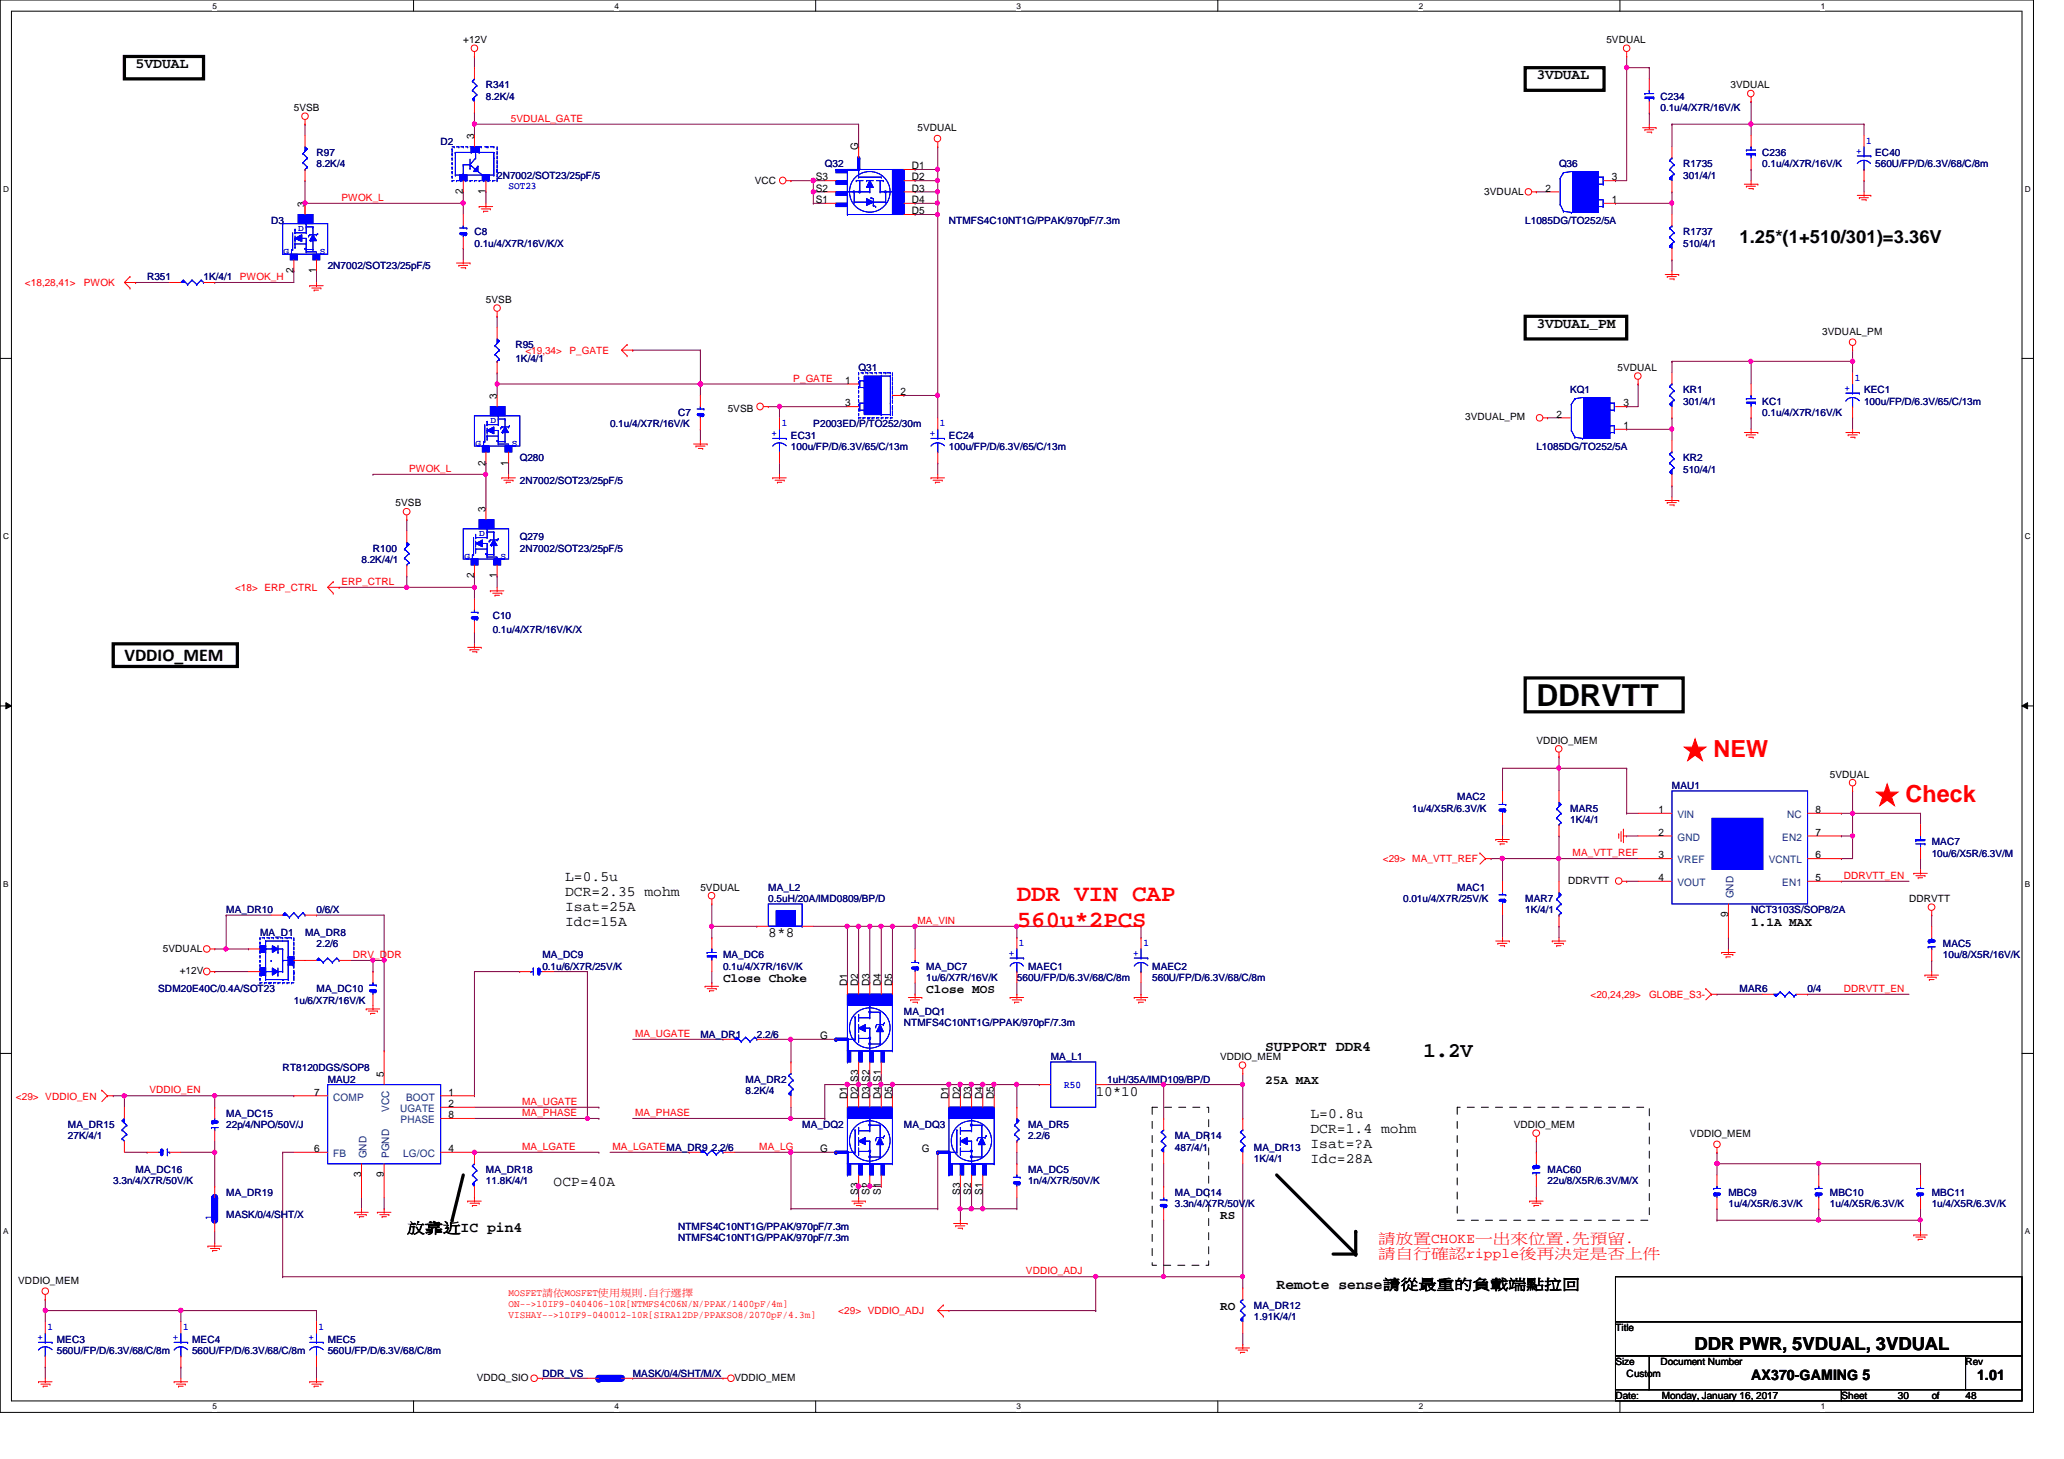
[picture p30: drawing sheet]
<svg xmlns="http://www.w3.org/2000/svg" width="297mm" height="210mm" viewBox="0 0 297 210" stroke-linecap="round" stroke-linejoin="round" font-family="sans-serif">
<defs><g id="words">
<text font-size="4.4" x="221.1" y="101.6">DDRVTT</text>
<g font-size="3.4" fill="#f00">
<text x="242.3" y="108.9">★ NEW</text>
<text x="269.9" y="115.4">★ Check</text>
<text x="146.3" y="129.6">DDR VIN CAP</text>
<text x="146.3" y="133.4">560u*2PCS</text>
</g>
<text font-size="3" x="204.8" y="152.1">1.2V</text>
<g font-size="2.6">
<text x="250.4" y="34.9">1.25*(1+510/301)=3.36V</text>
<text x="17.9" y="95.1">VDDIO_MEM</text>
<text x="243.9" y="194.2">DDR PWR, 5VDUAL, 3VDUAL</text>
</g>
<g font-size="2.1">
<text x="19.5" y="9.8">5VDUAL</text>
<text x="221.1" y="11.4">3VDUAL</text>
<text x="221.1" y="47.2">3VDUAL_PM</text>
<text x="81.3" y="126.7">L=0.5u</text>
<text x="81.3" y="128.9">DCR=2.35 mohm</text>
<text x="81.3" y="131.1">Isat=25A</text>
<text x="81.3" y="133.2">Idc=15A</text>
<text x="110.6" y="134.9">8*8</text>
<text x="182.1" y="151.2">SUPPORT DDR4</text>
<text x="157.7" y="157.6">10*10</text>
<text x="188.6" y="160.9">L=0.8u</text>
<text x="188.6" y="163.1">DCR=1.4 mohm</text>
<text x="188.6" y="165.2">Isat=?A</text>
<text x="188.6" y="167.4">Idc=28A</text>
<text x="79.7" y="170.6">OCP=40A</text>
<text x="58.6" y="177.3">放靠靠IC pin4</text>
<text x="183.7" y="185.4">Remote sense請請請請請請請請請請請</text>
<text x="252" y="198.6">AX370-GAMING 5</text>
<text x="284.5" y="198.6">1.01</text>
</g>
<g font-size="2.1" fill="#f00">
<text x="198.3" y="178.8">請放左CHOKE位一一左左.先先先.</text>
<text x="198.3" y="180.9">請自自請請ripple後後後後後後以後</text>
</g>
<g font-size="1.8">
<text x="252" y="133.2">1.1A MAX</text>
<text x="104.1" y="141.3">Close Choke</text>
<text x="133.3" y="142.9">Close MOS</text>
<text x="182.1" y="156">25A MAX</text>
<text x="175.6" y="175.4">RS</text>
<text x="175.6" y="188.5">RO</text>
</g>
<g font-size="1.5">
<text x="68.2" y="20" transform="rotate(-90 68.2 20)">3</text>
<text x="123.5" y="21.6" transform="rotate(-90 123.5 21.6)">G</text>
<text x="43.9" y="29.7" transform="rotate(-90 43.9 29.7)">3</text>
<text x="66.6" y="27.9" transform="rotate(-90 66.6 27.9)">2</text>
<text x="69.9" y="27.9" transform="rotate(-90 69.9 27.9)">1</text>
<text x="117.4" y="29.2">S1</text>
<text x="117.4" y="26">S3</text>
<text x="117.4" y="27.6">S2</text>
<text x="131.2" y="24.3">D1</text>
<text x="131.2" y="26">D2</text>
<text x="131.2" y="27.6">D3</text>
<text x="131.2" y="29.2">D4</text>
<text x="222.4" y="27.6">2</text>
<text x="232" y="29.2">1</text>
<text x="232" y="26">3</text>
<text x="131.2" y="30.8">D5</text>
<text x="42.2" y="39.3" transform="rotate(-90 42.2 39.3)">2</text>
<text x="45.5" y="39.3" transform="rotate(-90 45.5 39.3)">1</text>
<text x="71.5" y="57.4" transform="rotate(-90 71.5 57.4)">3</text>
<text x="121.6" y="55.2">1</text>
<text x="121.6" y="58.5">3</text>
<text x="129.6" y="56.9">2</text>
<text x="233.6" y="58.5">3</text>
<text x="224" y="60.1">2</text>
<text x="233.6" y="61.7">1</text>
<text x="69.9" y="67" transform="rotate(-90 69.9 67)">2</text>
<text x="73.1" y="67" transform="rotate(-90 73.1 67)">1</text>
<text x="69.9" y="73.6" transform="rotate(-90 69.9 73.6)">3</text>
<text x="68.2" y="83.2" transform="rotate(-90 68.2 83.2)">2</text>
<text x="71.5" y="83.2" transform="rotate(-90 71.5 83.2)">1</text>
<text x="238.7" y="117">1</text>
<text x="261.3" y="117">8</text>
<text x="238.7" y="120.2">2</text>
<text x="238.7" y="123.5">3</text>
<text x="261.3" y="123.5">6</text>
<text x="261.3" y="120.2">7</text>
<text x="238.7" y="126.7">4</text>
<text x="248.7" y="132" transform="rotate(-90 248.7 132)">9</text>
<text x="261.3" y="126.7">5</text>
<text x="121.9" y="141.9" transform="rotate(-90 121.9 141.9)">D1</text>
<text x="123.5" y="141.9" transform="rotate(-90 123.5 141.9)">D2</text>
<text x="125.1" y="141.9" transform="rotate(-90 125.1 141.9)">D3</text>
<text x="126.8" y="141.9" transform="rotate(-90 126.8 141.9)">D4</text>
<text x="128.4" y="141.9" transform="rotate(-90 128.4 141.9)">D5</text>
<text x="118" y="149.5">G</text>
<text x="55.2" y="154.9" transform="rotate(-90 55.2 154.9)">5</text>
<text x="45.2" y="157.6">7</text>
<text x="64.6" y="157.6">1</text>
<text x="64.6" y="160.9">8</text>
<text x="64.6" y="159.3">2</text>
<text x="121.9" y="158.2" transform="rotate(-90 121.9 158.2)">D1</text>
<text x="123.5" y="158.2" transform="rotate(-90 123.5 158.2)">D2 S3</text>
<text x="125.1" y="158.2" transform="rotate(-90 125.1 158.2)">D3 S2</text>
<text x="126.8" y="158.2" transform="rotate(-90 126.8 158.2)">D4 S1</text>
<text x="128.4" y="158.2" transform="rotate(-90 128.4 158.2)">D5</text>
<text x="136.5" y="158.2" transform="rotate(-90 136.5 158.2)">D1</text>
<text x="138.2" y="158.2" transform="rotate(-90 138.2 158.2)">D2</text>
<text x="139.8" y="158.2" transform="rotate(-90 139.8 158.2)">D3</text>
<text x="141.4" y="158.2" transform="rotate(-90 141.4 158.2)">D4</text>
<text x="143" y="158.2" transform="rotate(-90 143 158.2)">D5</text>
<text x="45.2" y="165.7">6</text>
<text x="64.6" y="165.7">4</text>
<text x="118" y="165.7">G</text>
<text x="132.7" y="165.7">G</text>
<text x="52" y="169.4" transform="rotate(-90 52 169.4)">3</text>
<text x="55.2" y="169.4" transform="rotate(-90 55.2 169.4)">9</text>
<text x="123.5" y="172" transform="rotate(-90 123.5 172)">S3</text>
<text x="125.1" y="172" transform="rotate(-90 125.1 172)">S2</text>
<text x="126.8" y="172" transform="rotate(-90 126.8 172)">S1</text>
<text x="138.2" y="172" transform="rotate(-90 138.2 172)">S3</text>
<text x="139.8" y="172" transform="rotate(-90 139.8 172)">S2</text>
<text x="141.4" y="172" transform="rotate(-90 141.4 172)">S1</text>
</g>
<g font-size="1.5" fill="#004080">
<text x="241.4" y="117.7">VIN</text>
<text x="257.2" y="117.7">NC</text>
<text x="241.4" y="120.9">GND</text>
<text x="241.4" y="124.2">VREF</text>
<text x="254.5" y="124.2">VCNTL</text>
<text x="256.5" y="120.9">EN2</text>
<text x="241.4" y="127.5">VOUT</text>
<text x="249.5" y="129.2" transform="rotate(-90 249.5 129.2)">GND</text>
<text x="256.5" y="127.5">EN1</text>
<text x="48" y="158.3">COMP</text>
<text x="56" y="159.9" transform="rotate(-90 56 159.9)">VCC</text>
<text x="57.6" y="160">UGATE</text>
<text x="57.7" y="161.6">PHASE</text>
<text x="58.5" y="158.3">BOOT</text>
<text x="48" y="166.5">FB</text>
<text x="52.7" y="166.6" transform="rotate(-90 52.7 166.6)">GND</text>
<text x="56" y="166.6" transform="rotate(-90 56 166.6)">PGND</text>
<text x="58" y="166.5">LG/OC</text>
</g>
<g font-size="1.4">
<text x="66.7" y="6.2">+12V</text>
<text x="231.2" y="6.2">5VDUAL</text>
<text x="42.3" y="16">5VSB</text>
<text x="249" y="12.7">3VDUAL</text>
<text x="132" y="18.9">5VDUAL</text>
<text x="108.6" y="26.5">VCC</text>
<text x="213.6" y="28">3VDUAL</text>
<text x="69.9" y="43.6">5VSB</text>
<text x="232.8" y="53.3">5VDUAL</text>
<text x="262.3" y="48.2">3VDUAL_PM</text>
<text x="104.7" y="59.2">5VSB</text>
<text x="210.9" y="60.5">3VDUAL_PM</text>
<text x="56.9" y="72.9">5VSB</text>
<text x="221.1" y="107">VDDIO_MEM</text>
<text x="263.4" y="111.9">5VDUAL</text>
<text x="100.8" y="128.1">5VDUAL</text>
<text x="225.7" y="127.2">DDRVTT</text>
<text x="274.7" y="129.8">DDRVTT</text>
<text x="23.4" y="136.9">5VDUAL</text>
<text x="25.9" y="140.2">+12V</text>
<text x="175.6" y="152.5">VDDIO_MEM</text>
<text x="217.8" y="162.3">VDDIO_MEM</text>
<text x="243.2" y="163.6">VDDIO_MEM</text>
<text x="2.6" y="184.7">VDDIO_MEM</text>
<text x="232.5" y="191.5">Title</text>
<text x="232.5" y="196.4">Size</text>
<text x="239" y="196.4">Document Number</text>
<text x="282.9" y="196.4">Rev</text>
<text x="68.6" y="198.7">VDDQ_SIO</text>
<text x="105.7" y="198.7">VDDIO_MEM</text>
<text x="232.5" y="201.3">Date:</text>
<text x="234.1" y="198">Custom</text>
<text x="239.1" y="201.3">Monday, January 16, 2017</text>
<text x="265" y="201.3">Sheet</text>
<text x="273.1" y="201.3">30</text>
<text x="278" y="201.3">of</text>
<text x="282.9" y="201.3">48</text>
</g>
<g font-size="1.4" fill="#000080">
<text x="69.9" y="12.7">R341</text>
<text x="69.9" y="14.4">8.2K/4</text>
<text x="239" y="14.4">C234</text>
<text x="239" y="16">0.1u/4/X7R/16V/K</text>
<text x="45.5" y="22.5">R97</text>
<text x="63.4" y="20.8">D2</text>
<text x="253.6" y="22.5">C236</text>
<text x="269.9" y="22.5">EC40</text>
<text x="45.5" y="24.1">8.2K/4</text>
<text x="71.5" y="25.7">2N7002/SOT23/25pF/5</text>
<text x="118.7" y="24.1">Q32</text>
<text x="224.4" y="24.1">Q36</text>
<text x="242.2" y="24.1">R1735</text>
<text x="242.2" y="25.7">301/4/1</text>
<text x="253.6" y="24.1">0.1u/4/X7R/16V/K</text>
<text x="269.9" y="24.1">560U/FP/D/6.3V/68/C/8m</text>
<text x="39" y="32.2">D3</text>
<text x="68.3" y="33.9">C8</text>
<text x="68.3" y="35.5">0.1u/4/X7R/16V/K/X</text>
<text x="136.6" y="32.2">NTMFS4C10NT1G/PPAK/970pF/7.3m</text>
<text x="219.5" y="32.2">L1085DG/TO252/5A</text>
<text x="242.2" y="33.9">R1737</text>
<text x="242.2" y="35.5">510/4/1</text>
<text x="21.2" y="40.3">R351</text>
<text x="29.3" y="40.3">1K/4/1</text>
<text x="47.2" y="38.7">2N7002/SOT23/25pF/5</text>
<text x="74.2" y="50.1">R95</text>
<text x="74.2" y="52.1">1K/4/1</text>
<text x="123.6" y="53.3">Q31</text>
<text x="97.6" y="59.9">C7</text>
<text x="226" y="56.6">KQ1</text>
<text x="242.2" y="56.6">KR1</text>
<text x="242.2" y="58.3">301/4/1</text>
<text x="253.6" y="58.3">KC1</text>
<text x="253.6" y="59.9">0.1u/4/X7R/16V/K</text>
<text x="268.3" y="56.6">KEC1</text>
<text x="268.3" y="58.3">100u/FP/D/6.3V/65/C/13m</text>
<text x="87.8" y="61.5">0.1u/4/X7R/16V/K</text>
<text x="113.8" y="63.1">EC31</text>
<text x="113.8" y="64.7">100u/FP/D/6.3V/65/C/13m</text>
<text x="117" y="61.5">P2003ED/P/TO252/30m</text>
<text x="136.6" y="63.1">EC24</text>
<text x="136.6" y="64.7">100u/FP/D/6.3V/65/C/13m</text>
<text x="221.1" y="64.7">L1085DG/TO252/5A</text>
<text x="74.8" y="66.4">Q280</text>
<text x="74.8" y="69.6">2N7002/SOT23/25pF/5</text>
<text x="242.2" y="66.4">KR2</text>
<text x="242.2" y="68">510/4/1</text>
<text x="74.8" y="77.7">Q279</text>
<text x="52" y="81">8.2K/4/1</text>
<text x="53.7" y="79.4">R100</text>
<text x="74.8" y="79.4">2N7002/SOT23/25pF/5</text>
<text x="70.9" y="89.1">C10</text>
<text x="70.9" y="91.1">0.1u/4/X7R/16V/K/X</text>
<text x="240.6" y="113.5">MAU1</text>
<text x="203.2" y="116.8">1u/4/X5R/6.3V/K</text>
<text x="209.7" y="115.1">MAC2</text>
<text x="226" y="116.8">MAR5</text>
<text x="226" y="118.4">1K/4/1</text>
<text x="278" y="121.6">MAC7</text>
<text x="278" y="123.3">10u/6/X5R/6.3V/M</text>
<text x="32.6" y="131.4">MA_DR10</text>
<text x="45.5" y="131.4">0/6/X</text>
<text x="110.6" y="128.1">MA_L2</text>
<text x="110.6" y="129.8">0.5uH/20A/IMD0809/BP/D</text>
<text x="201.9" y="129.8">0.01u/4/X7R/25V/K</text>
<text x="209.7" y="128.1">MAC1</text>
<text x="219.5" y="129.8">MAR7</text>
<text x="219.5" y="131.4">1K/4/1</text>
<text x="252" y="131.4">NCT3103S/SOP8/2A</text>
<text x="37.4" y="134.6">MA_D1</text>
<text x="43.9" y="134.6">MA_DR8</text>
<text x="45.5" y="136.3">2.2/6</text>
<text x="78.1" y="137.9">MA_DC9</text>
<text x="104.1" y="137.9">MA_DC6</text>
<text x="279.6" y="136.3">MAC5</text>
<text x="279.6" y="137.9">10u/8/X5R/16V/K</text>
<text x="22.8" y="142.7">SDM20E40C/0.4A/SOT23</text>
<text x="45.5" y="142.7">MA_DC10</text>
<text x="78.1" y="139.5">0.1u/6/X7R/25V/K</text>
<text x="104.1" y="139.5">0.1u/4/X7R/16V/K</text>
<text x="133.3" y="139.5">MA_DC7</text>
<text x="133.3" y="141.1">1u/6/X7R/16V/K</text>
<text x="146.3" y="141.1">560U/FP/D/6.3V/68/C/8m</text>
<text x="148" y="139.5">MAEC1</text>
<text x="165.8" y="139.5">MAEC2</text>
<text x="165.8" y="141.1">560U/FP/D/6.3V/68/C/8m</text>
<text x="250.4" y="142.7">MAR6</text>
<text x="260.1" y="142.7">0/4</text>
<text x="42.3" y="144.4">1u/6/X7R/16V/K</text>
<text x="100.8" y="149.3">MA_DR1</text>
<text x="108.9" y="149.3">2.2/6</text>
<text x="130.1" y="146">MA_DQ1</text>
<text x="130.1" y="147.7">NTMFS4C10NT1G/PPAK/970pF/7.3m</text>
<text x="40.7" y="154.1">RT8120DGS/SOP8</text>
<text x="47.2" y="155.8">MAU2</text>
<text x="107.3" y="155.8">MA_DR2</text>
<text x="151.2" y="152.5">MA_L1</text>
<text x="159.3" y="155.8">1uH/35A/IMD109/BP/D</text>
<text x="32.6" y="160.7">MA_DC15</text>
<text x="107.3" y="157.4">8.2K/4</text>
<text x="9.8" y="162.3">MA_DR15</text>
<text x="9.8" y="163.9">27K/4/1</text>
<text x="32.6" y="162.3">22p/4/NPO/50V/J</text>
<text x="115.4" y="162.3">MA_DQ2</text>
<text x="130.1" y="162.3">MA_DQ3</text>
<text x="148" y="162.3">MA_DR5</text>
<text x="148" y="163.9">2.2/6</text>
<text x="169.1" y="163.9">MA_DR14</text>
<text x="169.1" y="165.5">487/4/1</text>
<text x="180.5" y="165.5">MA_DR13</text>
<text x="180.5" y="167.1">1K/4/1</text>
<text x="16.3" y="170.4">3.3n/4/X7R/50V/K</text>
<text x="19.5" y="168.8">MA_DC16</text>
<text x="32.6" y="172">MA_DR19</text>
<text x="69.9" y="168.8">MA_DR18</text>
<text x="69.9" y="170.4">11.8K/4/1</text>
<text x="148" y="168.8">MA_DC5</text>
<text x="148" y="170.4">1n/4/X7R/50V/K</text>
<text x="169.1" y="172">MA_DC14</text>
<text x="169.1" y="173.7">3.3n/4/X7R/50V/K</text>
<text x="222.7" y="168.8">MAC60</text>
<text x="222.7" y="170.4">22u/8/X5R/6.3V/M/X</text>
<text x="248.7" y="172">MBC9</text>
<text x="248.7" y="173.7">1u/4/X5R/6.3V/K</text>
<text x="263.4" y="172">MBC10</text>
<text x="263.4" y="173.7">1u/4/X5R/6.3V/K</text>
<text x="278" y="172">MBC11</text>
<text x="278" y="173.7">1u/4/X5R/6.3V/K</text>
<text x="32.6" y="175.3">MASK/0/4/SHT/X</text>
<text x="97.6" y="176.9">NTMFS4C10NT1G/PPAK/970pF/7.3m</text>
<text x="97.6" y="178.5">NTMFS4C10NT1G/PPAK/970pF/7.3m</text>
<text x="180.5" y="188.3">MA_DR12</text>
<text x="180.5" y="189.9">1.91K/4/1</text>
<text x="8.2" y="193.2">MEC3</text>
<text x="8.2" y="194.8">560U/FP/D/6.3V/68/C/8m</text>
<text x="27.6" y="193.2">MEC4</text>
<text x="27.6" y="194.8">560U/FP/D/6.3V/68/C/8m</text>
<text x="47.2" y="193.2">MEC5</text>
<text x="47.2" y="194.8">560U/FP/D/6.3V/68/C/8m</text>
<text x="78.1" y="198">DDR_VS</text>
<text x="91.1" y="198">MASK/0/4/SHT/M/X</text>
</g>
<g font-size="1.4" fill="#f00">
<text x="73.5" y="17.5">5VDUAL_GATE</text>
<text x="49.1" y="28.9">PWOK_L</text>
<text x="3.6" y="41.1">&lt;18,28,41&gt;</text>
<text x="12.1" y="41.1">PWOK</text>
<text x="34.5" y="40.3">PWOK_H</text>
<text x="75.6" y="50.9">&lt;19,34&gt;</text>
<text x="82" y="50.9">P_GATE</text>
<text x="114.2" y="54.9">P_GATE</text>
<text x="58.9" y="67.9">PWOK_L</text>
<text x="33.8" y="85">&lt;18&gt; ERP_CTRL</text>
<text x="49.1" y="84.2">ERP_CTRL</text>
<text x="199" y="124.1">&lt;29&gt; MA_VTT_REF</text>
<text x="226.3" y="123.2">MA_VTT_REF</text>
<text x="265.3" y="126.4">DDRVTT_EN</text>
<text x="50.8" y="137.8">DRV_DDR</text>
<text x="132" y="132.9">MA_VIN</text>
<text x="228.9" y="143.6">&lt;20,24,29&gt;</text>
<text x="237.4" y="143.6">GLOBE_S3-</text>
<text x="265.3" y="142.7">DDRVTT_EN</text>
<text x="91.4" y="149.2">MA_UGATE</text>
<text x="2.3" y="158.2">&lt;29&gt; VDDIO_EN</text>
<text x="21.5" y="157.3">VDDIO_EN</text>
<text x="75.1" y="159">MA_UGATE</text>
<text x="75.1" y="160.6">MA_PHASE</text>
<text x="91.4" y="160.6">MA_PHASE</text>
<text x="75.1" y="165.4">MA_LGATE</text>
<text x="88.1" y="165.4">MA_LGATEMA_DR9 2.2/6</text>
<text x="109.3" y="165.4">MA_LG</text>
<text x="147.7" y="183.3">VDDIO_ADJ</text>
<text x="73.2" y="186.5">MOSFET請依MOSFET使用使使.自自自自</text>
<text x="73.2" y="188">ON--&gt;10IF9-040406-10R[NTMFS4C06N/N/PPAK/1400pF/4m]</text>
<text x="73.2" y="189.6">VISHAY--&gt;10IF9-040012-10R[SIRA12DP/PPAKSO8/2070pF/4.3m]</text>
<text x="120.6" y="189.1">&lt;29&gt; VDDIO_ADJ</text>
</g>
<g font-size="1.4" fill="#00f">
<text x="267.1" y="22.1">+</text>
<text x="268.6" y="20.7">1</text>
<text x="73.2" y="27.2">SOT23</text>
<text x="265.5" y="56.3">+</text>
<text x="267" y="54.8">1</text>
<text x="111" y="62.8">+</text>
<text x="112.5" y="61.3">1</text>
<text x="133.8" y="62.8">+</text>
<text x="135.3" y="61.3">1</text>
<text x="145.2" y="137.5">+</text>
<text x="146.6" y="136.1">1</text>
<text x="163.1" y="137.5">+</text>
<text x="164.5" y="136.1">1</text>
<text x="153.2" y="156.6">R50</text>
<text x="30.5" y="175.6" transform="rotate(-90 30.5 175.6)">1</text>
<text x="6.9" y="191.3">1</text>
<text x="26.4" y="191.3">1</text>
<text x="45.8" y="191.3">1</text>
<text x="5.4" y="192.8">+</text>
<text x="24.9" y="192.8">+</text>
<text x="44.4" y="192.8">+</text>
</g>
<g font-size="1.3" fill="#00f">
<text x="42.9" y="33.2">D</text>
<text x="40.8" y="36.5">G</text>
<text x="46" y="36.5">S</text>
<text x="68.4" y="64.1">G</text>
<text x="70.6" y="60.9">D</text>
<text x="73.7" y="64.1">S</text>
<text x="69" y="77.1">D</text>
<text x="66.8" y="80.4">G</text>
<text x="72" y="80.4">S</text>
</g>
<g font-size="1.2">
<text x="30.6" y="1.2">5</text>
<text x="88.4" y="1.2">4</text>
<text x="146.3" y="1.2">3</text>
<text x="204.2" y="1.2">2</text>
<text x="262" y="1.2">1</text>
<text x=".5" y="27.6">D</text>
<text x="291.4" y="27.6">D</text>
<text x=".5" y="77.6">C</text>
<text x="291.4" y="77.6">C</text>
<text x=".5" y="127.6">B</text>
<text x="291.4" y="127.6">B</text>
<text x=".5" y="177.6">A</text>
<text x="291.4" y="177.6">A</text>
<text x="30.6" y="202.8">5</text>
<text x="88.4" y="202.8">4</text>
<text x="146.3" y="202.8">3</text>
<text x="204.2" y="202.8">2</text>
<text x="262" y="202.8">1</text>
</g>
</g></defs>
<path d="M0 0h292.6v203.2h-292.6zM1.6 1.6h289.4v199.9h-289.4z" fill="none" stroke="#000" stroke-width=".14"/>
<g fill="#fff">
<path d="M30.6 .2h.6v1.3h-.6z"/>
<path d="M30.6 201.7h.6v1.3h-.6z"/>
</g>
<path d="M59.5 0v1.6M59.5 201.5v1.7" fill="none" stroke="#000" stroke-width=".14"/>
<g fill="#fff">
<path d="M88.4 .2h.6v1.3h-.6z"/>
<path d="M88.4 201.7h.6v1.3h-.6z"/>
</g>
<path d="M117.4 0v1.6M117.4 201.5v1.7" fill="none" stroke="#000" stroke-width=".14"/>
<g fill="#fff">
<path d="M146.3 .2h.6v1.3h-.6z"/>
<path d="M146.3 201.7h.6v1.3h-.6z"/>
</g>
<path d="M175.3 0v1.6M175.3 201.5v1.7" fill="none" stroke="#000" stroke-width=".14"/>
<g fill="#fff">
<path d="M204.2 .2h.6v1.3h-.6z"/>
<path d="M204.2 201.7h.6v1.3h-.6z"/>
</g>
<path d="M233.1 0v1.6M233.1 201.5v1.7" fill="none" stroke="#000" stroke-width=".14"/>
<g fill="#fff">
<path d="M262 .2h.6v1.3h-.6z"/>
<path d="M262 201.7h.6v1.3h-.6z"/>
<path d="M.5 26.6h.8v1.3h-.8z"/>
<path d="M291.4 26.6h.8v1.3h-.8z"/>
<path d="M.5 76.5h.8v1.4h-.8z"/>
<path d="M291.4 76.5h.8v1.4h-.8z"/>
</g>
<path d="M0 51.6h1.6M291 51.6h1.6" fill="none" stroke="#000" stroke-width=".14"/>
<g fill="#fff">
<path d="M.5 126.5h.7v1.3h-.7z"/>
<path d="M291.4 126.5h.7v1.3h-.7z"/>
</g>
<path d="M0 101.6h1.6M.8 101.1l.8 .5-.8 .4zM291 101.6l.8-.5v.9zM291 101.6h1.6" fill="none" stroke="#000" stroke-width=".14"/>
<path d="M.8 101.1l.8 .5-.8 .4zM291 101.6l.8-.5v.9z" fill="#000"/>
<g fill="#fff">
<path d="M.5 176.5h.7v1.3h-.7z"/>
<path d="M291.4 176.5h.7v1.3h-.7z"/>
</g>
<path d="M0 151.6h1.6M291 151.6h1.6" fill="none" stroke="#000" stroke-width=".14"/>
<path d="M247.1 167.4h.1M247.1 167.4h14.6M276.4 173.9h.1M276.4 173.9v1.7" fill="none" stroke="#800040" stroke-width=".14"/>
<circle cx="247.1" cy="167.4" r=".3" fill="#f0f"/>
<circle cx="247.1" cy="167.4" r=".3" fill="none" stroke="#f0f" stroke-width=".14"/>
<path d="M247.1 173.9h.1M247.1 175.6h.1M247.1 173.9v1.7M247.1 175.6h14.6M276.4 175.6h.1M276.4 175.6v1.6" fill="none" stroke="#800040" stroke-width=".14"/>
<circle cx="276.3" cy="175.5" r=".3" fill="#f0f"/>
<circle cx="276.3" cy="175.5" r=".3" fill="none" stroke="#f0f" stroke-width=".14"/>
<path d="M261.7 173.9h.1M261.7 175.6h.1M261.7 173.9v1.7M261.7 175.6h14.7" fill="none" stroke="#800040" stroke-width=".14"/>
<circle cx="261.7" cy="175.5" r=".31" fill="#f0f"/>
<circle cx="261.7" cy="175.5" r=".31" fill="none" stroke="#f0f" stroke-width=".14"/>
<path d="M247.1 167.4h.1M247.1 167.4v1.6M261.7 167.4h.1M261.7 167.4h14.7" fill="none" stroke="#800040" stroke-width=".14"/>
<circle cx="261.7" cy="167.4" r=".31" fill="#f0f"/>
<circle cx="261.7" cy="167.4" r=".31" fill="none" stroke="#f0f" stroke-width=".14"/>
<path d="M247.1 165.8h.1M247.1 165.8v1.6M261.7 167.4h.1M261.7 167.4v1.6M276.4 167.4h.1M276.4 167.4v1.6" fill="none" stroke="#800040" stroke-width=".14"/>
<circle cx="247.1" cy="167.4" r=".3" fill="#f0f"/>
<circle cx="247.1" cy="167.4" r=".3" fill="none" stroke="#f0f" stroke-width=".14"/>
<path d="M234.1 8.1h.1M234.1 8.1v1.6M252 17.9h.1M252 17.9h16.3M221.1 27.6h.1M221.1 27.6h1.6M252 24.4h.1M252 24.4v1.6" fill="none" stroke="#800040" stroke-width=".14"/>
<circle cx="252" cy="17.8" r=".31" fill="#f0f"/>
<circle cx="252" cy="17.8" r=".31" fill="none" stroke="#f0f" stroke-width=".14"/>
<path d="M234.1 9.7h.1M234.1 9.7v16.3h-1.6M234.1 9.7h3.3M237.4 16.3h.1M237.4 16.3v1.6M240.6 17.9h.1M240.6 17.9v3.2M232.5 26h.1M240.6 27.6h.1M240.6 27.6v1.7" fill="none" stroke="#800040" stroke-width=".14"/>
<circle cx="234.1" cy="9.7" r=".31" fill="#f0f"/>
<circle cx="234.1" cy="9.7" r=".31" fill="none" stroke="#f0f" stroke-width=".14"/>
<path d="M237.4 9.7h.1M237.4 9.7v1.6M268.3 17.9h.1M268.3 17.9v1.6M232.5 29.3h.1M232.5 29.3h8.1M240.6 29.3h.1M240.6 37.4h.1M240.6 29.3v1.6M240.6 37.4v1.6" fill="none" stroke="#800040" stroke-width=".14"/>
<circle cx="240.6" cy="29.2" r=".3" fill="#f0f"/>
<circle cx="240.6" cy="29.2" r=".3" fill="none" stroke="#f0f" stroke-width=".14"/>
<g fill="none" stroke="#800040" stroke-width=".14">
<path d="M240.6 17.9h.1M240.6 17.9h11.4M252 17.9h.1M252 14.6h.1M252 14.6v4.9M268.3 26h.1M268.3 26v1.6M216.2 110.5h.1M216.2 110.5v3.3M224.4 108.9h.1M224.4 108.9v1.6M234.1 117h.1"/>
<path d="M234.1 110.5h.1M234.1 117h1.7M234.1 110.5v6.5M266.6 113.8h.1M266.6 117h.1M266.6 117h9.8M266.6 113.8v3.2M216.2 131.7h.1M216.2 123.5h.1M216.2 131.7v3.2M224.4 120.3h.1M224.4 120.3v3.2h-8.2"/>
<path d="M234.1 126.8h.1M234.1 126.8h1.7M248.7 134.9h.1M248.7 134.9v1.6"/>
</g>
<circle cx="224.3" cy="123.5" r=".31" fill="#f0f"/>
<circle cx="224.3" cy="123.5" r=".31" fill="none" stroke="#f0f" stroke-width=".14"/>
<circle cx="216.2" cy="123.5" r=".31" fill="#f0f"/>
<circle cx="216.2" cy="123.5" r=".31" fill="none" stroke="#f0f" stroke-width=".14"/>
<path d="M216.2 118.7h.1M216.2 118.7v1.6M234.1 120.3h.1M234.1 120.3h1.7M265 120.3h.1M265 120.3h1.6M266.6 120.3h.1M266.6 120.3v3.2M276.4 123.5h.1M276.4 123.5v1.6" fill="none" stroke="#800040" stroke-width=".14"/>
<circle cx="266.6" cy="120.3" r=".3" fill="#f0f"/>
<circle cx="266.6" cy="120.3" r=".3" fill="none" stroke="#f0f" stroke-width=".14"/>
<g fill="none" stroke="#800040" stroke-width=".14">
<path d="M224.4 110.5h.1M224.4 110.5h9.7M224.4 123.5h.1M224.4 123.5h11.4M224.4 123.5v3.3M265 123.5h.1M265 126.8h.1M265 123.5h1.6M265 126.8h9.7M247.1 143h.1M247.1 143h6.5M260.1 143h.1"/>
<path d="M260.1 143h14.6"/>
</g>
<circle cx="224.3" cy="110.5" r=".3" fill="#f0f"/>
<circle cx="224.3" cy="110.5" r=".3" fill="none" stroke="#f0f" stroke-width=".14"/>
<g fill="none" stroke="#800040" stroke-width=".14">
<path d="M216.2 110.5h.1M216.2 110.5h8.2M224.4 110.5h.1M224.4 110.5v3.3M266.6 117h.1M266.6 117v3.3M276.4 117h.1M276.4 117v1.7M224.4 133.3h.1M224.4 133.3v1.6M278 131.7h.1M278 138.2h.1"/>
<path d="M278 131.7v1.6M278 138.2v1.6"/>
</g>
<circle cx="266.6" cy="117" r=".3" fill="#f0f"/>
<circle cx="266.6" cy="117" r=".3" fill="none" stroke="#f0f" stroke-width=".14"/>
<g fill="none" stroke="#800040" stroke-width=".14">
<path d="M234.1 58.5h.1M234.1 58.5h1.7M252 52h.1M266.6 50.4h.1M266.6 50.4v1.6h-14.6M240.6 69.9h.1M240.6 60.1h.1M240.6 60.1v1.7M240.6 69.9v1.6M266.6 60.1h.1M266.6 60.1v1.7M265 117h.1"/>
<path d="M265 117h1.6"/>
</g>
<circle cx="266.6" cy="52" r=".3" fill="#f0f"/>
<circle cx="266.6" cy="52" r=".3" fill="none" stroke="#f0f" stroke-width=".14"/>
<circle cx="252" cy="52" r=".3" fill="#f0f"/>
<circle cx="252" cy="52" r=".3" fill="none" stroke="#f0f" stroke-width=".14"/>
<path d="M234.1 61.8h.1M234.1 61.8h6.5M240.6 61.8h.1M240.6 61.8v1.6" fill="none" stroke="#800040" stroke-width=".14"/>
<circle cx="240.6" cy="61.7" r=".3" fill="#f0f"/>
<circle cx="240.6" cy="61.7" r=".3" fill="none" stroke="#f0f" stroke-width=".14"/>
<path d="M266.6 52h.1M266.6 52v1.6" fill="none" stroke="#800040" stroke-width=".14"/>
<circle cx="266.6" cy="52" r=".3" fill="#f0f"/>
<circle cx="266.6" cy="52" r=".3" fill="none" stroke="#f0f" stroke-width=".14"/>
<g fill="none" stroke="#800040" stroke-width=".14">
<path d="M117 27.6h.1M117 27.6v1.7M235.8 55.2h.1M235.8 55.2v3.3M240.6 52h.1M240.6 52v1.6M240.6 52h11.4M252 52h.1M252 52v3.2M222.7 60.1h.1M222.7 60.1h1.7M252 60.1h.1"/>
<path d="M252 60.1v1.7"/>
</g>
<circle cx="117" cy="27.6" r=".3" fill="#f0f"/>
<circle cx="117" cy="27.6" r=".3" fill="none" stroke="#f0f" stroke-width=".14"/>
<path d="M117 29.3h.1M117 29.3h1.7M131.7 30.9h.1M135 29.3h.1M135 29.3v1.6h-3.3" fill="none" stroke="#800040" stroke-width=".14"/>
<circle cx="134.9" cy="29.2" r=".3" fill="#f0f"/>
<circle cx="134.9" cy="29.2" r=".3" fill="none" stroke="#f0f" stroke-width=".14"/>
<path d="M131.7 24.4h.1M131.7 26h.1M131.7 24.4h3.3M135 21.1h.1M135 24.4h.1M135 21.1v4.9h-3.3M110.6 58.5h1.6M112.2 58.5h.1M112.2 66.6h.1M112.2 66.6v1.6" fill="none" stroke="#800040" stroke-width=".14"/>
<circle cx="134.9" cy="24.3" r=".3" fill="#f0f"/>
<circle cx="134.9" cy="24.3" r=".3" fill="none" stroke="#f0f" stroke-width=".14"/>
<path d="M117 26h.1M117 26v1.6" fill="none" stroke="#800040" stroke-width=".14"/>
<circle cx="117" cy="26" r=".31" fill="#f0f"/>
<circle cx="117" cy="26" r=".31" fill="none" stroke="#f0f" stroke-width=".14"/>
<path d="M130.1 56.9h.1M130.1 56.9h4.9M135 56.9h.1M135 56.9v3.2M135 66.6h.1M135 66.6v1.6" fill="none" stroke="#800040" stroke-width=".14"/>
<circle cx="134.9" cy="56.8" r=".3" fill="#f0f"/>
<circle cx="134.9" cy="56.8" r=".3" fill="none" stroke="#f0f" stroke-width=".14"/>
<path d="M112.2 58.5h.1M112.2 58.5h9.8" fill="none" stroke="#800040" stroke-width=".14"/>
<circle cx="112.2" cy="58.5" r=".31" fill="#f0f"/>
<circle cx="112.2" cy="58.5" r=".31" fill="none" stroke="#f0f" stroke-width=".14"/>
<path d="M113.8 26h.1M113.8 26h3.2M112.2 58.5h.1M112.2 58.5v1.6" fill="none" stroke="#800040" stroke-width=".14"/>
<circle cx="117" cy="26" r=".31" fill="#f0f"/>
<circle cx="117" cy="26" r=".31" fill="none" stroke="#f0f" stroke-width=".14"/>
<path d="M135 30.9h.1M135 30.9v26" fill="none" stroke="#800040" stroke-width=".14"/>
<circle cx="134.9" cy="30.9" r=".3" fill="#f0f"/>
<circle cx="134.9" cy="30.9" r=".3" fill="none" stroke="#f0f" stroke-width=".14"/>
<g fill="none" stroke="#800040" stroke-width=".14">
<path d="M68.3 16.3h.1M68.3 16.3v1.6M43.9 29.3h.1M43.9 29.3v1.6M45.5 39h.1M45.5 39v1.6M66.7 35.7h.1M66.7 29.3h.1M66.7 27.6h.1M66.7 27.6v3.3M66.7 35.7v1.7M69.9 27.6h.1"/>
<path d="M69.9 27.6v1.7M117 27.6h.1M117 27.6h1.7M100.8 55.2h.1M100.8 55.2v1.7M100.8 61.8h.1M100.8 61.8v1.6"/>
</g>
<circle cx="43.9" cy="29.2" r=".3" fill="#f0f"/>
<circle cx="43.9" cy="29.2" r=".3" fill="none" stroke="#f0f" stroke-width=".14"/>
<path d="M43.9 17.9h.1M43.9 17.9v1.6M68.3 17.9h.1M68.3 17.9h55.3" fill="none" stroke="#800040" stroke-width=".14"/>
<circle cx="68.3" cy="17.8" r=".31" fill="#f0f"/>
<circle cx="68.3" cy="17.8" r=".31" fill="none" stroke="#f0f" stroke-width=".14"/>
<path d="M68.3 8.1h.1M68.3 8.1v1.6M42.3 39h.1M42.3 39v1.6h-11.4M43.9 29.3h.1M43.9 29.3h22.8M19.5 40.6h.1M19.5 40.6h4.9M30.9 40.6h.1" fill="none" stroke="#800040" stroke-width=".14"/>
<circle cx="66.7" cy="29.2" r=".31" fill="#f0f"/>
<circle cx="66.7" cy="29.2" r=".31" fill="none" stroke="#f0f" stroke-width=".14"/>
<path d="M68.3 17.9h.1M68.3 17.9v1.6M43.9 26h.1M43.9 26v3.3M100.8 55.2h.1M100.8 55.2h21.2" fill="none" stroke="#800040" stroke-width=".14"/>
<circle cx="100.8" cy="55.2" r=".3" fill="#f0f"/>
<circle cx="100.8" cy="55.2" r=".3" fill="none" stroke="#f0f" stroke-width=".14"/>
<path d="M131.7 27.6h.1M135 26h.1M135 26v1.6h-3.3" fill="none" stroke="#800040" stroke-width=".14"/>
<circle cx="134.9" cy="26" r=".31" fill="#f0f"/>
<circle cx="134.9" cy="26" r=".31" fill="none" stroke="#f0f" stroke-width=".14"/>
<path d="M131.7 29.3h.1M135 27.6h.1M135 27.6v1.7h-3.3" fill="none" stroke="#800040" stroke-width=".14"/>
<circle cx="134.9" cy="27.6" r=".3" fill="#f0f"/>
<circle cx="134.9" cy="27.6" r=".3" fill="none" stroke="#f0f" stroke-width=".14"/>
<path d="M117 26h.1M117 26h1.7M71.5 55.2h.1M71.5 55.2h29.3" fill="none" stroke="#800040" stroke-width=".14"/>
<circle cx="100.8" cy="55.2" r=".3" fill="#f0f"/>
<circle cx="100.8" cy="55.2" r=".3" fill="none" stroke="#f0f" stroke-width=".14"/>
<circle cx="71.5" cy="55.2" r=".3" fill="#f0f"/>
<circle cx="71.5" cy="55.2" r=".3" fill="none" stroke="#f0f" stroke-width=".14"/>
<path d="M69.9 68.2h.1M69.9 68.2v5M68.3 91h.1M68.3 91v1.6" fill="none" stroke="#800040" stroke-width=".14"/>
<circle cx="69.9" cy="68.2" r=".3" fill="#f0f"/>
<circle cx="69.9" cy="68.2" r=".3" fill="none" stroke="#f0f" stroke-width=".14"/>
<path d="M58.5 74.8h.1M58.5 74.8v1.6M58.5 84.5h.1M58.5 84.5h9.8" fill="none" stroke="#800040" stroke-width=".14"/>
<circle cx="68.3" cy="84.5" r=".3" fill="#f0f"/>
<circle cx="68.3" cy="84.5" r=".3" fill="none" stroke="#f0f" stroke-width=".14"/>
<circle cx="58.5" cy="84.5" r=".31" fill="#f0f"/>
<circle cx="58.5" cy="84.5" r=".31" fill="none" stroke="#f0f" stroke-width=".14"/>
<g fill="none" stroke="#800040" stroke-width=".14">
<path d="M123.6 17.9v3.2M123.6 21.1h.1M71.5 55.2h.1M71.5 45.5h.1M71.5 53.6h.1M71.5 45.5v1.6M71.5 53.6v3.3M53.7 68.2h.1M69.9 66.6h.1M69.9 66.6v1.6h-16.2M73.2 66.6h.1M73.2 66.6v1.6"/>
<path d="M48.8 84.5h.1M58.5 82.9h.1M58.5 82.9v1.6h-9.7M68.3 84.5h.1M68.3 82.9h.1M68.3 82.9v3.2M71.5 82.9h.1M71.5 82.9v1.6M131.7 133.3h14.6M146.3 133.3h.1M214.6 123.5h.1M214.6 123.5h1.6"/>
<path d="M216.2 123.5h.1M216.2 123.5v3.3M78.1 198.3h.1M78.1 198.3h6.4M91.1 198.3h.1M91.1 198.3h13"/>
</g>
<circle cx="146.3" cy="133.3" r=".3" fill="#f0f"/>
<circle cx="146.3" cy="133.3" r=".3" fill="none" stroke="#f0f" stroke-width=".14"/>
<path d="M32.6 131.7h.1M32.6 136.5h.1M32.6 131.7h6.4M32.6 131.7v4.8M45.5 131.7h.1M45.5 131.7h9.8v6.5M55.3 138.2h.1M105.7 165.8h8.1M113.8 165.8h.1" fill="none" stroke="#800040" stroke-width=".14"/>
<circle cx="113.8" cy="165.8" r=".3" fill="#f0f"/>
<circle cx="113.8" cy="165.8" r=".3" fill="none" stroke="#f0f" stroke-width=".14"/>
<path d="M122 133.3h1.6M123.6 133.3h.1M87.8 165.8h11.4M99.2 165.8h.1" fill="none" stroke="#800040" stroke-width=".14"/>
<circle cx="121.9" cy="133.3" r=".3" fill="#f0f"/>
<circle cx="121.9" cy="133.3" r=".3" fill="none" stroke="#f0f" stroke-width=".14"/>
<path d="M17.9 157.6h.1M17.9 157.6v1.7M167.5 183.7h11.4M178.9 183.7h.1" fill="none" stroke="#800040" stroke-width=".14"/>
<circle cx="178.8" cy="183.6" r=".3" fill="#f0f"/>
<circle cx="178.8" cy="183.6" r=".3" fill="none" stroke="#f0f" stroke-width=".14"/>
<path d="M30.9 136.5h1.7M32.6 136.5h.1M68.3 139.8v17.8M102.4 133.3h6.5M108.9 133.3h.1M68.3 157.6h.1M30.9 178.8h.1M30.9 177.2v1.6M178.9 193.4h.1M178.9 191.8v1.6" fill="none" stroke="#800040" stroke-width=".14"/>
<circle cx="32.5" cy="136.5" r=".3" fill="#f0f"/>
<circle cx="32.5" cy="136.5" r=".3" fill="none" stroke="#f0f" stroke-width=".14"/>
<g fill="none" stroke="#800040" stroke-width=".14">
<path d="M102.4 139.8v1.6M126.8 133.3h1.6M128.4 133.3h.1M30.9 159.3h.1M30.9 157.6v1.7M102.4 141.4h.1M118.7 156v4.9M52 173.9h.1M52 172.3v1.6M55.3 173.9h.1M55.3 172.3v1.6M118.7 160.9h.1"/>
<path d="M167.5 170.7h.1M167.5 167.4v3.3M136.6 188.6h21.1M157.7 188.6h.1"/>
</g>
<circle cx="128.4" cy="133.3" r=".3" fill="#f0f"/>
<circle cx="128.4" cy="133.3" r=".3" fill="none" stroke="#f0f" stroke-width=".14"/>
<path d="M30.9 139.8h.1M30.9 139.8h4.9M122 133.3v8.1M122 141.4h.1M131.7 143h.1M131.7 141.4v1.6M30.9 165.8h.1M30.9 164.2v1.6M40.7 165.8v17.9M91.1 160.9h22.7M113.8 160.9h.1M40.7 183.7h.1" fill="none" stroke="#800040" stroke-width=".14"/>
<circle cx="113.8" cy="160.9" r=".3" fill="#f0f"/>
<circle cx="113.8" cy="160.9" r=".3" fill="none" stroke="#f0f" stroke-width=".14"/>
<path d="M55.3 138.2v13M131.7 133.3h.1M131.7 133.3v3.2M146.3 133.3h17.9M164.2 133.3h.1M55.3 151.2h.1M178.9 156h.1M178.9 154.4v1.6M157.7 188.6h.1M157.7 183.7v4.9" fill="none" stroke="#800040" stroke-width=".14"/>
<circle cx="55.3" cy="138.1" r=".3" fill="#f0f"/>
<circle cx="55.3" cy="138.1" r=".3" fill="none" stroke="#f0f" stroke-width=".14"/>
<path d="M117 133.3h5M122 133.3h.1M123.6 133.3v8.1M123.6 141.4h.1M164.2 143h.1M164.2 141.4v1.6M178.9 167.4v16.3M178.9 183.7h.1" fill="none" stroke="#800040" stroke-width=".14"/>
<circle cx="123.6" cy="133.3" r=".31" fill="#f0f"/>
<circle cx="123.6" cy="133.3" r=".31" fill="none" stroke="#f0f" stroke-width=".14"/>
<path d="M40.7 183.7h117M157.7 183.7h.1" fill="none" stroke="#800040" stroke-width=".14"/>
<circle cx="157.7" cy="183.6" r=".3" fill="#f0f"/>
<circle cx="157.7" cy="183.6" r=".3" fill="none" stroke="#f0f" stroke-width=".14"/>
<path d="M125.2 133.3v8.1M164.2 134.9h.1M164.2 133.3v1.6M68.3 159.3h17.9M86.2 159.3h.1M125.2 141.4h.1M17.9 165.8h3.3M21.2 165.8h.1M178.9 185.3h.1M178.9 183.7v1.6" fill="none" stroke="#800040" stroke-width=".14"/>
<circle cx="125.2" cy="133.3" r=".3" fill="#f0f"/>
<circle cx="125.2" cy="133.3" r=".3" fill="none" stroke="#f0f" stroke-width=".14"/>
<path d="M128.4 133.3h3.3M131.7 133.3h.1M146.3 167.4h.1M146.3 165.8v1.6" fill="none" stroke="#800040" stroke-width=".14"/>
<circle cx="131.7" cy="133.3" r=".31" fill="#f0f"/>
<circle cx="131.7" cy="133.3" r=".31" fill="none" stroke="#f0f" stroke-width=".14"/>
<path d="M167.5 156v4.9M68.3 165.8h17.9M86.2 165.8h.1M167.5 160.9h.1" fill="none" stroke="#800040" stroke-width=".14"/>
<circle cx="68.3" cy="165.8" r=".3" fill="#f0f"/>
<circle cx="68.3" cy="165.8" r=".3" fill="none" stroke="#f0f" stroke-width=".14"/>
<path d="M17.9 157.6h.1M17.9 157.6h13" fill="none" stroke="#800040" stroke-width=".14"/>
<circle cx="30.9" cy="157.6" r=".3" fill="#f0f"/>
<circle cx="30.9" cy="157.6" r=".3" fill="none" stroke="#f0f" stroke-width=".14"/>
<circle cx="17.9" cy="157.6" r=".31" fill="#f0f"/>
<circle cx="17.9" cy="157.6" r=".31" fill="none" stroke="#f0f" stroke-width=".14"/>
<path d="M146.3 143h.1M146.3 141.4v1.6M26 165.8h4.9M30.9 165.8h.1" fill="none" stroke="#800040" stroke-width=".14"/>
<circle cx="30.9" cy="165.8" r=".3" fill="#f0f"/>
<circle cx="30.9" cy="165.8" r=".3" fill="none" stroke="#f0f" stroke-width=".14"/>
<path d="M159.3 156h8.2M167.5 156h.1M167.5 175.6v8.1M167.5 183.7h.1" fill="none" stroke="#800040" stroke-width=".14"/>
<circle cx="167.4" cy="156" r=".31" fill="#f0f"/>
<circle cx="167.4" cy="156" r=".31" fill="none" stroke="#f0f" stroke-width=".14"/>
<path d="M68.3 139.8h6.5M74.8 139.8h.1M126.8 133.3v8.1M146.3 134.9h.1M146.3 133.3v1.6M91.1 149.5h13M104.1 149.5h.1M110.6 149.5h3.2M113.8 152.8h.1M113.8 149.5h.1M113.8 149.5v3.3M126.8 141.4h.1" fill="none" stroke="#800040" stroke-width=".14"/>
<circle cx="113.8" cy="149.5" r=".3" fill="#f0f"/>
<circle cx="113.8" cy="149.5" r=".3" fill="none" stroke="#f0f" stroke-width=".14"/>
<path d="M102.4 133.3h.1M102.4 130v3.3" fill="none" stroke="#800040" stroke-width=".14"/>
<circle cx="102.4" cy="133.3" r=".3" fill="#f0f"/>
<circle cx="102.4" cy="133.3" r=".3" fill="none" stroke="#f0f" stroke-width=".14"/>
<path d="M84.5 139.8v21.1M102.4 134.9h.1M102.4 133.3v1.6M128.4 133.3h.1M128.4 133.3v8.1M146.3 159.3h.1M146.3 156v3.3M30.9 170.7h.1M30.9 165.8v4.9M84.5 160.9h.1M157.7 183.7h9.8M167.5 183.7h.1" fill="none" stroke="#800040" stroke-width=".14"/>
<circle cx="167.4" cy="183.6" r=".3" fill="#f0f"/>
<circle cx="167.4" cy="183.6" r=".3" fill="none" stroke="#f0f" stroke-width=".14"/>
<path d="M123.6 133.3h3.2M125.2 133.3h.1M126.8 133.3h.1" fill="none" stroke="#800040" stroke-width=".14"/>
<circle cx="126.8" cy="133.3" r=".3" fill="#f0f"/>
<circle cx="126.8" cy="133.3" r=".3" fill="none" stroke="#f0f" stroke-width=".14"/>
<path d="M167.5 156h11.4M178.9 156h.1" fill="none" stroke="#800040" stroke-width=".14"/>
<circle cx="178.8" cy="156" r=".31" fill="#f0f"/>
<circle cx="178.8" cy="156" r=".31" fill="none" stroke="#f0f" stroke-width=".14"/>
<path d="M113.8 149.5h6.5M120.3 149.5h.1M122 156h1.6M123.6 156h.1M123.6 157.6h.1M123.6 154.4v3.2M125.2 156h.1M125.2 154.4v1.6M178.9 156v4.9M178.9 160.9h.1" fill="none" stroke="#800040" stroke-width=".14"/>
<circle cx="123.5" cy="156" r=".32" fill="#f0f"/>
<circle cx="123.5" cy="156" r=".32" fill="none" stroke="#f0f" stroke-width=".14"/>
<path d="M123.6 170.7h1.6M125.2 170.7h.1" fill="none" stroke="#800040" stroke-width=".14"/>
<circle cx="123.6" cy="170.6" r=".31" fill="#f0f"/>
<circle cx="123.6" cy="170.6" r=".31" fill="none" stroke="#f0f" stroke-width=".14"/>
<circle cx="125.2" cy="170.6" r=".3" fill="#f0f"/>
<circle cx="125.2" cy="170.6" r=".3" fill="none" stroke="#f0f" stroke-width=".14"/>
<path d="M79.7 139.8h4.8M84.5 139.8h.1M122 157.6h.1M122 156v1.6M126.8 157.6h.1M126.8 156v1.6M128.4 157.6h.1M128.4 156v1.6M68.3 160.9h16.2M84.5 160.9h.1M125.2 170.7h1.6M126.8 170.7h.1" fill="none" stroke="#800040" stroke-width=".14"/>
<circle cx="84.5" cy="160.9" r=".3" fill="#f0f"/>
<circle cx="84.5" cy="160.9" r=".3" fill="none" stroke="#f0f" stroke-width=".14"/>
<path d="M125.2 157.6h.1M126.8 156h.1M126.8 156h-1.6v1.6M126.8 154.4v1.6M146.3 156h3.3M149.6 156h.1" fill="none" stroke="#800040" stroke-width=".14"/>
<circle cx="126.8" cy="156" r=".31" fill="#f0f"/>
<circle cx="126.8" cy="156" r=".31" fill="none" stroke="#f0f" stroke-width=".14"/>
<path d="M118.7 156h3.3M122 156h.1M84.5 160.9h1.7M86.2 160.9h.1" fill="none" stroke="#800040" stroke-width=".14"/>
<circle cx="121.9" cy="156" r=".31" fill="#f0f"/>
<circle cx="121.9" cy="156" r=".31" fill="none" stroke="#f0f" stroke-width=".14"/>
<path d="M113.8 159.3v1.6M126.8 156h9.8M128.4 156h.1M136.6 156h.1M113.8 160.9h.1M113.8 160.9h4.9M118.7 160.9h.1M123.6 172.3h.1M123.6 170.7v1.6" fill="none" stroke="#800040" stroke-width=".14"/>
<circle cx="128.4" cy="156" r=".31" fill="#f0f"/>
<circle cx="128.4" cy="156" r=".31" fill="none" stroke="#f0f" stroke-width=".14"/>
<path d="M123.6 156h1.6M125.2 156h.1" fill="none" stroke="#800040" stroke-width=".14"/>
<circle cx="125.2" cy="156" r=".31" fill="#f0f"/>
<circle cx="125.2" cy="156" r=".31" fill="none" stroke="#f0f" stroke-width=".14"/>
<path d="M113.8 173.9h.1M120.3 165.8h.1M120.3 165.8h-6.5v8.1" fill="none" stroke="#800040" stroke-width=".14"/>
<circle cx="113.8" cy="165.8" r=".3" fill="#f0f"/>
<circle cx="113.8" cy="165.8" r=".3" fill="none" stroke="#f0f" stroke-width=".14"/>
<path d="M113.8 173.9h21.2M135 173.9h.1M135 165.8h.1M135 165.8v8.1M138.2 173.9h.1M138.2 170.7v3.2M141.4 173.9h.1M141.4 173.9h4.9M146.3 173.9h.1M146.3 172.3v1.6" fill="none" stroke="#800040" stroke-width=".14"/>
<circle cx="141.4" cy="173.9" r=".3" fill="#f0f"/>
<circle cx="141.4" cy="173.9" r=".3" fill="none" stroke="#f0f" stroke-width=".14"/>
<path d="M138.2 175.6h.1M138.2 173.9h.1M138.2 173.9v1.7M138.2 173.9h1.6M139.8 173.9h.1M139.8 170.7v3.2" fill="none" stroke="#800040" stroke-width=".14"/>
<circle cx="138.2" cy="173.9" r=".3" fill="#f0f"/>
<circle cx="138.2" cy="173.9" r=".3" fill="none" stroke="#f0f" stroke-width=".14"/>
<path d="M139.8 173.9h.1M139.8 173.9h1.6M141.4 173.9h.1M141.4 170.7v3.2" fill="none" stroke="#800040" stroke-width=".14"/>
<circle cx="139.8" cy="173.9" r=".31" fill="#f0f"/>
<circle cx="139.8" cy="173.9" r=".31" fill="none" stroke="#f0f" stroke-width=".14"/>
<path d="M143.1 156h.1M143.1 156v1.6M143.1 156h3.2M146.3 156h.1" fill="none" stroke="#800040" stroke-width=".14"/>
<circle cx="146.3" cy="156" r=".31" fill="#f0f"/>
<circle cx="146.3" cy="156" r=".31" fill="none" stroke="#f0f" stroke-width=".14"/>
<path d="M141.4 156h.1M141.4 156v1.6M141.4 156h1.7M143.1 156h.1" fill="none" stroke="#800040" stroke-width=".14"/>
<circle cx="143" cy="156" r=".31" fill="#f0f"/>
<circle cx="143" cy="156" r=".31" fill="none" stroke="#f0f" stroke-width=".14"/>
<path d="M139.8 156h.1M139.8 156v1.6" fill="none" stroke="#800040" stroke-width=".14"/>
<circle cx="139.8" cy="156" r=".32" fill="#f0f"/>
<circle cx="139.8" cy="156" r=".32" fill="none" stroke="#f0f" stroke-width=".14"/>
<path d="M139.8 156h1.6M141.4 156h.1" fill="none" stroke="#800040" stroke-width=".14"/>
<circle cx="141.4" cy="156" r=".31" fill="#f0f"/>
<circle cx="141.4" cy="156" r=".31" fill="none" stroke="#f0f" stroke-width=".14"/>
<path d="M136.6 156h.1M136.6 156v1.6M138.2 156h.1M138.2 156v1.6M138.2 156h1.6M139.8 156h.1" fill="none" stroke="#800040" stroke-width=".14"/>
<circle cx="136.6" cy="156" r=".31" fill="#f0f"/>
<circle cx="136.6" cy="156" r=".31" fill="none" stroke="#f0f" stroke-width=".14"/>
<path d="M136.6 156h1.6M138.2 156h.1" fill="none" stroke="#800040" stroke-width=".14"/>
<circle cx="138.2" cy="156" r=".31" fill="#f0f"/>
<circle cx="138.2" cy="156" r=".31" fill="none" stroke="#f0f" stroke-width=".14"/>
<path d="M50.4 138.2h3.3M53.7 138.2h.1" fill="none" stroke="#800040" stroke-width=".14"/>
<circle cx="53.6" cy="138.1" r=".3" fill="#f0f"/>
<circle cx="53.6" cy="138.1" r=".3" fill="none" stroke="#f0f" stroke-width=".14"/>
<g fill="none" stroke="#800040" stroke-width=".14">
<path d="M32.6 136.5h3.2M35.8 136.5h.1M53.7 139.8h.1M55.3 138.2h.1M55.3 138.2h-1.6v1.6M16.3 157.6h.1M16.3 157.6h1.6M30.9 157.6h11.4M42.3 157.6h.1M40.7 165.8h.1M40.7 165.8h1.6M221.1 172.3h.1"/>
<path d="M221.1 165.8h.1M221.1 164.2v1.6M221.1 170.7v1.6M6.5 186.9h.1M6.5 188.6h.1M6.5 196.7h.1M6.5 186.9v3.3M6.5 196.7v1.6M6.5 188.6h19.5M26 196.7h.1M26 188.6h.1M26 188.6v1.6"/>
<path d="M26 196.7v1.6M45.5 196.7h.1M45.5 188.6h.1M45.5 188.6v1.6M45.5 196.7v1.6"/>
</g>
<circle cx="26" cy="188.5" r=".32" fill="#f0f"/>
<circle cx="26" cy="188.5" r=".32" fill="none" stroke="#f0f" stroke-width=".14"/>
<circle cx="6.5" cy="188.5" r=".31" fill="#f0f"/>
<circle cx="6.5" cy="188.5" r=".31" fill="none" stroke="#f0f" stroke-width=".14"/>
<path d="M91.1 50.4h.1M91.1 50.4h9.7M100.8 50.4h.1M100.8 50.4v4.8M26 188.6h.1M26 188.6h19.5" fill="none" stroke="#800040" stroke-width=".14"/>
<circle cx="100.8" cy="55.2" r=".3" fill="#f0f"/>
<circle cx="100.8" cy="55.2" r=".3" fill="none" stroke="#f0f" stroke-width=".14"/>
<g fill="none" stroke="#f00" stroke-width=".14">
<path d="M43.9 17.9h.1M43.9 17.2v.7M68.3 8.1h.1M68.3 7.5v.6M234.1 8.1h.1M234.1 7.5v.6M236.4 18.4h1.9M236.7 18.7h.1M236.7 18.7h1.3M237 19h.7M237.4 18.4h.1M237.4 17.9v.5"/>
<path d="M237.7 19h.1M238.3 18.4h.1M252 14.6h.1M252 14v.6M18.7 39.8h.1M18.7 39.8l-.8 .8M65.7 37.8h1.9M66 38.2h.1M66 38.2h1.3M66.3 38.5h.7M66.7 37.8h.1M66.7 37.4v.4"/>
<path d="M67 38.5h.1M67.6 37.8h.1M69 29.7h.1M69 29.7h1.9M69.3 30.1h1.3M69.6 30.4h.1M69.6 30.4h.6M69.9 29.7h.1M69.9 29.3v.4M70.6 30.1h.1M113.2 26h.6M113.8 26h.1"/>
<path d="M135 21.1h.1M135 20.4v.7M220.5 27.6h.6M221.1 27.6h.1M239.6 39.5h2M239.9 39.8h.1M239.9 39.8h1.4M240.6 39.5h.1M240.6 39v.5M241.6 39.5h.1M251 26.5h2M251.3 26.8h.1"/>
<path d="M251.3 26.8h1.3M251.7 27.1h.6M252 26.5h.1M252 26v.5M252.3 27.1h.1M253 26.5h.1M267.3 28.1h1.9M267.6 28.4h.1M267.6 28.4h1.3M267.9 28.7h.7M268.3 28.1h.1M268.3 27.6v.5"/>
<path d="M268.6 28.7h.1M269.2 28.1h.1M17.9 40.6h1.6M17.9 40.6l.8 .8M18.7 41.4h.1M19.5 40.6h.1M44.6 41.1h.1M44.6 41.1h1.9M44.9 41.4h1.3M45.2 41.7h.1M45.2 41.7h.6M45.5 41.1h.1"/>
<path d="M45.5 40.6v.5M46.2 41.4h.1M71.5 45.5h.1M71.5 44.8v.7M89.4 50.4h1.7M89.4 50.4l.9 .8M90.3 49.6h.1M90.3 51.2h.1M90.3 49.6l-.9 .8M91.1 50.4h.1M109.9 58.5h.7M110.6 58.5h.1"/>
<path d="M235.8 55.2h.1M235.8 54.6v.6M240.3 40.1h.6M240.9 40.1h.1M266.6 50.4h.1M266.6 49.7v.7M58.5 74.8h.1M58.5 74.1v.7M72.2 68.7h.1M72.2 68.7h2M72.5 69.1h1.3M72.9 69.4h.1"/>
<path d="M72.9 69.4h.6M73.2 68.7h.1M73.2 68.2v.5M73.8 69.1h.1M99.8 63.9h2M100.2 64.2h.1M100.2 64.2h1.3M100.5 64.5h.6M100.8 63.9h.1M100.8 63.4v.5M101.1 64.5h.1M101.8 63.9h.1"/>
<path d="M111.2 68.7h.1M111.2 68.7h2M111.5 69.1h1.4M111.9 69.4h.1M111.9 69.4h.6M112.2 68.7h.1M112.2 60.1v1.7M112.2 65v1.6M112.2 68.2v.5M112.9 69.1h.1M134 68.7h.1M134 68.7h1.9"/>
<path d="M134.3 69.1h1.3M134.6 69.4h.1M134.6 69.4h.7M135 68.7h.1M135 68.2v.5M135.6 69.1h.1M222.1 60.1h.6M222.7 60.1h.1M239.6 72h2M239.9 72.3h.1M239.9 72.3h1.4M240.3 72.6h.6"/>
<path d="M240.6 72h.1M240.6 71.5v.5M240.9 72.6h.1M241.6 72h.1M251 62.2h2M251.3 62.6h.1M251.3 62.6h1.3M251.7 62.9h.6M252 62.2h.1M252 61.8v.4M252.3 62.9h.1M253 62.2h.1"/>
<path d="M265.6 62.2h2M266 62.6h.1M266 62.6h1.3M266.3 62.9h.7M266.6 62.2h.1M266.6 61.8v.4M267 62.9h.1M267.6 62.2h.1M47.2 84.5h1.6M47.2 84.5l.8 .8M48 83.7h.1M48 85.3h.1"/>
<path d="M48 83.7l-.8 .8M48.8 84.5h.1M67.3 93.1h2M67.6 93.5h.1M67.6 93.5h1.4M68 93.8h.6M68.3 93.1h.1M68.3 92.6v.5M68.6 93.8h.1M69.3 93.1h.1M70.6 85h.1M70.6 85h1.9"/>
<path d="M70.9 85.3h1.3M71.2 85.6h.1M71.2 85.6h.7M71.5 85h.1M71.5 84.5v.5M72.2 85.3h.1M224.4 108.9h.1M224.4 108.2v.7M233 120h.1M233 120v.6M233.3 119.6v1.3M233.6 119.3h.1"/>
<path d="M233.6 119.3v1.9M266.6 113.8h.1M266.6 113.1v.7M30.3 136.5h.6M30.3 139.8h.6M30.9 136.5h.1M30.9 139.8h.1M102.4 130h.1M102.4 129.4v.6M102.4 134.9v1.6M102.4 138.2v1.6M213 122.7h.1"/>
<path d="M213 122.7l.8 .8M213.8 123.5h.1M213.8 123.5h.8M213.8 123.5l-.8 .8M215.3 120.8h.1M215.3 135.4h1.9M215.3 120.8h1.9M215.6 135.7h.1M215.6 135.7h1.3M215.6 121.1h1.3M215.9 121.4h.1M215.9 136.1h.6"/>
<path d="M215.9 121.4h.6M216.2 135.4h.1M216.2 120.8h.1M216.2 120.3v.5M216.2 134.9v.5M216.5 136.1h.1M216.9 121.1h.1M217.2 135.4h.1M223.4 135.4h.1M223.4 135.4h1.9M223.7 135.7h1.3M224 136.1h.1"/>
<path d="M224 136.1h.7M224.4 135.4h.1M224.4 134.9v.5M225 135.7h.1M233.3 120.9h.1M233.5 126.8h.6M233.6 120.3h.1M233.6 120.3h.5M234.1 126.8h.1M247.8 137h.1M247.8 137h1.9M248.1 137.3h1.3"/>
<path d="M248.4 137.7h.1M248.4 137.7h.6M248.7 137h.1M248.7 136.5v.5M249.4 137.3h.1M275.4 125.6h.1M275.4 125.6h2M275.7 126h1.3M276.1 126.3h.1M276.1 126.3h.6M276.4 125.6h.1M276.4 125.1v.5"/>
<path d="M277 126h.1M278 131.7h.1M278 131v.7M278 139.8v.5M14.6 156.8h.1M14.6 156.8l.8 .8M15.4 157.6h.1M15.4 157.6h.9M15.4 157.6l-.8 .9M52.7 145.2h.1M52.7 145.2h1.9M53 145.5h1.3"/>
<path d="M53.3 145.8h.1M53.3 145.8h.7M53.7 145.2h.1M53.7 144.7v.5M54.3 145.5h.1M101.5 141.9h.1M101.5 141.9h1.9M101.8 142.2h1.3M102.1 142.5h.1M102.1 142.5h.6M102.4 141.9h.1M102.4 141.4v.5"/>
<path d="M103.1 142.2h.1M130.7 143.5h2M131.1 143.8h.1M131.1 143.8h1.2M131.4 144.2h.6M131.7 143.5h.1M131.7 143v.5M132 144.2h.1M132.7 143.5h.1M145.4 143.5h.1M145.4 143.5h1.9M145.7 143.8h1.3"/>
<path d="M146 144.2h.1M146 144.2h.6M146.3 143.5h.1M146.3 143v.5M147 143.8h.1M163.2 143.5h.1M163.2 143.5h2M163.6 143.8h1.2M163.9 144.2h.1M163.9 144.2h.6M164.2 143.5h.1M164.2 143v.5"/>
<path d="M164.8 143.8h.1M178.9 154.4h.1M178.9 153.8v.6M245.5 142.2h.1M245.5 142.2l.8 .8M246.3 143h.1M246.3 143h.8M246.3 143l-.8 .8M277 140.3h.1M277 140.3h2M277.4 140.6h1.2M277.7 140.9h.1"/>
<path d="M277.7 140.9h.6M278 140.3h.1M278.6 140.6h.1M29.9 179.3h.1M29.9 179.3h2M30.3 179.6h1.3M30.6 179.9h.1M30.6 179.9h.6M30.9 179.3h.1M30.9 178.8v.5M31.6 179.6h.1M51.1 174.4h.1"/>
<path d="M51.1 174.4h1.9M51.4 174.8h1.3M51.7 175h.1M51.7 175h.7M52 174.4h.1M52 173.9v.5M52.7 174.8h.1M54.3 174.4h.1M54.3 174.4h2M54.6 174.8h1.4M55 175h.1M55 175h.6"/>
<path d="M55.3 174.4h.1M55.3 173.9v.5M56 174.8h.1M67.3 172.8h.1M67.3 172.8h2M67.6 173.1h1.4M68 173.4h.1M68 173.4h.6M68.3 172.8h.1M68.3 172.3v.5M69 173.1h.1M122.6 172.8h1.9"/>
<path d="M122.9 173.1h.1M122.9 173.1h1.3M123.2 173.4h.7M123.6 172.8h.1M123.6 172.3v.5M123.9 173.4h.1M124.5 172.8h.1M137.2 176h2M137.5 176.4h.1M137.5 176.4h1.3M137.9 176.7h.6M138.2 176h.1"/>
<path d="M138.2 175.6v.4M138.5 176.7h.1M139.2 176h.1M220.1 172.8h.1M220.1 172.8h2M220.5 173.1h1.2M220.8 173.4h.1M220.8 173.4h.6M221.1 172.8h.1M221.1 164.2h.1M221.1 163.5v.7M221.1 172.3v.5"/>
<path d="M221.7 173.1h.1M247.1 165.8h.1M247.1 165.1v.7M275.4 177.7h.1M275.4 177.7h2M275.7 178h1.3M276.1 178.3h.1M276.1 178.3h.6M276.4 177.7h.1M276.4 177.2v.5M277 178h.1M5.5 198.8h.1"/>
<path d="M5.5 198.8h2M5.9 199.1h1.3M6.2 199.4h.1M6.2 199.4h.7M6.5 186.9h.1M6.5 198.8h.1M6.5 186.3v.6M6.5 198.3v.5M7.2 199.1h.1M25.1 198.8h.1M25.1 198.8h1.9M25.4 199.1h1.3"/>
<path d="M25.7 199.4h.1M25.7 199.4h.7M26 198.8h.1M26 198.3v.5M26.7 199.1h.1M44.6 198.8h.1M44.6 198.8h1.9M44.9 199.1h1.3M45.2 199.4h.1M45.2 199.4h.6M45.5 198.8h.1M45.5 198.3v.5"/>
<path d="M46.2 199.1h.1M77.4 198.3h.7M78.1 198.3h.1M104.1 198.3h.1M104.1 198.3h.6M135 188.6h1.6M135 188.6l.8 .8M135.8 189.4h.1M135.8 187.7h.1M135.8 187.7l-.8 .9M136.6 188.6h.1M177.9 193.9h.1"/>
<path d="M177.9 193.9h1.9M178.2 194.2h1.3M178.5 194.6h.1M178.5 194.6h.7M178.9 193.9h.1M178.9 193.4v.5M179.5 194.2h.1"/>
<circle cx="43.9" cy="16.7" r=".47"/>
<circle cx="68.3" cy="6.9" r=".47"/>
<circle cx="134.9" cy="19.9" r=".47"/>
<circle cx="234.1" cy="6.9" r=".47"/>
<circle cx="252" cy="13.5" r=".47"/>
<circle cx="112.6" cy="26" r=".48"/>
<circle cx="220" cy="27.6" r=".47"/>
<circle cx="71.5" cy="44.3" r=".47"/>
<circle cx="109.4" cy="58.5" r=".48"/>
<circle cx="235.7" cy="54.1" r=".47"/>
<circle cx="266.6" cy="49.2" r=".47"/>
<circle cx="58.5" cy="73.6" r=".48"/>
<circle cx="221.6" cy="60.1" r=".47"/>
<circle cx="224.3" cy="107.7" r=".47"/>
<circle cx="266.6" cy="112.6" r=".47"/>
<circle cx="29.7" cy="139.8" r=".48"/>
<circle cx="29.7" cy="136.5" r=".47"/>
<circle cx="102.4" cy="128.9" r=".47"/>
<circle cx="232.9" cy="126.7" r=".47"/>
<circle cx="278" cy="130.5" r=".48"/>
<circle cx="178.8" cy="153.2" r=".47"/>
<circle cx="221.1" cy="163" r=".48"/>
<circle cx="247.1" cy="164.6" r=".47"/>
<circle cx="6.5" cy="185.8" r=".47"/>
<circle cx="76.9" cy="198.3" r=".47"/>
<circle cx="105.2" cy="198.3" r=".47"/>
</g>
<path d="M232.5 183.7h58.5v6.5h-58.5zM232.5 190.2h58.5v4.9h-58.5zM232.5 195.1h4.9v4.8h-4.9zM232.5 199.9h32.5v1.6h-32.5zM237.4 195.1h45.5v4.8h-45.5zM265 199.9h26v1.6h-26zM282.9 195.1h8.1v4.8h-8.1z" fill="none" stroke="#000" stroke-width=".14"/>
<path d="M17.9 8.1h11.4v3.2h-11.4zM219.5 9.7h11.3v3.3h-11.3zM219.5 45.5h14.6v3.3h-14.6zM16.3 92.6h17.9v3.3h-17.9zM219.5 97.5h22.7v4.9h-22.7zM66.7 169l-1.6 6.6M183.7 169l11.4 11.4M195.1 177.2v3.2M191.9 180.4h3.2" fill="none" stroke="#000" stroke-width=".47"/>
<g fill="#000">
<circle cx="65.1" cy="175.6" r=".23"/>
<circle cx="195.1" cy="177.2" r=".23"/>
<circle cx="195.1" cy="180.4" r=".23"/>
</g>
<path d="M165.8 159.3h8.1v22.7h-8.1zM209.7 159.3h27.7v16.3h-27.7z" fill="none" stroke="#000" stroke-width=".14" stroke-dasharray="1 1 1 1 1 1 1 1"/>
<g fill="none" stroke="#00f" stroke-width=".14">
<path d="M111.2 63.1h2M112.2 63.7h-.1a1.12 1.12 0 0 0-.9 .5M112.2 63.7l.5 .1 .5 .3M112.2 63.1h.1M112.2 65h.1M112.2 61.8v1.3M112.2 63.7v1.3M113.2 63.1h.1M101.8 137h.1M101.8 137.7h1.3M101.8 137h1.3M101.8 137.5h1.3"/>
<path d="M102.4 137.7h.1M102.4 136.5h.1M102.4 136.5v.5M102.4 137.7v.5M103.1 137.7h.1M103.1 137.5h.1M122 149.5h1.1M123.1 149.5h.1M123.1 146.3h.1M123.1 146.3v3.2M123.6 148.4h.1M123.6 146h.1"/>
<path d="M123.6 149.9h.1M123.6 146v.9M123.6 147.4v1M123.6 148.9v1M123.6 146.4h1.6M123.6 149.4h1.6M123.6 147.9h1.6M125.2 146.4h.1M125.2 144.7h.1M125.2 149.4h.1M125.2 151.2h.1M125.2 147.9h.1"/>
<path d="M125.2 150.2h.1M125.2 144.7v1.7M125.2 147.9v3.3M125.2 145.6h1.5M125.2 150.2h1.5M126.1 147.4h1M126.7 145.6h.1M126.7 150.2h.1M126.7 145.6v4.6M127.1 147.4h.1"/>
<circle cx="125.2" cy="147.9" r="2.92"/>
</g>
<path d="M125.1 145.5l.2 .1-.1 .2z" fill-rule="evenodd" fill="#00f"/>
<path d="M125.1 145.5l.2 .1-.1 .2z" fill="none" stroke="#00f" stroke-width=".14"/>
<path d="M125.1 149.3h.2v.1h-.2z" fill-rule="evenodd" fill="#00f"/>
<path d="M125.1 149.3h.2v.1h-.2z" fill="none" stroke="#00f" stroke-width=".14"/>
<path d="M125.1 150.1l.2 .1-.1 .1z" fill-rule="evenodd" fill="#00f"/>
<path d="M125.1 150.1l.2 .1-.1 .1zM126 147.7h.1M126.1 147.4l-.1 .3M127.3 147.1h.1M127.3 147.1l-.2 .3" fill="none" stroke="#00f" stroke-width=".14"/>
<path d="M126.7 147.4l.4 1h-1z" fill-rule="evenodd" fill="#00f"/>
<path d="M126.7 147.4l.4 1h-1z" fill="none" stroke="#00f" stroke-width=".14"/>
<path d="M123.6 147.9l.9-.5v1z" fill-rule="evenodd" fill="#00f"/>
<g fill="none" stroke="#00f" stroke-width=".14">
<path d="M122 152.8h.1M122 149.5v3.3M123.6 147.9l.9-.5v1zM123.6 151.2h.1M123.6 152.8h.1M123.6 151.2h3.2M123.6 151.2v1.6M125.2 144.7h.1M125.2 152.8h.1M125.2 143v1.7M125.2 151.2v1.6M126.8 151.2h.1"/>
<path d="M126.8 152.8h.1M126.8 151.2v1.6"/>
</g>
<path d="M123.6 151.2h.5v1.6h-.5z" fill-rule="evenodd" fill="#00f"/>
<path d="M123.6 151.2h.5v1.6h-.5z" fill="none" stroke="#00f" stroke-width=".14"/>
<path d="M125.2 151.2h.5v1.6h-.5z" fill-rule="evenodd" fill="#00f"/>
<path d="M125.2 151.2h.5v1.6h-.5z" fill="none" stroke="#00f" stroke-width=".14"/>
<path d="M126.8 151.2h.5v1.6h-.5z" fill-rule="evenodd" fill="#00f"/>
<path d="M126.8 151.2h.5v1.6h-.5z" fill="none" stroke="#00f" stroke-width=".14"/>
<path d="M122 151.2h.4v1.6h-.4z" fill-rule="evenodd" fill="#00f"/>
<path d="M122 151.2h.4v1.6h-.4zM122 151.2h6.4M128.4 151.2h.1" fill="none" stroke="#00f" stroke-width=".14"/>
<path d="M122 143h6.4v1.7h-6.4z" fill="#00f"/>
<path d="M122 143h6.4v1.7h-6.4zM122 143h6.4v8.2h-6.4zM122 149.5h.1M122 149.5v1.7M122.1 149.5h.1M122.1 149.5v1.7" fill="none" stroke="#00f" stroke-width=".14"/>
<path d="M120.3 149.5h1.7" fill="none" stroke="#00f" stroke-width=".47"/>
<circle cx="120.3" cy="149.5" r=".23" fill="#00f"/>
<g fill="none" stroke="#00f" stroke-width=".14">
<path d="M120.3 149.5h.1M120.3 149.5h2.8M123.1 149.5h.1M123.1 146.3h.1M123.1 146.3v3.2M123.6 148.4h.1M123.6 146h.1M123.6 149.9h.1M123.6 146v.9M123.6 147.4v1M123.6 148.9v1M123.6 146.4h1.6"/>
<path d="M123.6 149.4h1.6M123.6 147.9h1.6M125.2 146.4h.1M125.2 144.7h.1M125.2 149.4h.1M125.2 151.2h.1M125.2 147.9h.1M125.2 150.2h.1M125.2 144.7v1.7M125.2 147.9v3.3M125.2 145.6h1.5M125.2 150.2h1.5"/>
<path d="M126.1 147.4h1M126.7 145.6h.1M126.7 150.2h.1M126.7 145.6v4.6M127.1 147.4h.1"/>
<circle cx="125.2" cy="147.9" r="2.92"/>
</g>
<path d="M125.1 145.5l.2 .1-.1 .2z" fill-rule="evenodd" fill="#00f"/>
<path d="M125.1 145.5l.2 .1-.1 .2z" fill="none" stroke="#00f" stroke-width=".14"/>
<path d="M125.1 149.3h.2v.1h-.2z" fill-rule="evenodd" fill="#00f"/>
<path d="M125.1 149.3h.2v.1h-.2z" fill="none" stroke="#00f" stroke-width=".14"/>
<path d="M125.1 150.1l.2 .1-.1 .1z" fill-rule="evenodd" fill="#00f"/>
<path d="M125.1 150.1l.2 .1-.1 .1zM126 147.7h.1M126.1 147.4l-.1 .3M127.3 147.1h.1M127.3 147.1l-.2 .3" fill="none" stroke="#00f" stroke-width=".14"/>
<path d="M126.7 147.4l.4 1h-1z" fill-rule="evenodd" fill="#00f"/>
<path d="M126.7 147.4l.4 1h-1z" fill="none" stroke="#00f" stroke-width=".14"/>
<path d="M123.6 147.9l.9-.5v1z" fill-rule="evenodd" fill="#00f"/>
<g fill="none" stroke="#00f" stroke-width=".14">
<path d="M122 152.8h.1M122 149.5v3.3M123.6 147.9l.9-.5v1zM123.6 151.2h.1M123.6 152.8h.1M123.6 151.2h3.2M123.6 151.2v1.6M125.2 144.7h.1M125.2 152.8h.1M125.2 143v1.7M125.2 151.2v1.6M126.8 151.2h.1"/>
<path d="M126.8 152.8h.1M126.8 151.2v1.6"/>
</g>
<path d="M123.6 151.2h.5v1.6h-.5z" fill-rule="evenodd" fill="#00f"/>
<path d="M123.6 151.2h.5v1.6h-.5z" fill="none" stroke="#00f" stroke-width=".14"/>
<path d="M125.2 151.2h.5v1.6h-.5z" fill-rule="evenodd" fill="#00f"/>
<path d="M125.2 151.2h.5v1.6h-.5z" fill="none" stroke="#00f" stroke-width=".14"/>
<path d="M126.8 151.2h.5v1.6h-.5z" fill-rule="evenodd" fill="#00f"/>
<path d="M126.8 151.2h.5v1.6h-.5z" fill="none" stroke="#00f" stroke-width=".14"/>
<path d="M122 151.2h.4v1.6h-.4z" fill-rule="evenodd" fill="#00f"/>
<path d="M122 151.2h.4v1.6h-.4zM122 151.2h6.4M128.4 151.2h.1" fill="none" stroke="#00f" stroke-width=".14"/>
<path d="M122 143h6.4v1.7h-6.4z" fill="#00f"/>
<path d="M122 143h6.4v1.7h-6.4zM122 143h6.4v8.2h-6.4zM122 149.5h.1M122 149.5v1.7M122.1 149.5h.1M122.1 149.5v1.7" fill="none" stroke="#00f" stroke-width=".14"/>
<path d="M120.3 149.5h1.7" fill="none" stroke="#00f" stroke-width=".47"/>
<circle cx="120.3" cy="149.5" r=".23" fill="#00f"/>
<path d="M53.2 141.7h.9M53.7 142.5h.1M53.7 141.4h.1M53.7 141.4v.3M53.7 142.5v.5M54.1 141.7h.1M120.3 149.5h.1M120.3 149.5h1.7" fill="none" stroke="#00f" stroke-width=".14"/>
<path d="M120.3 149.5h.1M122 141.4v1.6M123.6 141.4v1.6M123.6 152.8v1.6M125.2 141.4v1.6M125.2 152.8v1.6M126.8 141.4v1.6M126.8 152.8v1.6M128.4 141.4v1.6" fill="none" stroke="#f00" stroke-width=".14"/>
<path d="M53.3 142.5h.7" fill="none" stroke="#00f" stroke-width=".47"/>
<circle cx="54" cy="142.5" r=".23" fill="#00f"/>
<path d="M53.2 141.7h.9M53.7 142.5h.1M53.7 141.4h.1M53.7 141.4v.3M53.7 142.5v.5M54.1 141.7h.1" fill="none" stroke="#00f" stroke-width=".14"/>
<path d="M53.3 142.5h.7" fill="none" stroke="#00f" stroke-width=".47"/>
<circle cx="54" cy="142.5" r=".23" fill="#00f"/>
<path d="M53.7 139.8v1.6M53.7 143v1.7" fill="none" stroke="#f00" stroke-width=".14"/>
<path d="M240.3 35.4h.1M240.3 34.1h.1M240.3 32.8h.1M240.3 35.4l.3 .3M240.3 34.1l.6 .7M240.3 32.8l.6 .7M240.6 32.5h.1M240.6 32.5l-.3 .3M240.9 34.8h.1M240.9 33.5h.1M240.9 34.8l-.6 .6M240.9 33.5l-.6 .6" fill="none" stroke="#00f" stroke-width=".14"/>
<path d="M240.6 35.1v.6l-.3-.3z" fill-rule="evenodd" fill="#00f"/>
<g fill="none" stroke="#00f" stroke-width=".14">
<path d="M240.3 35.4h.1M240.3 34.1h.1M240.3 32.8h.1M240.3 35.4l.3 .3M240.3 34.1l.6 .7M240.3 32.8l.6 .7M240.6 35.1v.6l-.3-.3zM240.6 32.5h.1M240.6 32.5l-.3 .3M240.9 34.8h.1M240.9 33.5h.1M240.9 34.8l-.6 .6"/>
<path d="M240.9 33.5l-.6 .6"/>
</g>
<path d="M240.6 35.1v.6l-.3-.3z" fill-rule="evenodd" fill="#00f"/>
<path d="M240.6 35.1v.6l-.3-.3zM58.2 79l.7 .6M58.9 79.6h.1M58.9 79.6l-.7 .7M58.2 80.3h.1M58.2 80.3l.7 .6M58.5 81.3h.1M58.9 80.9h.1M58.9 80.9l-.4 .4" fill="none" stroke="#00f" stroke-width=".14"/>
<path d="M240.6 30.9v1.6M240.6 35.7v1.7" fill="none" stroke="#f00" stroke-width=".14"/>
<path d="M58.5 78l.4 .3-.4 .4z" fill-rule="evenodd" fill="#00f"/>
<path d="M58.2 79h.1M58.2 79l.7 .6M58.5 78l.4 .3-.4 .4zM58.9 79.6h.1M58.9 78.3l-.7 .7M58.9 79.6l-.7 .7M58.2 80.3h.1M58.2 80.3l.7 .6M58.5 81.3h.1M58.9 80.9h.1M58.9 80.9l-.4 .4" fill="none" stroke="#00f" stroke-width=".14"/>
<path d="M58.5 78l.4 .3-.4 .4z" fill-rule="evenodd" fill="#00f"/>
<path d="M58.2 79h.1M58.5 78l.4 .3-.4 .4zM58.9 78.3l-.7 .7M146 163.2h.1M146 161.9l.6 .7M146 163.2l.6 .6M146.3 164.2h.1M146.6 162.6h.1M146.6 163.8h.1M146.6 162.6l-.6 .6M146.6 163.8l-.3 .4" fill="none" stroke="#00f" stroke-width=".14"/>
<path d="M58.5 76.4v1.6M58.5 81.3v1.6" fill="none" stroke="#f00" stroke-width=".14"/>
<path d="M146.3 160.9l.3 .3-.3 .4z" fill-rule="evenodd" fill="#00f"/>
<path d="M146 161.9h.1M146 163.2h.1M146 161.9l.6 .7M146 163.2l.6 .6M146.3 160.9l.3 .3-.3 .4zM146.3 164.2h.1M146.6 162.6h.1M146.6 163.8h.1M146.6 161.2l-.6 .7M146.6 162.6l-.6 .6M146.6 163.8l-.3 .4" fill="none" stroke="#00f" stroke-width=".14"/>
<path d="M146.3 160.9l.3 .3-.3 .4z" fill-rule="evenodd" fill="#00f"/>
<path d="M146 161.9h.1M146.3 160.9l.3 .3-.3 .4zM146.6 161.2l-.6 .7M220.6 168.7h.1M220.6 168.7h1M221.1 167.9h.1M221.1 169h.1M221.1 167.4v.5M221.1 168.7v.3" fill="none" stroke="#00f" stroke-width=".14"/>
<path d="M146.3 159.3v1.6M146.3 164.2v1.6" fill="none" stroke="#f00" stroke-width=".14"/>
<path d="M220.8 167.9h.6" fill="none" stroke="#00f" stroke-width=".47"/>
<circle cx="220.8" cy="167.9" r=".23" fill="#00f"/>
<path d="M220.6 168.7h.1M220.6 168.7h1M221.1 167.9h.1M221.1 169h.1M221.1 167.4v.5M221.1 168.7v.3" fill="none" stroke="#00f" stroke-width=".14"/>
<path d="M220.8 167.9h.6" fill="none" stroke="#00f" stroke-width=".47"/>
<circle cx="220.8" cy="167.9" r=".23" fill="#00f"/>
<path d="M221.1 165.8v1.6M221.1 169v1.7" fill="none" stroke="#f00" stroke-width=".14"/>
<path d="M30.9 172.3v3.3" fill="none" stroke="#00f" stroke-width=".97"/>
<circle cx="30.9" cy="172.3" r=".49" fill="#00f"/>
<path d="M30.9 172.3v3.3" fill="none" stroke="#00f" stroke-width=".97"/>
<circle cx="30.9" cy="172.3" r=".49" fill="#00f"/>
<path d="M30.9 170.7v1.6M30.9 175.6v1.6" fill="none" stroke="#f00" stroke-width=".14"/>
<path d="M43.6 23.4h.1M43.6 22.1l.6 .6M43.6 23.4l.6 .6M43.9 24.4h.1M44.2 22.7h.1M44.2 24h.1M44.2 22.7l-.6 .7M44.2 24l-.3 .4" fill="none" stroke="#00f" stroke-width=".14"/>
<path d="M43.9 21.1l.3 .3-.3 .4z" fill-rule="evenodd" fill="#00f"/>
<path d="M43.6 22.1h.1M43.6 23.4h.1M43.6 22.1l.6 .6M43.6 23.4l.6 .6M43.9 21.1l.3 .3-.3 .4zM43.9 24.4h.1M44.2 22.7h.1M44.2 24h.1M44.2 21.4l-.6 .7M44.2 22.7l-.6 .7M44.2 24l-.3 .4" fill="none" stroke="#00f" stroke-width=".14"/>
<path d="M43.9 21.1l.3 .3-.3 .4z" fill-rule="evenodd" fill="#00f"/>
<path d="M43.6 22.1h.1M43.9 21.1l.3 .3-.3 .4zM44.2 21.4l-.6 .7M30.4 162.2h.1M30.4 162.2h1M30.9 161.4h.1M30.9 162.6h.1M30.9 160.9v.5M30.9 162.2v.4" fill="none" stroke="#00f" stroke-width=".14"/>
<path d="M43.9 19.5v1.6M43.9 24.4v1.6" fill="none" stroke="#f00" stroke-width=".14"/>
<path d="M30.6 161.4h.6" fill="none" stroke="#00f" stroke-width=".47"/>
<circle cx="30.6" cy="161.4" r=".23" fill="#00f"/>
<path d="M30.4 162.2h.1M30.4 162.2h1M30.9 161.4h.1M30.9 162.6h.1M30.9 160.9v.5M30.9 162.2v.4" fill="none" stroke="#00f" stroke-width=".14"/>
<path d="M30.6 161.4h.6" fill="none" stroke="#00f" stroke-width=".47"/>
<circle cx="30.6" cy="161.4" r=".23" fill="#00f"/>
<path d="M252 19.5v1.6M252 22.7v1.7M30.9 159.3v1.6M30.9 162.6v1.6" fill="none" stroke="#f00" stroke-width=".14"/>
<g fill="none" stroke="#00f" stroke-width=".14">
<path d="M251.3 21.6h.1M251.3 22.3h1.3M251.3 21.6h1.3M251.3 22.1h1.3M252 22.3h.1M252 21.1h.1M252 21.1v.5M252 22.3v.4M252.6 22.3h.1M252.6 22.1h.1M76.4 139.8h.1M76.4 139.8h.3"/>
<path d="M76.7 139.3h.1M76.7 139.3v1M77.6 139.8h.1M77.6 139.8h.5"/>
</g>
<path d="M77.6 139.4v.7" fill="none" stroke="#00f" stroke-width=".47"/>
<circle cx="77.6" cy="139.4" r=".23" fill="#00f"/>
<path d="M76.4 139.8h.1M76.4 139.8h.3M76.7 139.3h.1M76.7 139.3v1M77.6 139.8h.1M77.6 139.8h.5" fill="none" stroke="#00f" stroke-width=".14"/>
<path d="M77.6 139.4v.7" fill="none" stroke="#00f" stroke-width=".47"/>
<circle cx="77.6" cy="139.4" r=".23" fill="#00f"/>
<path d="M74.8 139.8h1.6M78.1 139.8h1.6" fill="none" stroke="#f00" stroke-width=".14"/>
<path d="M47.2 137.8h.1M47.2 137.8l-.7 .7M47.2 137.8l.6 .7M47.8 138.5h.1M48.5 137.8h.1M48.5 137.8l-.7 .7M48.5 137.8l.3 .4M48.8 138.2h.1" fill="none" stroke="#00f" stroke-width=".14"/>
<path d="M45.8 137.8l.4 .4h-.7z" fill-rule="evenodd" fill="#00f"/>
<path d="M45.8 137.8l.4 .4h-.7zM45.8 137.8l.7 .7M46.5 138.5h.1M47.2 137.8h.1M47.2 137.8l-.7 .7M47.2 137.8l.6 .7M47.8 138.5h.1M48.5 137.8h.1M48.5 137.8l-.7 .7M48.5 137.8l.3 .4M48.8 138.2h.1" fill="none" stroke="#00f" stroke-width=".14"/>
<path d="M45.8 137.8l.4 .4h-.7z" fill-rule="evenodd" fill="#00f"/>
<path d="M45.8 137.8l.4 .4h-.7zM45.8 137.8l.7 .7M46.5 138.5h.1M261.2 171h.1M261.2 171h1.1M261.7 171.8h.1M261.7 170.7h.1M261.7 170.7v.3M261.7 171.8v.5" fill="none" stroke="#00f" stroke-width=".14"/>
<path d="M43.9 138.2h1.6M48.8 138.2h1.6" fill="none" stroke="#f00" stroke-width=".14"/>
<path d="M261.4 171.8h.7" fill="none" stroke="#00f" stroke-width=".47"/>
<circle cx="261.4" cy="171.8" r=".23" fill="#00f"/>
<path d="M261.2 171h.1M261.2 171h1.1M261.7 171.8h.1M261.7 170.7h.1M261.7 170.7v.3M261.7 171.8v.5" fill="none" stroke="#00f" stroke-width=".14"/>
<path d="M261.4 171.8h.7" fill="none" stroke="#00f" stroke-width=".47"/>
<circle cx="261.4" cy="171.8" r=".23" fill="#00f"/>
<path d="M261.7 169v1.7M261.7 172.3v1.6" fill="none" stroke="#f00" stroke-width=".14"/>
<path d="M71.2 51h.1M71.2 49.7l.7 .7M71.2 51l.7 .7M71.5 52h.1M71.9 50.4h.1M71.9 51.7h.1M71.9 50.4l-.7 .6M71.9 51.7l-.4 .3" fill="none" stroke="#00f" stroke-width=".14"/>
<path d="M71.5 48.8l.4 .3-.4 .3z" fill-rule="evenodd" fill="#00f"/>
<path d="M71.2 49.7h.1M71.2 51h.1M71.2 49.7l.7 .7M71.2 51l.7 .7M71.5 48.8l.4 .3-.4 .3zM71.5 52h.1M71.9 50.4h.1M71.9 51.7h.1M71.9 49.1l-.7 .6M71.9 50.4l-.7 .6M71.9 51.7l-.4 .3" fill="none" stroke="#00f" stroke-width=".14"/>
<path d="M71.5 48.8l.4 .3-.4 .3z" fill-rule="evenodd" fill="#00f"/>
<g fill="none" stroke="#00f" stroke-width=".14">
<path d="M66.2 32.8h1M66.7 33.6h.1M66.7 32.5h.1M66.7 32.5v.3M66.7 33.6v.5M67.2 32.8h.1M71.2 49.7h.1M71.5 48.8l.4 .3-.4 .3zM71.9 49.1l-.7 .6M163.2 137.8h2M164.2 138.5a1.06 1.06 0 0 0-1 .5M164.2 138.5a1.27 1.27 0 0 1 1 .4"/>
<path d="M164.2 137.8h.1M164.2 139.8h.1M164.2 136.5v1.3M164.2 138.5v1.3M165.2 137.8h.1"/>
</g>
<path d="M71.5 47.1v1.7M71.5 52v1.6M164.2 134.9v1.6M164.2 139.8v1.6" fill="none" stroke="#f00" stroke-width=".14"/>
<path d="M66.3 33.6h.7" fill="none" stroke="#00f" stroke-width=".47"/>
<circle cx="67" cy="33.6" r=".23" fill="#00f"/>
<path d="M66.2 32.8h1M66.7 33.6h.1M66.7 32.5h.1M66.7 32.5v.3M66.7 33.6v.5M67.2 32.8h.1" fill="none" stroke="#00f" stroke-width=".14"/>
<path d="M66.3 33.6h.7" fill="none" stroke="#00f" stroke-width=".47"/>
<circle cx="67" cy="33.6" r=".23" fill="#00f"/>
<path d="M66.7 30.9v1.6M66.7 34.1v1.6" fill="none" stroke="#f00" stroke-width=".14"/>
<path d="M229.2 27.6h.1M230 28.7h.1M230 29.7h.1M230 25.5h.1M230 28.7h.7v1M230 29.7h.7M230 25.5h.7M230 26.5h.7M230.7 29.7h.1M230.7 25.5h.1M230.7 26.5h.1M230.7 25.5v1" fill="none" stroke="#00f" stroke-width=".14"/>
<path d="M226.3 24.7h3.7v5.9h-3.7z" fill-rule="evenodd" fill="#00f"/>
<g fill="none" stroke="#00f" stroke-width=".14">
<path d="M224.5 29.4h.1M224.5 25.7h.1M224.5 29.4l.5 1M224.5 25.7v3.7M225 24.8h.1M225 30.4h.1M225 24.8l-.5 .9M225 30.4l1.1 .2M226.1 30.6h.1M226.1 30.6h.2M226.3 24.7h3.7v5.9h-3.7zM226.3 24.7h.1"/>
<path d="M226.3 24.7l-1.3 .1M229.2 27.6h.1M230 28.7h.1M230 29.7h.1M230 25.5h.1M230 28.7h.7v1M230 29.7h.7M230 25.5h.7M230 26.5h.7M230.7 29.7h.1M230.7 25.5h.1M230.7 26.5h.1"/>
<path d="M230.7 25.5v1"/>
</g>
<path d="M226.3 24.7h3.7v5.9h-3.7z" fill-rule="evenodd" fill="#00f"/>
<g fill="none" stroke="#00f" stroke-width=".14">
<path d="M224.5 29.4h.1M224.5 25.7h.1M224.5 29.4l.5 1M224.5 25.7v3.7M225 24.8h.1M225 30.4h.1M225 24.8l-.5 .9M225 30.4l1.1 .2M226.1 30.6h.1M226.1 30.6h.2M226.3 24.7h3.7v5.9h-3.7zM226.3 24.7h.1"/>
<path d="M226.3 24.7l-1.3 .1M68.3 59.8h6.5v4.4h-6.5zM71.5 63.4h.1"/>
</g>
<path d="M222.7 27.6h1.7M230.8 29.3h1.7M230.8 26h1.7" fill="none" stroke="#f00" stroke-width=".14"/>
<path d="M70.6 58.5h2.1v1.3h-2.1z" fill-rule="evenodd" fill="#00f"/>
<path d="M70.6 58.5h2.1v1.3h-2.1z" fill="none" stroke="#00f" stroke-width=".14"/>
<path d="M69.4 64.2h1v.8h-1z" fill-rule="evenodd" fill="#00f"/>
<path d="M69.4 64.2h1v.8h-1z" fill="none" stroke="#00f" stroke-width=".14"/>
<path d="M72.7 64.2h1v.8h-1z" fill-rule="evenodd" fill="#00f"/>
<path d="M70.1 63.2h.1M70.1 62.2h.1M70.1 61.6v.6M70.1 62.6v.6M72.7 64.2h1v.8h-1z" fill="none" stroke="#00f" stroke-width=".14"/>
<path d="M70.1 61.9l1-.5v1z" fill-rule="evenodd" fill="#00f"/>
<path d="M70.1 61.9l1-.5v1zM70.1 61.9h.1M70.1 62.7h.1M70.1 61.9h1.6v1.8M70.1 62.7h1.6M71.7 63.4h.1M71.7 63.5h1M72.7 63.5h.1M72.7 60.3h.1M72.7 60.3v3.2" fill="none" stroke="#00f" stroke-width=".14"/>
<path d="M72.7 61.4l.5 .8h-1z" fill="#00f"/>
<g fill="none" stroke="#00f" stroke-width=".14">
<path d="M68.3 59.8h6.5v4.4h-6.5zM71.7 59.8h.1M71.7 59.8v1.3M69.8 63.5h.1M69.8 63.5h-.2v.7M69.8 61.1v2.4M70.1 61.1h.1M70.1 60.6h.1M70.1 61.1h1.6M70.1 60.6v.7M71.5 63.4h.1M71.7 60.3h.1"/>
<path d="M71.7 61.1h.1M71.7 63.9h.1M71.7 63.9h1.5v.3M71.7 60.3h1M71.7 63.5v.4M72 61.6h.1M72.2 61.4h.1M72.2 61.4l-.2 .2M72.2 61.4h1M72.3 62.2h.1M72.7 61.4l.5 .8h-1zM73.2 61.4h.1"/>
<path d="M73.3 61.3h.1M73.3 61.3l-.1 .1"/>
</g>
<path d="M70.6 58.5h2.1v1.3h-2.1z" fill-rule="evenodd" fill="#00f"/>
<path d="M70.6 58.5h2.1v1.3h-2.1z" fill="none" stroke="#00f" stroke-width=".14"/>
<path d="M69.4 64.2h1v.8h-1z" fill-rule="evenodd" fill="#00f"/>
<path d="M69.4 64.2h1v.8h-1z" fill="none" stroke="#00f" stroke-width=".14"/>
<path d="M72.7 64.2h1v.8h-1z" fill-rule="evenodd" fill="#00f"/>
<path d="M70.1 63.2h.1M70.1 62.2h.1M70.1 61.6v.6M70.1 62.6v.6M72.7 64.2h1v.8h-1z" fill="none" stroke="#00f" stroke-width=".14"/>
<path d="M70.1 61.9l1-.5v1z" fill-rule="evenodd" fill="#00f"/>
<path d="M70.1 61.9l1-.5v1zM70.1 61.9h.1M70.1 62.7h.1M70.1 61.9h1.6v1.8M70.1 62.7h1.6M71.7 63.4h.1M71.7 63.5h1M72.7 63.5h.1M72.7 60.3h.1M72.7 60.3v3.2" fill="none" stroke="#00f" stroke-width=".14"/>
<path d="M72.7 61.4l.5 .8h-1z" fill="#00f"/>
<g fill="none" stroke="#00f" stroke-width=".14">
<path d="M71.7 59.8h.1M71.7 59.8v1.3M69.8 63.5h.1M69.8 63.5h-.2v.7M69.8 61.1v2.4M70.1 61.1h.1M70.1 60.6h.1M70.1 61.1h1.6M70.1 60.6v.7M71.7 60.3h.1M71.7 61.1h.1M71.7 63.9h.1"/>
<path d="M71.7 63.9h1.5v.3M71.7 60.3h1M71.7 63.5v.4M72 61.6h.1M72.2 61.4h.1M72.2 61.4l-.2 .2M72.2 61.4h1M72.3 62.2h.1M72.7 61.4l.5 .8h-1zM73.2 61.4h.1M73.3 61.3h.1M73.3 61.3l-.1 .1"/>
<path d="M68 169h.1M68 167.7h.1M68 169l.6 .7M68 167.7l.6 .7M68.3 167.4h.1M68.3 167.4l-.3 .3M68.6 168.4h.1M68.6 168.4l-.6 .6"/>
</g>
<path d="M71.5 56.9v1.6M69.9 65v1.6M73.2 65v1.6" fill="none" stroke="#f00" stroke-width=".14"/>
<path d="M68.3 170v.7l-.3-.4z" fill-rule="evenodd" fill="#00f"/>
<path d="M68 169h.1M68 167.7h.1M68 169l.6 .7M68 167.7l.6 .7M68.3 170v.7l-.3-.4zM68.3 167.4h.1M68.3 167.4l-.3 .3M68.6 169.7h.1M68.6 168.4h.1M68.6 169.7l-.6 .6M68.6 168.4l-.6 .6" fill="none" stroke="#00f" stroke-width=".14"/>
<path d="M68.3 170v.7l-.3-.4z" fill-rule="evenodd" fill="#00f"/>
<path d="M68.3 170v.7l-.3-.4zM68.6 169.7h.1M68.6 169.7l-.6 .6" fill="none" stroke="#00f" stroke-width=".14"/>
<path d="M68.3 165.8v1.6M68.3 170.7v1.6" fill="none" stroke="#f00" stroke-width=".14"/>
<path d="M37.4 136.1h.8v.9h-.8z" fill-rule="evenodd" fill="#00f"/>
<path d="M37.4 136.1h.8v.9h-.8z" fill="none" stroke="#00f" stroke-width=".14"/>
<path d="M37.4 139.3h.8v1h-.8z" fill-rule="evenodd" fill="#00f"/>
<path d="M37.4 139.3h.8v1h-.8z" fill="none" stroke="#00f" stroke-width=".14"/>
<path d="M41.5 137.7h.8v1.1h-.8z" fill-rule="evenodd" fill="#00f"/>
<g fill="none" stroke="#00f" stroke-width=".14">
<path d="M37.4 134.9h.1M37.4 135.6h.1M37.4 136.2h.1M37.4 136.9h.1M37.4 137.5h.1M37.4 138.2h.1M37.4 138.8h.1M37.4 139.4h.1M37.4 134.9v.3M37.4 135.6v.3M37.4 136.2v.3M37.4 136.9v.3"/>
<path d="M37.4 137.5v.3M37.4 138.2v.3M37.4 138.8v.3M37.4 139.4v.4M37.6 139.3h.1M37.6 136.1h.1M37.6 139.3h.6M37.6 136.1v.9h.6M37.6 139.3v1M37.6 136.1h.6M37.7 134.9h.4M38.1 134.9h.1"/>
<path d="M38.2 136.1h.1M38.2 137h.1M38.2 135.4h.1M38.2 135.4h3.3M38.2 135.4v5.5M38.4 134.9h.3M38.7 134.9h.1M39 138.2h.1M39 134.9h.4M39.4 134.9h.1M39.7 134.9h.3M40 137h.1"/>
<path d="M40 134.9h.1M40 136.1v.9M40 139.3v1M40.3 134.9h.4M40.7 138.2h.1M40.7 134.9h.1M40.7 138.2h.8M41 134.9h.3M41.3 134.9h.1M41.5 137.7h.8v1.1h-.8zM41.5 135.4h.1M41.5 137.7h.1"/>
<path d="M41.5 138.8h.1M41.5 135.4v5.5M41.5 137.7h.6v1.1M41.5 138.8h.6M41.5 134.9h.4M41.9 134.9h.1M42.1 138.8h.1M42.1 138.6h.1M42.3 140h.1M42.3 139.1h.1M42.3 138.5h.1M42.3 137.8h.1"/>
<path d="M42.3 137.2h.1M42.3 136.5h.1M42.3 135.9h.1M42.3 135.2h.1M42.3 134.9v.3M42.3 135.6v.3M42.3 136.2v.3M42.3 136.9v.3M42.3 137.5v.3M42.3 138.2v.3M42.3 138.8v.3M42.3 139.6v.5"/>
<path d="M37.4 140.1h.1M37.4 140.8h.1M37.4 141.4h.1M37.4 140.1v.3M37.4 140.8v.3M37.4 141.4h.3M37.6 140.3h.1M37.6 140.3h.6M38.1 141.4h.1M38.1 141.4h.3M38.2 140.3h.1M38.2 140.9h.1"/>
<path d="M38.2 140.9h2.5M38.7 141.4h.1M38.7 141.4h.3M38.9 141.4h.1M39.4 141.4h.1M39.4 141.4h.3M40 140.3h.1M40 141.4h.1M40 141.4h.3M40.7 141.4h.1M40.7 140.9h.1M40.7 141.4h.3"/>
<path d="M40.8 140.9h.1M40.8 140.9h.7M41.3 141.4h.1M41.3 141.4h.4M41.5 140.9h.1M41.9 141.4h.1M41.9 141.4h.4M42.3 140.9h.1M42.3 140.1h.1M42.3 140.4v.5"/>
</g>
<path d="M39.2 139.3l.8 .5-.8 .5z" fill-rule="evenodd" fill="#00f"/>
<path d="M39.2 139.3l.8 .5-.8 .5z" fill="none" stroke="#00f" stroke-width=".14"/>
<path d="M39.2 136.1l.8 .4-.8 .5z" fill-rule="evenodd" fill="#00f"/>
<path d="M38.2 136.5h.1M38.2 139.8h.1M38.2 136.5h1M38.2 139.8h1M39.2 136.1l.8 .4-.8 .5zM40 139.8h.1M40 136.5h.7M40 139.8h.7M40.7 136.5h.1M40.7 139.8h.1M40.7 136.5v3.3" fill="none" stroke="#00f" stroke-width=".14"/>
<path d="M37.4 136.1h.8v.9h-.8z" fill-rule="evenodd" fill="#00f"/>
<path d="M37.4 136.1h.8v.9h-.8z" fill="none" stroke="#00f" stroke-width=".14"/>
<path d="M37.4 139.3h.8v1h-.8z" fill-rule="evenodd" fill="#00f"/>
<path d="M37.4 139.3h.8v1h-.8z" fill="none" stroke="#00f" stroke-width=".14"/>
<path d="M41.5 137.7h.8v1.1h-.8z" fill-rule="evenodd" fill="#00f"/>
<g fill="none" stroke="#00f" stroke-width=".14">
<path d="M37.4 134.9h.1M37.4 135.6h.1M37.4 136.2h.1M37.4 136.9h.1M37.4 137.5h.1M37.4 138.2h.1M37.4 138.8h.1M37.4 139.4h.1M37.4 134.9v.3M37.4 135.6v.3M37.4 136.2v.3M37.4 136.9v.3"/>
<path d="M37.4 137.5v.3M37.4 138.2v.3M37.4 138.8v.3M37.4 139.4v.4M37.6 139.3h.1M37.6 136.1h.1M37.6 139.3h.6M37.6 136.1v.9h.6M37.6 139.3v1M37.6 136.1h.6M37.7 134.9h.4M38.1 134.9h.1"/>
<path d="M38.2 136.1h.1M38.2 137h.1M38.2 135.4h.1M38.2 135.4h3.3M38.2 135.4v5.5M38.4 134.9h.3M38.7 134.9h.1M39 138.2h.1M39 134.9h.4M39.4 134.9h.1M39.7 134.9h.3M40 137h.1"/>
<path d="M40 134.9h.1M40 136.1v.9M40 139.3v1M40.3 134.9h.4M40.7 138.2h.1M40.7 134.9h.1M40.7 138.2h.8M41 134.9h.3M41.3 134.9h.1M41.5 137.7h.8v1.1h-.8zM41.5 135.4h.1M41.5 137.7h.1"/>
<path d="M41.5 138.8h.1M41.5 135.4v5.5M41.5 137.7h.6v1.1M41.5 138.8h.6M41.5 134.9h.4M41.9 134.9h.1M42.1 138.8h.1M42.1 138.6h.1M42.3 140h.1M42.3 139.1h.1M42.3 138.5h.1M42.3 137.8h.1"/>
<path d="M42.3 137.2h.1M42.3 136.5h.1M42.3 135.9h.1M42.3 135.2h.1M42.3 134.9v.3M42.3 135.6v.3M42.3 136.2v.3M42.3 136.9v.3M42.3 137.5v.3M42.3 138.2v.3M42.3 138.8v.3M42.3 139.6v.5"/>
<path d="M37.4 140.1h.1M37.4 140.8h.1M37.4 141.4h.1M37.4 140.1v.3M37.4 140.8v.3M37.4 141.4h.3M37.6 140.3h.1M37.6 140.3h.6M38.1 141.4h.1M38.1 141.4h.3M38.2 140.3h.1M38.2 140.9h.1"/>
<path d="M38.2 140.9h2.5M38.7 141.4h.1M38.7 141.4h.3M38.9 141.4h.1M39.4 141.4h.1M39.4 141.4h.3M40 140.3h.1M40 141.4h.1M40 141.4h.3M40.7 141.4h.1M40.7 140.9h.1M40.7 141.4h.3"/>
<path d="M40.8 140.9h.1M40.8 140.9h.7M41.3 141.4h.1M41.3 141.4h.4M41.5 140.9h.1M41.9 141.4h.1M41.9 141.4h.4M42.3 140.9h.1M42.3 140.1h.1M42.3 140.4v.5"/>
</g>
<path d="M39.2 139.3l.8 .5-.8 .5z" fill-rule="evenodd" fill="#00f"/>
<path d="M39.2 139.3l.8 .5-.8 .5z" fill="none" stroke="#00f" stroke-width=".14"/>
<path d="M39.2 136.1l.8 .4-.8 .5z" fill-rule="evenodd" fill="#00f"/>
<g fill="none" stroke="#00f" stroke-width=".14">
<path d="M38.2 136.5h.1M38.2 139.8h.1M38.2 136.5h1M38.2 139.8h1M39.2 136.1l.8 .4-.8 .5zM40 139.8h.1M40 136.5h.7M40 139.8h.7M40.7 136.5h.1M40.7 139.8h.1M40.7 136.5v3.3M167.1 164.2h.1"/>
<path d="M167.1 162.9h.1M167.1 164.2l.7 .6M167.1 162.9l.7 .6M167.5 162.6h.1M167.5 162.6l-.4 .3M167.8 163.5h.1M167.8 163.5l-.7 .7"/>
</g>
<path d="M35.8 136.5h1.6M35.8 139.8h1.6M42.3 138.2h1.6" fill="none" stroke="#f00" stroke-width=".14"/>
<path d="M167.1 165.5l.4-.4v.7z" fill-rule="evenodd" fill="#00f"/>
<path d="M167.1 165.5l.4-.4v.7zM167.1 164.2h.1M167.1 162.9h.1M167.1 164.2l.7 .6M167.1 162.9l.7 .6M167.5 162.6h.1M167.5 162.6l-.4 .3M167.8 164.8h.1M167.8 163.5h.1M167.8 164.8l-.7 .7M167.8 163.5l-.7 .7" fill="none" stroke="#00f" stroke-width=".14"/>
<path d="M167.1 165.5l.4-.4v.7z" fill-rule="evenodd" fill="#00f"/>
<path d="M67.8 88.1h1M68.3 88.9h.1M68.3 87.8h.1M68.3 87.8v.3M68.3 88.9v.5M68.8 88.1h.1M167.1 165.5l.4-.4v.7zM167.8 164.8h.1M167.8 164.8l-.7 .7" fill="none" stroke="#00f" stroke-width=".14"/>
<path d="M167.5 160.9v1.7M167.5 165.8v1.6" fill="none" stroke="#f00" stroke-width=".14"/>
<path d="M68 88.9h.6" fill="none" stroke="#00f" stroke-width=".47"/>
<circle cx="68.6" cy="88.9" r=".23" fill="#00f"/>
<path d="M67.8 88.1h1M68.3 88.9h.1M68.3 87.8h.1M68.3 87.8v.3M68.3 88.9v.5M68.8 88.1h.1" fill="none" stroke="#00f" stroke-width=".14"/>
<path d="M68 88.9h.6" fill="none" stroke="#00f" stroke-width=".47"/>
<circle cx="68.6" cy="88.9" r=".23" fill="#00f"/>
<path d="M68.3 86.1v1.7M68.3 89.4v1.6" fill="none" stroke="#f00" stroke-width=".14"/>
<path d="M107.3 149.2h.1M107.3 149.2l-.6 .7M107.3 149.2l.6 .7M107.9 149.9h.1M108.6 149.2h.1M108.6 149.2l-.7 .7M108.6 149.2l.3 .3M108.9 149.5h.1" fill="none" stroke="#00f" stroke-width=".14"/>
<path d="M105.7 149.5l.3-.3 .3 .3z" fill-rule="evenodd" fill="#00f"/>
<path d="M105.7 149.5l.3-.3 .3 .3zM106 149.2l.7 .7M106.7 149.9h.1M107.3 149.2h.1M107.3 149.2l-.6 .7M107.3 149.2l.6 .7M107.9 149.9h.1M108.6 149.2h.1M108.6 149.2l-.7 .7M108.6 149.2l.3 .3M108.9 149.5h.1" fill="none" stroke="#00f" stroke-width=".14"/>
<path d="M105.7 149.5l.3-.3 .3 .3z" fill-rule="evenodd" fill="#00f"/>
<path d="M240.3 56.9h.1M240.3 55.6h.1M240.3 56.9l.6 .6M240.3 55.6l.6 .6M240.6 55.2h.1M240.6 55.2l-.3 .4M240.9 56.2h.1M240.9 56.2l-.6 .7M105.7 149.5l.3-.3 .3 .3zM106 149.2l.7 .7M106.7 149.9h.1" fill="none" stroke="#00f" stroke-width=".14"/>
<path d="M104.1 149.5h1.6M108.9 149.5h1.7" fill="none" stroke="#f00" stroke-width=".14"/>
<path d="M240.3 58.2l.3-.3v.6z" fill-rule="evenodd" fill="#00f"/>
<path d="M240.3 58.2l.3-.3v.6zM240.3 56.9h.1M240.3 55.6h.1M240.3 56.9l.6 .6M240.3 55.6l.6 .6M240.6 55.2h.1M240.6 55.2l-.3 .4M240.9 57.5h.1M240.9 56.2h.1M240.9 57.5l-.6 .7M240.9 56.2l-.6 .7" fill="none" stroke="#00f" stroke-width=".14"/>
<path d="M240.3 58.2l.3-.3v.6z" fill-rule="evenodd" fill="#00f"/>
<g fill="none" stroke="#00f" stroke-width=".14">
<path d="M231.7 58h.1M231.7 58h.6M231.7 59h.6M232.3 58h.1M232.3 59h.1M232.3 58v1M240.3 58.2l.3-.3v.6zM240.9 57.5h.1M240.9 57.5l-.6 .7M230.8 60.1h.1M231.7 61.3h.1M231.7 62.2h.1"/>
<path d="M231.7 61.3h.6v.9M231.7 62.2h.6M232.3 62.2h.1"/>
</g>
<path d="M240.6 53.6v1.6M240.6 58.5v1.6" fill="none" stroke="#f00" stroke-width=".14"/>
<path d="M227.9 57.2h3.8v5.9h-3.8z" fill-rule="evenodd" fill="#00f"/>
<g fill="none" stroke="#00f" stroke-width=".14">
<path d="M226.1 58.2h.1M226.1 58.2v3.7M226.6 57.4h.1M226.6 57.4l-.5 .8M227.9 57.2h3.8v5.9h-3.8zM227.9 57.2h.1M227.9 57.2l-1.3 .2M231.7 58h.1M231.7 58h.6M231.7 59h.6M232.3 58h.1M232.3 59h.1"/>
<path d="M232.3 58v1M226.1 61.9h.1M226.1 61.9l.5 1M226.6 62.9h.1M226.6 62.9l1.1 .2M227.7 63.1h.1M227.7 63.1h.2M230.8 60.1h.1M231.7 61.3h.1M231.7 62.2h.1M231.7 61.3h.6v.9M231.7 62.2h.6"/>
<path d="M232.3 62.2h.1"/>
</g>
<path d="M227.9 57.2h3.8v5.9h-3.8z" fill-rule="evenodd" fill="#00f"/>
<g fill="none" stroke="#00f" stroke-width=".14">
<path d="M226.1 58.2h.1M226.1 58.2v3.7M226.6 57.4h.1M226.6 57.4l-.5 .8M227.9 57.2h3.8v5.9h-3.8zM227.9 57.2h.1M227.9 57.2l-1.3 .2M226.1 61.9h.1M226.1 61.9l.5 1M226.6 62.9h.1M226.6 62.9l1.1 .2M227.7 63.1h.1"/>
<path d="M227.7 63.1h.2M167 172.6h.9M167.5 173.4h.1M167.5 172.3h.1M167.5 172.3v.3M167.5 173.4v.5M167.9 172.6h.1"/>
</g>
<path d="M232.5 58.5h1.6M224.4 60.1h1.6M232.5 61.8h1.6" fill="none" stroke="#f00" stroke-width=".14"/>
<path d="M167.1 173.4h.7" fill="none" stroke="#00f" stroke-width=".47"/>
<circle cx="167.8" cy="173.4" r=".23" fill="#00f"/>
<path d="M167 172.6h.9M167.5 173.4h.1M167.5 172.3h.1M167.5 172.3v.3M167.5 173.4v.5M167.9 172.6h.1" fill="none" stroke="#00f" stroke-width=".14"/>
<path d="M167.1 173.4h.7" fill="none" stroke="#00f" stroke-width=".47"/>
<circle cx="167.8" cy="173.4" r=".23" fill="#00f"/>
<path d="M135 60.1v1.7M135 65v1.6M167.5 170.7v1.6M167.5 173.9v1.7" fill="none" stroke="#f00" stroke-width=".14"/>
<g fill="none" stroke="#00f" stroke-width=".14">
<path d="M134 63.1h1.9M135 63.7h-.1a1.12 1.12 0 0 0-.9 .5M135 63.7l.5 .1 .4 .3M135 63.1h.1M135 65h.1M135 61.8v1.3M135 63.7v1.3M135.9 63.1h.1M246.6 171h.1M246.6 171h1M247.1 171.8h.1M247.1 170.7h.1"/>
<path d="M247.1 170.7v.3M247.1 171.8v.5"/>
</g>
<path d="M246.8 171.8h.6" fill="none" stroke="#00f" stroke-width=".47"/>
<circle cx="246.8" cy="171.8" r=".23" fill="#00f"/>
<path d="M246.6 171h.1M246.6 171h1M247.1 171.8h.1M247.1 170.7h.1M247.1 170.7v.3M247.1 171.8v.5" fill="none" stroke="#00f" stroke-width=".14"/>
<path d="M246.8 171.8h.6" fill="none" stroke="#00f" stroke-width=".47"/>
<circle cx="246.8" cy="171.8" r=".23" fill="#00f"/>
<path d="M247.1 169v1.7M247.1 172.3v1.6" fill="none" stroke="#f00" stroke-width=".14"/>
<path d="M240.6 113.8h19.5v16.2h-19.5z" fill="none" stroke="#00f" stroke-width=".14"/>
<path d="M246.8 118.2h6.5v6.5h-6.5z" fill-rule="evenodd" fill="#00f"/>
<path d="M246.8 118.2h6.5v6.5h-6.5z" fill="none" stroke="#00f" stroke-width=".97"/>
<path d="M240.6 113.8h19.5v16.2h-19.5z" fill="none" stroke="#00f" stroke-width=".14"/>
<path d="M246.8 118.2h6.5v6.5h-6.5z" fill-rule="evenodd" fill="#00f"/>
<path d="M246.8 118.2h6.5v6.5h-6.5z" fill="none" stroke="#00f" stroke-width=".97"/>
<path d="M235.8 117h4.8M260.1 117h4.9M235.8 120.3h4.8M235.8 123.5h4.8M235.8 126.8h4.8M248.7 130v4.9M260.1 120.3h4.9M260.1 123.5h4.9M260.1 126.8h4.9" fill="none" stroke="#f00" stroke-width=".14"/>
<path d="M277.5 136.2h.1M277.5 136.2h1M278 135.4h.1M278 136.5h.1M278 134.9v.5M278 136.2v.3" fill="none" stroke="#00f" stroke-width=".14"/>
<path d="M277.7 135.4h.6" fill="none" stroke="#00f" stroke-width=".47"/>
<circle cx="277.7" cy="135.4" r=".23" fill="#00f"/>
<path d="M277.5 136.2h.1M277.5 136.2h1M278 135.4h.1M278 136.5h.1M278 134.9v.5M278 136.2v.3" fill="none" stroke="#00f" stroke-width=".14"/>
<path d="M277.7 135.4h.6" fill="none" stroke="#00f" stroke-width=".47"/>
<circle cx="277.7" cy="135.4" r=".23" fill="#00f"/>
<path d="M278 133.3v1.6M278 136.5v1.7M42.3 157.6h4.9M55.3 151.2v4.8M63.4 157.6h4.9M63.4 159.3h4.9M42.3 165.8h4.9M52 167.4v4.9M55.3 167.4v4.9M63.4 160.9h4.9M63.4 165.8h4.9" fill="none" stroke="#f00" stroke-width=".14"/>
<path d="M131.2 138.5h1M131.7 139.3h.1M131.7 138.2h.1M131.7 138.2v.3M131.7 139.3v.5M132.2 138.5h.1M47.2 156h16.2v11.4h-16.2z" fill="none" stroke="#00f" stroke-width=".14"/>
<path d="M131.4 139.3h.6" fill="none" stroke="#00f" stroke-width=".47"/>
<circle cx="132" cy="139.3" r=".23" fill="#00f"/>
<path d="M131.2 138.5h1M131.7 139.3h.1M131.7 138.2h.1M131.7 138.2v.3M131.7 139.3v.5M132.2 138.5h.1" fill="none" stroke="#00f" stroke-width=".14"/>
<path d="M131.4 139.3h.6" fill="none" stroke="#00f" stroke-width=".47"/>
<circle cx="132" cy="139.3" r=".23" fill="#00f"/>
<path d="M131.7 136.5v1.7M131.7 139.8v1.6" fill="none" stroke="#f00" stroke-width=".14"/>
<path d="M224 130.7h.1M224 129.4l.7 .6M224 130.7l.7 .6M224.4 131.7h.1M224.7 130h.1M224.7 131.3h.1M224.7 130l-.7 .7M224.7 131.3l-.3 .4" fill="none" stroke="#00f" stroke-width=".14"/>
<path d="M224.4 128.4l.3 .3-.3 .4z" fill-rule="evenodd" fill="#00f"/>
<path d="M224 129.4h.1M224 130.7h.1M224 129.4l.7 .6M224 130.7l.7 .6M224.4 128.4l.3 .3-.3 .4zM224.4 131.7h.1M224.7 130h.1M224.7 131.3h.1M224.7 128.7l-.7 .7M224.7 130l-.7 .7M224.7 131.3l-.3 .4" fill="none" stroke="#00f" stroke-width=".14"/>
<path d="M224.4 128.4l.3 .3-.3 .4z" fill-rule="evenodd" fill="#00f"/>
<path d="M224 117.7h.1M224 116.4l.7 .6M224 117.7l.7 .6M224.4 118.7h.1M224.7 117h.1M224.7 118.3h.1M224.7 117l-.7 .7M224.7 118.3l-.3 .4M224 129.4h.1M224.4 128.4l.3 .3-.3 .4zM224.7 128.7l-.7 .7" fill="none" stroke="#00f" stroke-width=".14"/>
<path d="M224.4 126.8v1.6M224.4 131.7v1.6" fill="none" stroke="#f00" stroke-width=".14"/>
<path d="M224.4 115.4l.3 .3-.3 .3z" fill-rule="evenodd" fill="#00f"/>
<path d="M224 116.4h.1M224 117.7h.1M224 116.4l.7 .6M224 117.7l.7 .6M224.4 115.4l.3 .3-.3 .3zM224.4 118.7h.1M224.7 117h.1M224.7 118.3h.1M224.7 115.7l-.7 .7M224.7 117l-.7 .7M224.7 118.3l-.3 .4" fill="none" stroke="#00f" stroke-width=".14"/>
<path d="M224.4 115.4l.3 .3-.3 .3z" fill-rule="evenodd" fill="#00f"/>
<g fill="none" stroke="#00f" stroke-width=".14">
<path d="M100.3 58.8h1M100.8 59.6h.1M100.8 58.5h.1M100.8 58.5v.3M100.8 59.6v.5M101.3 58.8h.1M265.6 56.6h2M266.6 57.2a1.06 1.06 0 0 0-1 .5M266.6 57.2a1.27 1.27 0 0 1 1 .5M266.6 56.6h.1M266.6 58.5h.1M266.6 55.2v1.4"/>
<path d="M266.6 57.2v1.3M267.6 56.6h.1M224 116.4h.1M224.4 115.4l.3 .3-.3 .3zM224.7 115.7l-.7 .7"/>
</g>
<path d="M266.6 53.6v1.6M266.6 58.5v1.6M224.4 113.8v1.6M224.4 118.7v1.6" fill="none" stroke="#f00" stroke-width=".14"/>
<path d="M100.5 59.6h.6" fill="none" stroke="#00f" stroke-width=".47"/>
<circle cx="101.1" cy="59.6" r=".23" fill="#00f"/>
<path d="M100.3 58.8h1M100.8 59.6h.1M100.8 58.5h.1M100.8 58.5v.3M100.8 59.6v.5M101.3 58.8h.1" fill="none" stroke="#00f" stroke-width=".14"/>
<path d="M100.5 59.6h.6" fill="none" stroke="#00f" stroke-width=".47"/>
<circle cx="101.1" cy="59.6" r=".23" fill="#00f"/>
<path d="M100.8 56.9v1.6M100.8 60.1v1.7" fill="none" stroke="#f00" stroke-width=".14"/>
<path d="M22.8 165.8h.5M23.3 165.8h.1M24.1 165.3h.1M24.1 165.8h.3M24.1 165.3v1M24.4 165.8h.1" fill="none" stroke="#00f" stroke-width=".14"/>
<path d="M23.3 165.5v.6" fill="none" stroke="#00f" stroke-width=".47"/>
<circle cx="23.3" cy="165.5" r=".23" fill="#00f"/>
<path d="M22.8 165.8h.5M23.3 165.8h.1M24.1 165.3h.1M24.1 165.8h.3M24.1 165.3v1M24.4 165.8h.1" fill="none" stroke="#00f" stroke-width=".14"/>
<path d="M23.3 165.5v.6" fill="none" stroke="#00f" stroke-width=".47"/>
<circle cx="23.3" cy="165.5" r=".23" fill="#00f"/>
<path d="M21.2 165.8h1.6M24.4 165.8h1.6" fill="none" stroke="#f00" stroke-width=".14"/>
<path d="M145.8 169.4h1M146.3 170.2h.1M146.3 169h.1M146.3 169v.4M146.3 170.2v.5M146.8 169.4h.1" fill="none" stroke="#00f" stroke-width=".14"/>
<path d="M146 170.2h.6" fill="none" stroke="#00f" stroke-width=".47"/>
<circle cx="146.6" cy="170.2" r=".23" fill="#00f"/>
<path d="M145.8 169.4h1M146.3 170.2h.1M146.3 169h.1M146.3 169v.4M146.3 170.2v.5M146.8 169.4h.1" fill="none" stroke="#00f" stroke-width=".14"/>
<path d="M146 170.2h.6" fill="none" stroke="#00f" stroke-width=".47"/>
<circle cx="146.6" cy="170.2" r=".23" fill="#00f"/>
<path d="M146.3 167.4v1.6M146.3 170.7v1.6" fill="none" stroke="#f00" stroke-width=".14"/>
<path d="M240.3 25.7h.1M240.3 24.4h.1M240.3 23.1h.1M240.3 25.7l.3 .3M240.3 24.4l.6 .6M240.3 23.1l.6 .6M240.6 22.7h.1M240.6 22.7l-.3 .4M240.9 25h.1M240.9 23.7h.1M240.9 25l-.6 .7M240.9 23.7l-.6 .7" fill="none" stroke="#00f" stroke-width=".14"/>
<path d="M240.3 25.7l.3-.3v.6l-.3-.3 .3-.3z" fill-rule="evenodd" fill="#00f"/>
<g fill="none" stroke="#00f" stroke-width=".14">
<path d="M240.3 25.7l.3-.3v.6l-.3-.3 .3-.3zM240.3 25.7h.1M240.3 24.4h.1M240.3 23.1h.1M240.3 25.7l.3 .3M240.3 24.4l.6 .6M240.3 23.1l.6 .6M240.6 22.7h.1M240.6 22.7l-.3 .4M240.9 25h.1M240.9 23.7h.1M240.9 25l-.6 .7"/>
<path d="M240.9 23.7l-.6 .7"/>
</g>
<path d="M240.3 25.7l.3-.3v.6l-.3-.3 .3-.3z" fill-rule="evenodd" fill="#00f"/>
<path d="M240.3 25.7l.3-.3v.6l-.3-.3 .3-.3zM66.7 76.1h6.5v4.3h-6.5zM69.9 79.6h.1" fill="none" stroke="#00f" stroke-width=".14"/>
<path d="M240.6 21.1v1.6M240.6 26v1.6" fill="none" stroke="#f00" stroke-width=".14"/>
<path d="M69 74.8h2.1v1.3h-2.1z" fill-rule="evenodd" fill="#00f"/>
<path d="M69 74.8h2.1v1.3h-2.1z" fill="none" stroke="#00f" stroke-width=".14"/>
<path d="M67.8 80.4h1v.9h-1z" fill-rule="evenodd" fill="#00f"/>
<path d="M67.8 80.4h1v.9h-1z" fill="none" stroke="#00f" stroke-width=".14"/>
<path d="M71.1 80.4h.9v.9h-.9z" fill-rule="evenodd" fill="#00f"/>
<path d="M68.4 79.5h.1M68.4 78.5h.1M68.4 77.9v.6M68.4 78.8v.7M71.1 80.4h.9v.9h-.9z" fill="none" stroke="#00f" stroke-width=".14"/>
<path d="M68.4 78.2l1-.5v1z" fill-rule="evenodd" fill="#00f"/>
<path d="M68.4 78.2l1-.5v1zM68.4 78.2h.1M68.4 79h.1M68.4 78.2h1.7v1.8M68.4 79h1.7M70.1 79.6h.1M70.1 79.8h1M71.1 79.8h.1M71.1 76.5h.1M71.1 76.5v3.3" fill="none" stroke="#00f" stroke-width=".14"/>
<path d="M71.1 77.7l.4 .8h-.9z" fill="#00f"/>
<g fill="none" stroke="#00f" stroke-width=".14">
<path d="M66.7 76.1h6.5v4.3h-6.5zM68.2 79.8h.1M68.2 79.8h-.2v.6M68.2 77.3v2.5M68.4 77.3h.1M68.4 76.9h.1M68.4 77.3h1.7M68.4 76.9v.6M69.9 79.6h.1M70.1 76.5h.1M70.1 77.3h.1M70.1 76.1h.1"/>
<path d="M70.1 76.5h1M70.1 76.1v1.2M70.1 79.8v.3M70.4 77.9h.1M70.6 77.7h.1M70.6 77.7l-.2 .2M70.6 77.7h.9M70.7 78.5h.1M71.1 77.7l.4 .8h-.9zM71.5 77.7h.1M71.7 77.5h.1M71.7 77.5l-.2 .2"/>
<path d="M70.1 80.1h.1M70.1 80.1h1.4v.3"/>
</g>
<path d="M69 74.8h2.1v1.3h-2.1z" fill-rule="evenodd" fill="#00f"/>
<path d="M69 74.8h2.1v1.3h-2.1z" fill="none" stroke="#00f" stroke-width=".14"/>
<path d="M67.8 80.4h1v.9h-1z" fill-rule="evenodd" fill="#00f"/>
<path d="M67.8 80.4h1v.9h-1z" fill="none" stroke="#00f" stroke-width=".14"/>
<path d="M71.1 80.4h.9v.9h-.9z" fill-rule="evenodd" fill="#00f"/>
<path d="M68.4 79.5h.1M68.4 78.5h.1M68.4 77.9v.6M68.4 78.8v.7M71.1 80.4h.9v.9h-.9z" fill="none" stroke="#00f" stroke-width=".14"/>
<path d="M68.4 78.2l1-.5v1z" fill-rule="evenodd" fill="#00f"/>
<path d="M68.4 78.2l1-.5v1zM68.4 78.2h.1M68.4 79h.1M68.4 78.2h1.7v1.8M68.4 79h1.7M70.1 79.6h.1M70.1 79.8h1M71.1 79.8h.1M71.1 76.5h.1M71.1 76.5v3.3" fill="none" stroke="#00f" stroke-width=".14"/>
<path d="M71.1 77.7l.4 .8h-.9z" fill="#00f"/>
<g fill="none" stroke="#00f" stroke-width=".14">
<path d="M68.2 79.8h.1M68.2 79.8h-.2v.6M68.2 77.3v2.5M68.4 77.3h.1M68.4 76.9h.1M68.4 77.3h1.7M68.4 76.9v.6M70.1 76.5h.1M70.1 77.3h.1M70.1 76.1h.1M70.1 76.5h1M70.1 76.1v1.2"/>
<path d="M70.1 79.8v.3M70.4 77.9h.1M70.6 77.7h.1M70.6 77.7l-.2 .2M70.6 77.7h.9M70.7 78.5h.1M71.1 77.7l.4 .8h-.9zM71.5 77.7h.1M71.7 77.5h.1M71.7 77.5l-.2 .2M70.1 80.1h.1M70.1 80.1h1.4v.3"/>
<path d="M178.5 164.2h.1M178.5 162.9h.1M178.5 164.2l.7 .6M178.5 162.9l.7 .6M178.9 162.6h.1M178.9 162.6l-.4 .3M179.2 163.5h.1M179.2 163.5l-.7 .7"/>
</g>
<path d="M69.9 73.2v1.6M68.3 81.3v1.6M71.5 81.3v1.6" fill="none" stroke="#f00" stroke-width=".14"/>
<path d="M178.5 165.5l.4-.4v.7z" fill-rule="evenodd" fill="#00f"/>
<path d="M178.5 165.5l.4-.4v.7zM178.5 164.2h.1M178.5 162.9h.1M178.5 164.2l.7 .6M178.5 162.9l.7 .6M178.9 162.6h.1M178.9 162.6l-.4 .3M179.2 164.8h.1M179.2 163.5h.1M179.2 164.8l-.7 .7M179.2 163.5l-.7 .7" fill="none" stroke="#00f" stroke-width=".14"/>
<path d="M178.5 165.5l.4-.4v.7z" fill-rule="evenodd" fill="#00f"/>
<g fill="none" stroke="#00f" stroke-width=".14">
<path d="M236.7 13.5h.1M236.7 14.1h1.3M236.7 13.5h1.3M236.7 14h1.3M237.4 14.1h.1M237.4 13h.1M237.4 13v.5M237.4 14.1v.5M238 14.1h.1M238 14h.1M151.2 152.8h6.5v6.5h-6.5zM178.5 165.5l.4-.4v.7z"/>
<path d="M179.2 164.8h.1M179.2 164.8l-.7 .7M178.5 188.6h.1M178.5 187.2h.1M178.5 188.6l.7 .6M178.5 187.2l.7 .7M178.9 186.9h.1M178.9 186.9l-.4 .3M179.2 187.9h.1M179.2 187.9l-.7 .7"/>
</g>
<path d="M237.4 11.3v1.7M237.4 14.6v1.7M149.6 156h1.6M157.7 156h1.6M178.9 160.9v1.7M178.9 165.8v1.6" fill="none" stroke="#f00" stroke-width=".14"/>
<path d="M178.5 189.9l.4-.4v.7z" fill-rule="evenodd" fill="#00f"/>
<path d="M178.5 189.9l.4-.4v.7zM178.5 188.6h.1M178.5 187.2h.1M178.5 188.6l.7 .6M178.5 187.2l.7 .7M178.9 186.9h.1M178.9 186.9l-.4 .3M179.2 189.2h.1M179.2 187.9h.1M179.2 189.2l-.7 .7M179.2 187.9l-.7 .7" fill="none" stroke="#00f" stroke-width=".14"/>
<path d="M178.5 189.9l.4-.4v.7z" fill-rule="evenodd" fill="#00f"/>
<g fill="none" stroke="#00f" stroke-width=".14">
<path d="M256.2 142.7l.7 .6M256.9 143.3h.1M257.5 142.7h.1M257.5 142.7l-.6 .6M257.5 142.7l.7 .6M258.2 143.3h.1M258.5 143h.1M258.5 143l-.3 .3M5.5 193.1h2M6.5 193.8a1.12 1.12 0 0 0-1 .4M6.5 193.8l.5 .1 .5 .3M6.5 193.1h.1"/>
<path d="M6.5 195.1h.1M6.5 191.8v1.3M6.5 193.8v1.3M7.5 193.1h.1M178.5 189.9l.4-.4v.7zM179.2 189.2h.1M179.2 189.2l-.7 .7"/>
</g>
<path d="M6.5 190.2v1.6M6.5 195.1v1.6M178.9 185.3v1.6M178.9 190.2v1.6" fill="none" stroke="#f00" stroke-width=".14"/>
<path d="M255.2 143h.7l-.3 .3z" fill-rule="evenodd" fill="#00f"/>
<path d="M255.2 143h.7l-.3 .3zM256.2 142.7h.1M256.2 142.7l-.6 .6M256.2 142.7l.7 .6M256.9 143.3h.1M257.5 142.7h.1M257.5 142.7l-.6 .6M257.5 142.7l.7 .6M258.2 143.3h.1M258.5 143h.1M258.5 143l-.3 .3" fill="none" stroke="#00f" stroke-width=".14"/>
<path d="M255.2 143h.7l-.3 .3z" fill-rule="evenodd" fill="#00f"/>
<path d="M255.2 143h.7l-.3 .3zM256.2 142.7h.1M256.2 142.7l-.6 .6M102.4 165.5h.1M102.4 165.5l-.6 .6M102.4 165.5l.7 .6M103.1 166.1h.1M103.8 165.5h.1M103.8 165.5l-.7 .6M103.8 165.5l.3 .3M104.1 165.8h.1" fill="none" stroke="#00f" stroke-width=".14"/>
<path d="M253.6 143h1.6M258.5 143h1.6" fill="none" stroke="#f00" stroke-width=".14"/>
<path d="M100.8 165.8l.3-.3 .4 .3z" fill-rule="evenodd" fill="#00f"/>
<path d="M100.8 165.8l.3-.3 .4 .3zM101.1 165.5l.7 .6M101.8 166.1h.1M102.4 165.5h.1M102.4 165.5l-.6 .6M102.4 165.5l.7 .6M103.1 166.1h.1M103.8 165.5h.1M103.8 165.5l-.7 .6M103.8 165.5l.3 .3M104.1 165.8h.1" fill="none" stroke="#00f" stroke-width=".14"/>
<path d="M100.8 165.8l.3-.3 .4 .3z" fill-rule="evenodd" fill="#00f"/>
<path d="M42.3 131.3h.1M42.3 131.3l-.6 .7M42.3 131.3l.6 .7M42.9 132h.1M43.6 131.3h.1M43.6 131.3l-.7 .7M43.6 131.3l.3 .4M43.9 131.7h.1M100.8 165.8l.3-.3 .4 .3zM101.1 165.5l.7 .6M101.8 166.1h.1" fill="none" stroke="#00f" stroke-width=".14"/>
<path d="M99.2 165.8h1.6M104.1 165.8h1.6" fill="none" stroke="#f00" stroke-width=".14"/>
<path d="M41 131.3l.3 .4h-.6z" fill-rule="evenodd" fill="#00f"/>
<path d="M41 131.3l.3 .4h-.6zM41 131.3l.7 .7M41.7 132h.1M42.3 131.3h.1M42.3 131.3l-.6 .7M42.3 131.3l.6 .7M42.9 132h.1M43.6 131.3h.1M43.6 131.3l-.7 .7M43.6 131.3l.3 .4M43.9 131.7h.1" fill="none" stroke="#00f" stroke-width=".14"/>
<path d="M41 131.3l.3 .4h-.6z" fill-rule="evenodd" fill="#00f"/>
<g fill="none" stroke="#00f" stroke-width=".14">
<path d="M251.3 57.4h.1M251.3 58h1.3M251.3 57.4h1.3M251.3 57.9h1.3M252 58h.1M252 56.9h.1M252 56.9v.5M252 58v.5M252.6 58h.1M252.6 57.9h.1M215.7 115.7h1M216.2 116.5h.1"/>
<path d="M216.2 115.4h.1M216.2 115.4v.3M216.2 116.5v.5M216.7 115.7h.1M41 131.3l.3 .4h-.6zM41 131.3l.7 .7M41.7 132h.1M25.1 193.1h1.9M26 193.8a1.12 1.12 0 0 0-.9 .4M26 193.8l.6 .1 .4 .3M26 193.1h.1M26 195.1h.1"/>
<path d="M26 191.8v1.3M26 193.8v1.3M27 193.1h.1"/>
</g>
<path d="M252 55.2v1.7M252 58.5v1.6M39 131.7h1.7M43.9 131.7h1.6M26 190.2v1.6M26 195.1v1.6" fill="none" stroke="#f00" stroke-width=".14"/>
<path d="M215.9 116.5h.6" fill="none" stroke="#00f" stroke-width=".47"/>
<circle cx="216.5" cy="116.5" r=".23" fill="#00f"/>
<path d="M215.7 115.7h1M216.2 116.5h.1M216.2 115.4h.1M216.2 115.4v.3M216.2 116.5v.5M216.7 115.7h.1" fill="none" stroke="#00f" stroke-width=".14"/>
<path d="M215.9 116.5h.6" fill="none" stroke="#00f" stroke-width=".47"/>
<circle cx="216.5" cy="116.5" r=".23" fill="#00f"/>
<path d="M216.2 113.8v1.6M216.2 117v1.7" fill="none" stroke="#f00" stroke-width=".14"/>
<path d="M275.9 171h.1M275.9 171h1M276.4 171.8h.1M276.4 170.7h.1M276.4 170.7v.3M276.4 171.8v.5" fill="none" stroke="#00f" stroke-width=".14"/>
<path d="M276.1 171.8h.6" fill="none" stroke="#00f" stroke-width=".47"/>
<circle cx="276.1" cy="171.8" r=".23" fill="#00f"/>
<path d="M275.9 171h.1M275.9 171h1M276.4 171.8h.1M276.4 170.7h.1M276.4 170.7v.3M276.4 171.8v.5" fill="none" stroke="#00f" stroke-width=".14"/>
<path d="M276.1 171.8h.6" fill="none" stroke="#00f" stroke-width=".47"/>
<circle cx="276.1" cy="171.8" r=".23" fill="#00f"/>
<path d="M146.3 134.9v1.6M146.3 139.8v1.6M276.4 169v1.7M276.4 172.3v1.6" fill="none" stroke="#f00" stroke-width=".14"/>
<g fill="none" stroke="#00f" stroke-width=".14">
<path d="M145.4 137.8h1.9M146.3 138.5a1.02 1.02 0 0 0-.9 .5M146.3 138.5a1.06 1.06 0 0 1 1 .5M146.3 137.8h.1M146.3 139.8h.1M146.3 136.5v1.3M146.3 138.5v1.3M147.3 137.8h.1M17.6 162.6h.1M17.6 163.8h.1M17.6 162.6l.6 .6M17.6 163.8l.3 .4"/>
<path d="M17.9 164.2h.1M18.2 163.2h.1M18.2 161.9l-.6 .7M18.2 163.2l-.6 .6"/>
</g>
<path d="M17.6 161.2l.3-.3v.7z" fill-rule="evenodd" fill="#00f"/>
<path d="M17.6 161.2l.3-.3v.7zM17.6 162.6h.1M17.6 163.8h.1M17.6 161.2l.6 .7M17.6 162.6l.6 .6M17.6 163.8l.3 .4M17.9 164.2h.1M18.2 161.9h.1M18.2 163.2h.1M18.2 161.9l-.6 .7M18.2 163.2l-.6 .6" fill="none" stroke="#00f" stroke-width=".14"/>
<path d="M17.6 161.2l.3-.3v.7z" fill-rule="evenodd" fill="#00f"/>
<path d="M113.5 156h.1M113.5 154.7h.1M113.5 156l.6 .7M113.5 154.7l.6 .7M113.8 154.4h.1M113.8 154.4l-.3 .3M114.1 155.4h.1M114.1 155.4l-.6 .6M17.6 161.2l.3-.3v.7zM17.6 161.2l.6 .7M18.2 161.9h.1" fill="none" stroke="#00f" stroke-width=".14"/>
<path d="M17.9 159.3v1.6M17.9 164.2v1.6" fill="none" stroke="#f00" stroke-width=".14"/>
<path d="M113.5 157.4l.3-.4v.6z" fill-rule="evenodd" fill="#00f"/>
<path d="M113.5 157.4l.3-.4v.6zM113.5 156h.1M113.5 154.7h.1M113.5 156l.6 .7M113.5 154.7l.6 .7M113.8 154.4h.1M113.8 154.4l-.3 .3M114.1 156.7h.1M114.1 155.4h.1M114.1 156.7l-.6 .7M114.1 155.4l-.6 .6" fill="none" stroke="#00f" stroke-width=".14"/>
<path d="M113.5 157.4l.3-.4v.6z" fill-rule="evenodd" fill="#00f"/>
<g fill="none" stroke="#00f" stroke-width=".14">
<path d="M267.3 22.4h1.9M268.3 23.1h-.1a1.12 1.12 0 0 0-.9 .4M268.3 23.1a1.18 1.18 0 0 1 .9 .4M268.3 22.4h.1M268.3 24.4h.1M268.3 21.1v1.3M268.3 23.1v1.3M269.2 22.4h.1M27.6 40.3h.1M27.6 40.3l-.6 .6M27.6 40.3l.7 .6M28.3 40.9h.1"/>
<path d="M29 40.3h.1M29 40.3l-.7 .6M29 40.3l.3 .3M29.3 40.6h.1M113.5 157.4l.3-.4v.6zM114.1 156.7h.1M114.1 156.7l-.6 .7M44.6 193.1h1.9M45.5 193.8a1.12 1.12 0 0 0-.9 .4M45.5 193.8l.6 .1 .4 .3M45.5 193.1h.1M45.5 195.1h.1"/>
<path d="M45.5 191.8v1.3M45.5 193.8v1.3M46.5 193.1h.1"/>
</g>
<path d="M268.3 19.5v1.6M268.3 24.4v1.6M113.8 152.8v1.6M113.8 157.6v1.7M45.5 190.2v1.6M45.5 195.1v1.6" fill="none" stroke="#f00" stroke-width=".14"/>
<path d="M26.4 40.3l.3 .3h-.7z" fill-rule="evenodd" fill="#00f"/>
<path d="M26.4 40.3l.3 .3h-.7zM26.4 40.3l.6 .6M27 40.9h.1M27.6 40.3h.1M27.6 40.3l-.6 .6M27.6 40.3l.7 .6M28.3 40.9h.1M29 40.3h.1M29 40.3l-.7 .6M29 40.3l.3 .3M29.3 40.6h.1" fill="none" stroke="#00f" stroke-width=".14"/>
<path d="M26.4 40.3l.3 .3h-.7z" fill-rule="evenodd" fill="#00f"/>
<path d="M26.4 40.3l.3 .3h-.7zM26.4 40.3l.6 .6M27 40.9h.1M110.6 130h4.8v3.3h-4.8zM110.6 133.3h4.8M115.4 133.3h.1" fill="none" stroke="#00f" stroke-width=".14"/>
<path d="M24.4 40.6h1.6M29.3 40.6h1.6" fill="none" stroke="#f00" stroke-width=".14"/>
<path d="M111.7 131h2.8v2.3h-2.8z" fill-rule="evenodd" fill="#00f"/>
<path d="M110.6 130h4.8v3.3h-4.8zM110.6 133.3h4.8M111.7 131h2.8v2.3h-2.8zM115.4 133.3h.1" fill="none" stroke="#00f" stroke-width=".14"/>
<path d="M111.7 131h2.8v2.3h-2.8z" fill-rule="evenodd" fill="#00f"/>
<path d="M68 13h.1M68 11.7h.1M68 13l.6 .6M68 11.7l.6 .6M68.3 11.3h.1M68.3 11.3l-.3 .4M68.6 12.3h.1M68.6 12.3l-.6 .7M111.7 131h2.8v2.3h-2.8z" fill="none" stroke="#00f" stroke-width=".14"/>
<path d="M108.9 133.3h1.7M115.4 133.3h1.6" fill="none" stroke="#f00" stroke-width=".14"/>
<path d="M68.3 14v.6l-.3-.3z" fill-rule="evenodd" fill="#00f"/>
<path d="M68 13h.1M68 11.7h.1M68 13l.6 .6M68 11.7l.6 .6M68.3 14v.6l-.3-.3zM68.3 11.3h.1M68.3 11.3l-.3 .4M68.6 13.6h.1M68.6 12.3h.1M68.6 13.6l-.6 .7M68.6 12.3l-.6 .7" fill="none" stroke="#00f" stroke-width=".14"/>
<path d="M68.3 14v.6l-.3-.3z" fill-rule="evenodd" fill="#00f"/>
<g fill="none" stroke="#00f" stroke-width=".14">
<path d="M68.3 14v.6l-.3-.3zM68.6 13.6h.1M68.6 13.6l-.6 .7M122 27.6h.1M122 27.6h3.2M122.9 29.1h.1M122.9 27.6h.1M122.9 29.1h4.6M122.9 27.6v1.5M123.2 26h.1M123.2 26h1M123.6 25.5h.1"/>
<path d="M123.6 24.4v1.1M123.6 25.5h3.2M123.7 27.6h.1M123.7 26v1.6M124.7 26h.1M124.7 26h1M125.2 27.6h.1M125.2 26v1.6M125.7 29.5h.1M125.7 28.6v.9M126.1 26h1M126.7 27.6h.1"/>
<path d="M126.7 26v1.6M126.7 27.6h1.7M126.8 25.5h.1M127.1 26h.1M127.5 29.1h.1M127.5 27.6v1.5M128.4 27.6h.1M275.7 120.8h.1M275.7 120.9h.1M275.7 120.8h1.3M275.7 121.4h1.3M275.7 120.9h1.3"/>
<path d="M276.4 120.8h.1M276.4 121.9h.1M276.4 120.3v.5M276.4 121.4v.5M277 121.4h.1"/>
<circle cx="125.2" cy="27.6" r="2.93"/>
</g>
<path d="M68.3 9.7v1.6M68.3 14.6v1.7M276.4 118.7v1.6M276.4 121.9v1.6" fill="none" stroke="#f00" stroke-width=".14"/>
<path d="M127.3 27.5l.3 .1-.2 .1z" fill-rule="evenodd" fill="#00f"/>
<path d="M127.3 27.5l.3 .1-.2 .1z" fill="none" stroke="#00f" stroke-width=".14"/>
<path d="M123.6 27.5l.3 .1-.2 .1z" fill-rule="evenodd" fill="#00f"/>
<path d="M123.6 27.5l.3 .1-.2 .1z" fill="none" stroke="#00f" stroke-width=".14"/>
<path d="M122.8 27.5h.2v.2h-.2z" fill-rule="evenodd" fill="#00f"/>
<path d="M122.8 27.5h.2v.2h-.2zM125.3 28.4h.1M125.3 28.4l.4 .2M125.7 29.5l.3 .2M126 29.7h.1" fill="none" stroke="#00f" stroke-width=".14"/>
<path d="M124.7 28.6l1 .5-1 .4z" fill-rule="evenodd" fill="#00f"/>
<path d="M124.7 28.6l1 .5-1 .4z" fill="none" stroke="#00f" stroke-width=".14"/>
<path d="M125.2 26l.5 1h-1z" fill-rule="evenodd" fill="#00f"/>
<g fill="none" stroke="#00f" stroke-width=".14">
<path d="M120.3 27.6h.1M120.3 29.3h.1M120.3 26h.1M120.3 24.4h.1M120.3 27.6h1.7M120.3 29.3h1.7M120.3 26h1.7M120.3 24.4h3.3M122 29.3h.1M122 26h.1M122 26v3.3M125.2 26l.5 1h-1z"/>
<path d="M128.4 27.6h.1M128.4 27.6h1.7"/>
</g>
<path d="M120.3 26h1.7v.5h-1.7z" fill-rule="evenodd" fill="#00f"/>
<path d="M120.3 26h1.7v.5h-1.7z" fill="none" stroke="#00f" stroke-width=".14"/>
<path d="M120.3 27.6h1.7v.5h-1.7z" fill-rule="evenodd" fill="#00f"/>
<path d="M120.3 27.6h1.7v.5h-1.7z" fill="none" stroke="#00f" stroke-width=".14"/>
<path d="M120.3 29.3h1.7v.4h-1.7z" fill-rule="evenodd" fill="#00f"/>
<path d="M120.3 29.3h1.7v.4h-1.7z" fill="none" stroke="#00f" stroke-width=".14"/>
<path d="M120.3 24.4h1.7v.4h-1.7z" fill-rule="evenodd" fill="#00f"/>
<path d="M120.3 24.4h1.7v.4h-1.7zM122 30.9h.1M122 24.4v6.5" fill="none" stroke="#00f" stroke-width=".14"/>
<path d="M128.4 24.4h1.7v6.5h-1.7z" fill-rule="evenodd" fill="#00f"/>
<path d="M122 24.4h8.1v6.5h-8.1zM122 24.4h1.6M122 24.5h1.6M123.6 24.4h.1M123.6 24.5h.1M128.4 24.4h1.7v6.5h-1.7z" fill="none" stroke="#00f" stroke-width=".14"/>
<path d="M123.6 22.7v1.7" fill="none" stroke="#00f" stroke-width=".47"/>
<circle cx="123.6" cy="22.7" r=".23" fill="#00f"/>
<g fill="none" stroke="#00f" stroke-width=".14">
<path d="M122 27.6h.1M122 27.6h3.2M122.9 29.1h.1M122.9 27.6h.1M122.9 29.1h4.6M122.9 27.6v1.5M123.2 26h.1M123.2 26h1M123.6 22.7h.1M123.6 25.5h.1M123.6 22.7v2.8M123.6 25.5h3.2"/>
<path d="M123.7 27.6h.1M123.7 26v1.6M124.7 26h.1M124.7 26h1M125.2 27.6h.1M125.2 26v1.6M125.7 29.5h.1M125.7 28.6v.9M126.1 26h1M126.7 27.6h.1M126.7 26v1.6M126.7 27.6h1.7"/>
<path d="M126.8 25.5h.1M127.1 26h.1M127.5 29.1h.1M127.5 27.6v1.5M128.4 27.6h.1"/>
<circle cx="125.2" cy="27.6" r="2.93"/>
</g>
<path d="M127.3 27.5l.3 .1-.2 .1z" fill-rule="evenodd" fill="#00f"/>
<path d="M127.3 27.5l.3 .1-.2 .1z" fill="none" stroke="#00f" stroke-width=".14"/>
<path d="M123.6 27.5l.3 .1-.2 .1z" fill-rule="evenodd" fill="#00f"/>
<path d="M123.6 27.5l.3 .1-.2 .1z" fill="none" stroke="#00f" stroke-width=".14"/>
<path d="M122.8 27.5h.2v.2h-.2z" fill-rule="evenodd" fill="#00f"/>
<path d="M122.8 27.5h.2v.2h-.2zM125.3 28.4h.1M125.3 28.4l.4 .2M125.7 29.5l.3 .2M126 29.7h.1" fill="none" stroke="#00f" stroke-width=".14"/>
<path d="M124.7 28.6l1 .5-1 .4z" fill-rule="evenodd" fill="#00f"/>
<path d="M124.7 28.6l1 .5-1 .4z" fill="none" stroke="#00f" stroke-width=".14"/>
<path d="M125.2 26l.5 1h-1z" fill-rule="evenodd" fill="#00f"/>
<g fill="none" stroke="#00f" stroke-width=".14">
<path d="M120.3 27.6h.1M120.3 29.3h.1M120.3 26h.1M120.3 24.4h.1M120.3 27.6h1.7M120.3 29.3h1.7M120.3 26h1.7M120.3 24.4h3.3M122 29.3h.1M122 26h.1M122 26v3.3M125.2 26l.5 1h-1z"/>
<path d="M128.4 27.6h.1M128.4 27.6h1.7"/>
</g>
<path d="M120.3 26h1.7v.5h-1.7z" fill-rule="evenodd" fill="#00f"/>
<path d="M120.3 26h1.7v.5h-1.7z" fill="none" stroke="#00f" stroke-width=".14"/>
<path d="M120.3 27.6h1.7v.5h-1.7z" fill-rule="evenodd" fill="#00f"/>
<path d="M120.3 27.6h1.7v.5h-1.7z" fill="none" stroke="#00f" stroke-width=".14"/>
<path d="M120.3 29.3h1.7v.4h-1.7z" fill-rule="evenodd" fill="#00f"/>
<path d="M120.3 29.3h1.7v.4h-1.7z" fill="none" stroke="#00f" stroke-width=".14"/>
<path d="M120.3 24.4h1.7v.4h-1.7z" fill-rule="evenodd" fill="#00f"/>
<path d="M120.3 24.4h1.7v.4h-1.7zM122 30.9h.1M122 24.4v6.5" fill="none" stroke="#00f" stroke-width=".14"/>
<path d="M128.4 24.4h1.7v6.5h-1.7z" fill-rule="evenodd" fill="#00f"/>
<path d="M122 24.4h8.1v6.5h-8.1zM122 24.4h1.6M122 24.5h1.6M123.6 24.4h.1M123.6 24.5h.1M128.4 24.4h1.7v6.5h-1.7z" fill="none" stroke="#00f" stroke-width=".14"/>
<path d="M123.6 22.7v1.7" fill="none" stroke="#00f" stroke-width=".47"/>
<circle cx="123.6" cy="22.7" r=".23" fill="#00f"/>
<g fill="none" stroke="#00f" stroke-width=".14">
<path d="M123.6 22.7h.1M123.6 22.7v1.7M122 165.8h1.1M123.1 165.8h.1M123.1 162.6h.1M123.1 162.6v3.2M123.6 164.7h.1M123.6 162.2h.1M123.6 166.1h.1M123.6 162.2v1M123.6 163.7v1M123.6 165.1v1"/>
<path d="M123.6 162.7h1.6M123.6 165.7h1.6M123.6 164.2h1.6M125.2 162.7h.1M125.2 160.9h.1M125.2 165.7h.1M125.2 167.4h.1M125.2 164.2h.1M125.2 166.5h.1M125.2 160.9v1.8M125.2 164.2v3.2M125.2 161.9h1.5"/>
<path d="M125.2 166.5h1.5M126.1 163.7h1M126.7 161.9h.1M126.7 166.5h.1M126.7 161.9v4.6M127.1 163.7h.1"/>
<circle cx="125.2" cy="164.1" r="2.92"/>
</g>
<path d="M118.7 29.3h1.6M118.7 26h1.6M118.7 27.6h1.6M123.6 21.1v1.6M130.1 29.3h1.6M130.1 24.4h1.6M130.1 26h1.6M130.1 27.6h1.6M130.1 30.9h1.6" fill="none" stroke="#f00" stroke-width=".14"/>
<path d="M125.1 161.7l.2 .1-.1 .2z" fill-rule="evenodd" fill="#00f"/>
<path d="M125.1 161.7l.2 .1-.1 .2z" fill="none" stroke="#00f" stroke-width=".14"/>
<path d="M125.1 165.5h.2v.2h-.2z" fill-rule="evenodd" fill="#00f"/>
<path d="M125.1 165.5h.2v.2h-.2z" fill="none" stroke="#00f" stroke-width=".14"/>
<path d="M125.1 166.3l.2 .1-.1 .2z" fill-rule="evenodd" fill="#00f"/>
<path d="M125.1 166.3l.2 .1-.1 .2zM126 164h.1M126.1 163.7l-.1 .3M127.3 163.4h.1M127.3 163.4l-.2 .3" fill="none" stroke="#00f" stroke-width=".14"/>
<path d="M126.7 163.7l.4 1h-1z" fill-rule="evenodd" fill="#00f"/>
<path d="M126.7 163.7l.4 1h-1z" fill="none" stroke="#00f" stroke-width=".14"/>
<path d="M123.6 164.2l.9-.5v1z" fill-rule="evenodd" fill="#00f"/>
<g fill="none" stroke="#00f" stroke-width=".14">
<path d="M125.2 159.3v1.6M122 169h.1M122 165.8v3.2M123.6 164.2l.9-.5v1zM123.6 167.4h.1M123.6 169h.1M123.6 167.4h3.2M123.6 167.4v1.6M125.2 160.9h.1M125.2 169h.1M125.2 167.4v1.6M126.8 167.4h.1"/>
<path d="M126.8 169h.1M126.8 167.4v1.6"/>
</g>
<path d="M123.6 167.4h.5v1.6h-.5z" fill-rule="evenodd" fill="#00f"/>
<path d="M123.6 167.4h.5v1.6h-.5z" fill="none" stroke="#00f" stroke-width=".14"/>
<path d="M125.2 167.4h.5v1.6h-.5z" fill-rule="evenodd" fill="#00f"/>
<path d="M125.2 167.4h.5v1.6h-.5z" fill="none" stroke="#00f" stroke-width=".14"/>
<path d="M126.8 167.4h.5v1.6h-.5z" fill-rule="evenodd" fill="#00f"/>
<path d="M126.8 167.4h.5v1.6h-.5z" fill="none" stroke="#00f" stroke-width=".14"/>
<path d="M122 167.4h.4v1.6h-.4z" fill-rule="evenodd" fill="#00f"/>
<path d="M122 167.4h.4v1.6h-.4zM122 167.4h6.4M128.4 167.4h.1" fill="none" stroke="#00f" stroke-width=".14"/>
<path d="M122 159.3h6.4v1.6h-6.4z" fill="#00f"/>
<path d="M122 159.3h6.4v1.6h-6.4zM122 159.3h6.4v8.1h-6.4zM122 165.8h.1M122 165.8v1.6M122.1 165.8h.1M122.1 165.8v1.6" fill="none" stroke="#00f" stroke-width=".14"/>
<path d="M120.3 165.8h1.7" fill="none" stroke="#00f" stroke-width=".47"/>
<circle cx="120.3" cy="165.8" r=".23" fill="#00f"/>
<g fill="none" stroke="#00f" stroke-width=".14">
<path d="M120.3 165.8h.1M120.3 165.8h2.8M123.1 165.8h.1M123.1 162.6h.1M123.1 162.6v3.2M123.6 164.7h.1M123.6 162.2h.1M123.6 166.1h.1M123.6 162.2v1M123.6 163.7v1M123.6 165.1v1M123.6 162.7h1.6"/>
<path d="M123.6 165.7h1.6M123.6 164.2h1.6M125.2 162.7h.1M125.2 160.9h.1M125.2 165.7h.1M125.2 167.4h.1M125.2 164.2h.1M125.2 166.5h.1M125.2 160.9v1.8M125.2 164.2v3.2M125.2 161.9h1.5M125.2 166.5h1.5"/>
<path d="M126.1 163.7h1M126.7 161.9h.1M126.7 166.5h.1M126.7 161.9v4.6M127.1 163.7h.1"/>
<circle cx="125.2" cy="164.1" r="2.92"/>
</g>
<path d="M125.1 161.7l.2 .1-.1 .2z" fill-rule="evenodd" fill="#00f"/>
<path d="M125.1 161.7l.2 .1-.1 .2z" fill="none" stroke="#00f" stroke-width=".14"/>
<path d="M125.1 165.5h.2v.2h-.2z" fill-rule="evenodd" fill="#00f"/>
<path d="M125.1 165.5h.2v.2h-.2z" fill="none" stroke="#00f" stroke-width=".14"/>
<path d="M125.1 166.3l.2 .1-.1 .2z" fill-rule="evenodd" fill="#00f"/>
<path d="M125.1 166.3l.2 .1-.1 .2zM126 164h.1M126.1 163.7l-.1 .3M127.3 163.4h.1M127.3 163.4l-.2 .3" fill="none" stroke="#00f" stroke-width=".14"/>
<path d="M126.7 163.7l.4 1h-1z" fill-rule="evenodd" fill="#00f"/>
<path d="M126.7 163.7l.4 1h-1z" fill="none" stroke="#00f" stroke-width=".14"/>
<path d="M123.6 164.2l.9-.5v1z" fill-rule="evenodd" fill="#00f"/>
<g fill="none" stroke="#00f" stroke-width=".14">
<path d="M125.2 159.3v1.6M122 169h.1M122 165.8v3.2M123.6 164.2l.9-.5v1zM123.6 167.4h.1M123.6 169h.1M123.6 167.4h3.2M123.6 167.4v1.6M125.2 160.9h.1M125.2 169h.1M125.2 167.4v1.6M126.8 167.4h.1"/>
<path d="M126.8 169h.1M126.8 167.4v1.6"/>
</g>
<path d="M123.6 167.4h.5v1.6h-.5z" fill-rule="evenodd" fill="#00f"/>
<path d="M123.6 167.4h.5v1.6h-.5z" fill="none" stroke="#00f" stroke-width=".14"/>
<path d="M125.2 167.4h.5v1.6h-.5z" fill-rule="evenodd" fill="#00f"/>
<path d="M125.2 167.4h.5v1.6h-.5z" fill="none" stroke="#00f" stroke-width=".14"/>
<path d="M126.8 167.4h.5v1.6h-.5z" fill-rule="evenodd" fill="#00f"/>
<path d="M126.8 167.4h.5v1.6h-.5z" fill="none" stroke="#00f" stroke-width=".14"/>
<path d="M122 167.4h.4v1.6h-.4z" fill-rule="evenodd" fill="#00f"/>
<path d="M122 167.4h.4v1.6h-.4zM122 167.4h6.4M128.4 167.4h.1" fill="none" stroke="#00f" stroke-width=".14"/>
<path d="M122 159.3h6.4v1.6h-6.4z" fill="#00f"/>
<path d="M122 159.3h6.4v1.6h-6.4zM122 159.3h6.4v8.1h-6.4zM122 165.8h.1M122 165.8v1.6M122.1 165.8h.1M122.1 165.8v1.6" fill="none" stroke="#00f" stroke-width=".14"/>
<path d="M120.3 165.8h1.7" fill="none" stroke="#00f" stroke-width=".47"/>
<circle cx="120.3" cy="165.8" r=".23" fill="#00f"/>
<path d="M215.7 128.7h1M216.2 129.5h.1M216.2 128.4h.1M216.2 128.4v.3M216.2 129.5v.5M216.7 128.7h.1M120.3 165.8h.1M120.3 165.8h1.7" fill="none" stroke="#00f" stroke-width=".14"/>
<path d="M122 157.6v1.7M123.6 157.6v1.7M125.2 157.6v1.7M126.8 157.6v1.7M128.4 157.6v1.7M120.3 165.8h.1M123.6 169v1.7M125.2 169v1.7M126.8 169v1.7" fill="none" stroke="#f00" stroke-width=".14"/>
<path d="M215.9 129.5h.6" fill="none" stroke="#00f" stroke-width=".47"/>
<circle cx="216.5" cy="129.5" r=".23" fill="#00f"/>
<path d="M215.7 128.7h1M216.2 129.5h.1M216.2 128.4h.1M216.2 128.4v.3M216.2 129.5v.5M216.7 128.7h.1" fill="none" stroke="#00f" stroke-width=".14"/>
<path d="M215.9 129.5h.6" fill="none" stroke="#00f" stroke-width=".47"/>
<circle cx="216.5" cy="129.5" r=".23" fill="#00f"/>
<path d="M216.2 126.8v1.6M216.2 130v1.7" fill="none" stroke="#f00" stroke-width=".14"/>
<path d="M240.3 66.6h.1M240.3 65.3h.1M240.3 66.6l.6 .7M240.3 65.3l.6 .7M240.6 65h.1M240.6 65l-.3 .3M240.9 66h.1M240.9 66l-.6 .6" fill="none" stroke="#00f" stroke-width=".14"/>
<path d="M240.3 67.9l.3-.3v.6z" fill-rule="evenodd" fill="#00f"/>
<path d="M240.3 67.9l.3-.3v.6zM240.3 66.6h.1M240.3 65.3h.1M240.3 66.6l.6 .7M240.3 65.3l.6 .7M240.6 65h.1M240.6 65l-.3 .3M240.9 67.3h.1M240.9 66h.1M240.9 67.3l-.6 .6M240.9 66l-.6 .6" fill="none" stroke="#00f" stroke-width=".14"/>
<path d="M240.3 67.9l.3-.3v.6z" fill-rule="evenodd" fill="#00f"/>
<path d="M40.7 32.2h6.5v4.4h-6.5zM43.9 35.7h.1M240.3 67.9l.3-.3v.6zM240.9 67.3h.1M240.9 67.3l-.6 .6" fill="none" stroke="#00f" stroke-width=".14"/>
<path d="M240.6 63.4v1.6M240.6 68.2v1.7" fill="none" stroke="#f00" stroke-width=".14"/>
<path d="M42.9 30.9h2.1v1.3h-2.1z" fill-rule="evenodd" fill="#00f"/>
<path d="M42.9 30.9h2.1v1.3h-2.1z" fill="none" stroke="#00f" stroke-width=".14"/>
<path d="M41.8 36.6h1v.8h-1z" fill-rule="evenodd" fill="#00f"/>
<path d="M41.8 36.6h1v.8h-1z" fill="none" stroke="#00f" stroke-width=".14"/>
<path d="M45 36.6h1v.8h-1z" fill-rule="evenodd" fill="#00f"/>
<path d="M42.5 35.6h.1M42.5 34.6h.1M42.5 34v.6M42.5 34.9v.7M45 36.6h1v.8h-1z" fill="none" stroke="#00f" stroke-width=".14"/>
<path d="M42.5 34.3l.9-.5v1z" fill-rule="evenodd" fill="#00f"/>
<path d="M42.5 34.3l.9-.5v1zM42.5 34.3h.1M42.5 35.1h.1M42.5 34.3h1.6v1.8M42.5 35.1h1.6M44.1 35.7h.1M44.1 35.9h.9M45 35.9h.1M45 32.6h.1M45 32.6v3.3" fill="none" stroke="#00f" stroke-width=".14"/>
<path d="M45 33.8l.5 .8h-.9z" fill="#00f"/>
<g fill="none" stroke="#00f" stroke-width=".14">
<path d="M40.7 32.2h6.5v4.4h-6.5zM42.1 35.9h.1M42.1 35.9h-.2v.7M42.1 33.5v2.4M42.5 33.5h.1M42.5 33h.1M42.5 33.5h1.6M42.5 33v.6M43.9 35.7h.1M44.1 32.6h.1M44.1 33.5h.1M44.1 32.2h.1"/>
<path d="M44.1 36.2h.1M44.1 36.2h1.4v.4M44.1 32.6h.9M44.1 32.2v1.3M44.1 35.9v.3M44.4 34h.1M44.6 33.8h.1M44.6 33.8l-.2 .2M44.6 33.8h.9M44.7 34.6h.1M45 33.8l.5 .8h-.9zM45.5 33.8h.1"/>
<path d="M45.7 33.6h.1M45.7 33.6l-.2 .2"/>
</g>
<path d="M42.9 30.9h2.1v1.3h-2.1z" fill-rule="evenodd" fill="#00f"/>
<path d="M42.9 30.9h2.1v1.3h-2.1z" fill="none" stroke="#00f" stroke-width=".14"/>
<path d="M41.8 36.6h1v.8h-1z" fill-rule="evenodd" fill="#00f"/>
<path d="M41.8 36.6h1v.8h-1z" fill="none" stroke="#00f" stroke-width=".14"/>
<path d="M45 36.6h1v.8h-1z" fill-rule="evenodd" fill="#00f"/>
<path d="M42.5 35.6h.1M42.5 34.6h.1M42.5 34v.6M42.5 34.9v.7M45 36.6h1v.8h-1z" fill="none" stroke="#00f" stroke-width=".14"/>
<path d="M42.5 34.3l.9-.5v1z" fill-rule="evenodd" fill="#00f"/>
<path d="M42.5 34.3l.9-.5v1zM42.5 34.3h.1M42.5 35.1h.1M42.5 34.3h1.6v1.8M42.5 35.1h1.6M44.1 35.7h.1M44.1 35.9h.9M45 35.9h.1M45 32.6h.1M45 32.6v3.3" fill="none" stroke="#00f" stroke-width=".14"/>
<path d="M45 33.8l.5 .8h-.9z" fill="#00f"/>
<g fill="none" stroke="#00f" stroke-width=".14">
<path d="M42.1 35.9h.1M42.1 35.9h-.2v.7M42.1 33.5v2.4M42.5 33.5h.1M42.5 33h.1M42.5 33.5h1.6M42.5 33v.6M44.1 32.6h.1M44.1 33.5h.1M44.1 32.2h.1M44.1 36.2h.1M44.1 36.2h1.4v.4"/>
<path d="M44.1 32.6h.9M44.1 32.2v1.3M44.1 35.9v.3M44.4 34h.1M44.6 33.8h.1M44.6 33.8l-.2 .2M44.6 33.8h.9M44.7 34.6h.1M45 33.8l.5 .8h-.9zM45.5 33.8h.1M45.7 33.6h.1M45.7 33.6l-.2 .2"/>
<path d="M136.6 165.8h1.1M137.7 165.8h.1M137.7 162.6h.1M137.7 162.6v3.2M138.2 164.7h.1M138.2 162.2h.1M138.2 166.1h.1M138.2 162.2v1M138.2 163.7v1M138.2 165.1v1M138.2 162.7h1.6M138.2 165.7h1.6"/>
<path d="M138.2 164.2h1.6M139.8 162.7h.1M139.8 160.9h.1M139.8 165.7h.1M139.8 167.4h.1M139.8 164.2h.1M139.8 166.5h.1M139.8 160.9v1.8M139.8 164.2v3.2M139.8 161.9h1.5M139.8 166.5h1.5M140.8 163.7h1"/>
<path d="M141.3 161.9h.1M141.3 166.5h.1M141.3 161.9v4.6M141.8 163.7h.1"/>
<circle cx="139.8" cy="164.1" r="2.91"/>
</g>
<path d="M42.3 37.4v1.6M43.9 29.3v1.6M45.5 37.4v1.6" fill="none" stroke="#f00" stroke-width=".14"/>
<path d="M139.7 161.7h.2v.3h-.2z" fill-rule="evenodd" fill="#00f"/>
<path d="M139.7 161.7h.2v.3h-.2z" fill="none" stroke="#00f" stroke-width=".14"/>
<path d="M139.7 165.5l.3 .1-.2 .1z" fill-rule="evenodd" fill="#00f"/>
<path d="M139.7 165.5l.3 .1-.2 .1z" fill="none" stroke="#00f" stroke-width=".14"/>
<path d="M139.7 166.3h.2v.2h-.2z" fill-rule="evenodd" fill="#00f"/>
<path d="M139.7 166.3h.2v.2h-.2zM140.6 164h.1M140.8 163.7l-.2 .3M141.9 163.4h.1M141.9 163.4l-.1 .3" fill="none" stroke="#00f" stroke-width=".14"/>
<path d="M141.3 163.7l.5 1h-1z" fill-rule="evenodd" fill="#00f"/>
<path d="M141.3 163.7l.5 1h-1z" fill="none" stroke="#00f" stroke-width=".14"/>
<path d="M138.2 164.2l1-.5v1z" fill-rule="evenodd" fill="#00f"/>
<g fill="none" stroke="#00f" stroke-width=".14">
<path d="M139.8 159.3v1.6M136.6 169h.1M136.6 165.8v3.2M138.2 164.2l1-.5v1zM138.2 167.4h.1M138.2 169h.1M138.2 167.4h3.2M138.2 167.4v1.6M139.8 160.9h.1M139.8 169h.1M139.8 167.4v1.6M141.4 167.4h.1"/>
<path d="M141.4 169h.1M141.4 167.4v1.6"/>
</g>
<path d="M138.2 167.4h.5v1.6h-.5z" fill-rule="evenodd" fill="#00f"/>
<path d="M138.2 167.4h.5v1.6h-.5z" fill="none" stroke="#00f" stroke-width=".14"/>
<path d="M139.8 167.4h.5v1.6h-.5z" fill-rule="evenodd" fill="#00f"/>
<path d="M139.8 167.4h.5v1.6h-.5z" fill="none" stroke="#00f" stroke-width=".14"/>
<path d="M141.4 167.4h.5v1.6h-.5z" fill-rule="evenodd" fill="#00f"/>
<path d="M141.4 167.4h.5v1.6h-.5z" fill="none" stroke="#00f" stroke-width=".14"/>
<path d="M136.6 167.4h.5v1.6h-.5z" fill-rule="evenodd" fill="#00f"/>
<path d="M136.6 167.4h.5v1.6h-.5zM136.6 167.4h6.5M143.1 167.4h.1" fill="none" stroke="#00f" stroke-width=".14"/>
<path d="M136.6 159.3h6.5v1.6h-6.5z" fill="#00f"/>
<path d="M136.6 159.3h6.5v1.6h-6.5zM136.6 159.3h6.5v8.1h-6.5zM136.6 165.8h.1M136.6 165.8v1.6M136.7 165.8h.1M136.7 165.8v1.6" fill="none" stroke="#00f" stroke-width=".14"/>
<path d="M135 165.8h1.6" fill="none" stroke="#00f" stroke-width=".47"/>
<circle cx="135" cy="165.8" r=".23" fill="#00f"/>
<g fill="none" stroke="#00f" stroke-width=".14">
<path d="M135 165.8h.1M135 165.8h2.7M137.7 165.8h.1M137.7 162.6h.1M137.7 162.6v3.2M138.2 164.7h.1M138.2 162.2h.1M138.2 166.1h.1M138.2 162.2v1M138.2 163.7v1M138.2 165.1v1M138.2 162.7h1.6"/>
<path d="M138.2 165.7h1.6M138.2 164.2h1.6M139.8 162.7h.1M139.8 160.9h.1M139.8 165.7h.1M139.8 167.4h.1M139.8 164.2h.1M139.8 166.5h.1M139.8 160.9v1.8M139.8 164.2v3.2M139.8 161.9h1.5M139.8 166.5h1.5"/>
<path d="M140.8 163.7h1M141.3 161.9h.1M141.3 166.5h.1M141.3 161.9v4.6M141.8 163.7h.1"/>
<circle cx="139.8" cy="164.1" r="2.91"/>
</g>
<path d="M139.7 161.7h.2v.3h-.2z" fill-rule="evenodd" fill="#00f"/>
<path d="M139.7 161.7h.2v.3h-.2z" fill="none" stroke="#00f" stroke-width=".14"/>
<path d="M139.7 165.5l.3 .1-.2 .1z" fill-rule="evenodd" fill="#00f"/>
<path d="M139.7 165.5l.3 .1-.2 .1z" fill="none" stroke="#00f" stroke-width=".14"/>
<path d="M139.7 166.3h.2v.2h-.2z" fill-rule="evenodd" fill="#00f"/>
<path d="M139.7 166.3h.2v.2h-.2zM140.6 164h.1M140.8 163.7l-.2 .3M141.9 163.4h.1M141.9 163.4l-.1 .3" fill="none" stroke="#00f" stroke-width=".14"/>
<path d="M141.3 163.7l.5 1h-1z" fill-rule="evenodd" fill="#00f"/>
<path d="M141.3 163.7l.5 1h-1z" fill="none" stroke="#00f" stroke-width=".14"/>
<path d="M138.2 164.2l1-.5v1z" fill-rule="evenodd" fill="#00f"/>
<g fill="none" stroke="#00f" stroke-width=".14">
<path d="M139.8 159.3v1.6M136.6 169h.1M136.6 165.8v3.2M138.2 164.2l1-.5v1zM138.2 167.4h.1M138.2 169h.1M138.2 167.4h3.2M138.2 167.4v1.6M139.8 160.9h.1M139.8 169h.1M139.8 167.4v1.6M141.4 167.4h.1"/>
<path d="M141.4 169h.1M141.4 167.4v1.6"/>
</g>
<path d="M138.2 167.4h.5v1.6h-.5z" fill-rule="evenodd" fill="#00f"/>
<path d="M138.2 167.4h.5v1.6h-.5z" fill="none" stroke="#00f" stroke-width=".14"/>
<path d="M139.8 167.4h.5v1.6h-.5z" fill-rule="evenodd" fill="#00f"/>
<path d="M139.8 167.4h.5v1.6h-.5z" fill="none" stroke="#00f" stroke-width=".14"/>
<path d="M141.4 167.4h.5v1.6h-.5z" fill-rule="evenodd" fill="#00f"/>
<path d="M141.4 167.4h.5v1.6h-.5z" fill="none" stroke="#00f" stroke-width=".14"/>
<path d="M136.6 167.4h.5v1.6h-.5z" fill-rule="evenodd" fill="#00f"/>
<path d="M136.6 167.4h.5v1.6h-.5zM136.6 167.4h6.5M143.1 167.4h.1" fill="none" stroke="#00f" stroke-width=".14"/>
<path d="M136.6 159.3h6.5v1.6h-6.5z" fill="#00f"/>
<path d="M136.6 159.3h6.5v1.6h-6.5zM136.6 159.3h6.5v8.1h-6.5zM136.6 165.8h.1M136.6 165.8v1.6M136.7 165.8h.1M136.7 165.8v1.6" fill="none" stroke="#00f" stroke-width=".14"/>
<path d="M135 165.8h1.6" fill="none" stroke="#00f" stroke-width=".47"/>
<circle cx="135" cy="165.8" r=".23" fill="#00f"/>
<path d="M135 165.8h.1M135 165.8h1.6" fill="none" stroke="#00f" stroke-width=".14"/>
<path d="M136.6 157.6v1.7M138.2 157.6v1.7M139.8 157.6v1.7M141.4 157.6v1.7M143.1 157.6v1.7M135 165.8h.1M138.2 169v1.7M139.8 169v1.7M141.4 169v1.7" fill="none" stroke="#f00" stroke-width=".14"/>
<path d="M86.2 198.3h3.2" fill="none" stroke="#00f" stroke-width=".97"/>
<circle cx="86.2" cy="198.3" r=".49" fill="#00f"/>
<path d="M86.2 198.3h3.2" fill="none" stroke="#00f" stroke-width=".97"/>
<circle cx="86.2" cy="198.3" r=".49" fill="#00f"/>
<path d="M84.5 198.3h1.7M89.4 198.3h1.7" fill="none" stroke="#f00" stroke-width=".14"/>
<path d="M124.4 54.1h2.4v5.5h-2.4z" fill-rule="evenodd" fill="#00f"/>
<g fill="none" stroke="#00f" stroke-width=".14">
<path d="M123.6 59.5h.1M123.6 58.8h.1M123.6 58.2h.1M123.6 57.5h.1M123.6 56.9h.1M123.6 56.2h.1M123.6 55.6h.1M123.6 54.9h.1M123.6 54.3h.1M123.6 53.6h.1M123.6 53.6v.3M123.6 54.3v.3"/>
<path d="M123.6 54.9v.3M123.6 55.6v.3M123.6 56.2v.4M123.6 56.9v.3M123.6 57.5v.4M123.6 58.2v.3M123.6 58.8v.3M123.6 59.5v.3M123.7 54.8h.1M123.7 59h.1M123.7 58h.1M123.7 54.8v1h.7"/>
<path d="M123.7 58v1M123.7 54.8h.7M123.7 59h.7M123.7 58h.7M123.9 53.6h.3M124.2 53.6h.1M124.4 54.1h2.4v5.5h-2.4zM124.4 55.8h.1M124.4 54.8h.1M124.4 59h.1M124.5 53.6h.4M124.9 53.6h.1"/>
<path d="M125.2 56.9h.1M125.2 53.6h.3M125.5 53.6h.1M125.9 53.6h.2M126.1 53.6h.1M126.5 53.6h.3M126.8 53.6h.1M126.8 54.1h.1M126.8 59.6h.1M126.8 54.1h1.3M126.8 59.6h1.3M127.1 53.6h.4"/>
<path d="M127.5 53.6h.1M127.6 53.6h.5M128.1 58h.1M128.1 53.6h.1M128.1 54.1h.1M128.1 59.6h.1M128.1 54.1v5.5M128.4 53.9h.1M128.4 54.6h.1M128.4 55.2h.1M128.4 55.9h.1M128.4 56.6h.1"/>
<path d="M128.4 57.2h.1M128.4 57.9h.1M128.4 58.7h.1M128.4 58.8h.1M128.4 59.6h.1M128.4 53.6v.3M128.4 54.3v.3M128.4 54.9v.3M128.4 55.6v.3M128.4 56.2v.4M128.4 56.9v.3M128.4 57.5v.4"/>
<path d="M128.4 58.3v.5M128.4 59.1v.5M123.6 60.1h.1M123.6 60.1h.3M124.2 60.1h.1M124.2 60.1h.3M124.9 60.1h.1M124.9 60.1h.3M125 60.1h.1M125.5 60.1h.1M125.5 60.1h.4M126.1 60.1h.1"/>
<path d="M126.1 60.1h.4M126.8 60.1h.1M126.8 60.1h.3M127.5 60.1h.1M127.5 60.1h.3M128.1 60.1h.1M128.1 60.1h.3"/>
</g>
<path d="M124.4 54.1h2.4v5.5h-2.4z" fill-rule="evenodd" fill="#00f"/>
<g fill="none" stroke="#00f" stroke-width=".14">
<path d="M123.6 59.5h.1M123.6 58.8h.1M123.6 58.2h.1M123.6 57.5h.1M123.6 56.9h.1M123.6 56.2h.1M123.6 55.6h.1M123.6 54.9h.1M123.6 54.3h.1M123.6 53.6h.1M123.6 53.6v.3M123.6 54.3v.3"/>
<path d="M123.6 54.9v.3M123.6 55.6v.3M123.6 56.2v.4M123.6 56.9v.3M123.6 57.5v.4M123.6 58.2v.3M123.6 58.8v.3M123.6 59.5v.3M123.7 54.8h.1M123.7 59h.1M123.7 58h.1M123.7 54.8v1h.7"/>
<path d="M123.7 58v1M123.7 54.8h.7M123.7 59h.7M123.7 58h.7M123.9 53.6h.3M124.2 53.6h.1M124.4 54.1h2.4v5.5h-2.4zM124.4 55.8h.1M124.4 54.8h.1M124.4 59h.1M124.5 53.6h.4M124.9 53.6h.1"/>
<path d="M125.2 56.9h.1M125.2 53.6h.3M125.5 53.6h.1M125.9 53.6h.2M126.1 53.6h.1M126.5 53.6h.3M126.8 53.6h.1M126.8 54.1h.1M126.8 59.6h.1M126.8 54.1h1.3M126.8 59.6h1.3M127.1 53.6h.4"/>
<path d="M127.5 53.6h.1M127.6 53.6h.5M128.1 58h.1M128.1 53.6h.1M128.1 54.1h.1M128.1 59.6h.1M128.1 54.1v5.5M128.4 53.9h.1M128.4 54.6h.1M128.4 55.2h.1M128.4 55.9h.1M128.4 56.6h.1"/>
<path d="M128.4 57.2h.1M128.4 57.9h.1M128.4 58.7h.1M128.4 58.8h.1M128.4 59.6h.1M128.4 53.6v.3M128.4 54.3v.3M128.4 54.9v.3M128.4 55.6v.3M128.4 56.2v.4M128.4 56.9v.3M128.4 57.5v.4"/>
<path d="M128.4 58.3v.5M128.4 59.1v.5M123.6 60.1h.1M123.6 60.1h.3M124.2 60.1h.1M124.2 60.1h.3M124.9 60.1h.1M124.9 60.1h.3M125 60.1h.1M125.5 60.1h.1M125.5 60.1h.4M126.1 60.1h.1"/>
<path d="M126.1 60.1h.4M126.8 60.1h.1M126.8 60.1h.3M127.5 60.1h.1M127.5 60.1h.3M128.1 60.1h.1M128.1 60.1h.3"/>
</g>
<path d="M122 55.2h1.6M122 58.5h1.6M128.4 56.9h1.7" fill="none" stroke="#f00" stroke-width=".14"/>
<path d="M68.8 23.9v.8h-.6z" fill="#00f"/>
<g fill="none" stroke="#00f" stroke-width=".14">
<path d="M65.1 26h.1M65.1 25.4h.1M65.1 24.7h.1M65.1 24h.1M65.1 23.4h.1M65.1 22.7h.1M65.1 22.1h.1M65.1 21.4h.1M65.1 21.1h.3M65.1 26h.3M65.1 21.4v.5M65.1 22.1v.3"/>
<path d="M65.1 22.7v.4M65.1 23.4v.3M65.1 24v.4M65.1 24.7v.3M65.1 25.4v.3M65.4 21.1h.1M65.5 25.2h.1M65.5 21.9h.1M65.5 21.9v3.3M65.5 25.2h5.6M65.5 21.9h5.6M65.7 26h.1"/>
<path d="M65.7 21.1h.3M65.7 26h.3M66 21.1h.1M66.2 25.8h.1M66.2 25.2h.1M66.2 25.2v.6M66.3 26h.1M66.3 21.1h.4M66.3 26h.4M66.7 21.1h.1M66.7 25h.1M66.7 23.7h.1"/>
<path d="M66.7 25.2h.1M66.7 23.7v1.5M66.7 23.7h.9M67 26h.1M67 21.1h.3M67 26h.3M67.2 25.2h.1M67.2 25.2v.6h-1M67.3 21.1h.1M67.6 26h.1M67.6 24.2h.1M67.6 23.7h.1"/>
<path d="M67.6 21.1h.4M67.6 26h.4M67.6 22.9v1.3M67.6 23.7l.8 .7M67.8 21.9h.1M68 21.1h.1M68.3 24.4h.1M68.3 26h.1M68.3 21.1h.3M68.3 26h.3M68.4 22.7h.1M68.4 24.4h.1"/>
<path d="M68.4 22.1v.6M68.4 22.7l-.8 1M68.6 21.1h.1M68.8 23.9v.8h-.6zM68.8 21.3h.1M68.8 24.7l.6 .5M69 26h.1M69 21.3h.1M69 21.9h.1M69 21.1h.3M69 26h.3M69 21.3h-1.2v.6"/>
<path d="M69 21.3v.6M69.3 21.1h.1M69.4 25.8h.1M69.4 25.2h.1M69.4 25.8h1M69.4 25.2v.6M69.6 26h.1M69.6 26h.3M69.8 21.1h.4M70.1 21.1h.1M70.2 21.1h.1M70.2 26h.1"/>
<path d="M70.2 26h.4M70.4 25.8h.1M70.4 25.2h.1M70.4 25.2v.6M70.6 21.1h.5M70.9 26h.1M70.9 26h.3M71.1 25.2h.1M71.1 22.7h.1M71.1 21.1h.1M71.1 21.9h.1M71.1 22.6h.1"/>
<path d="M71.1 21.9v.7M71.1 22.7v2.5M71.5 21.4h.1M71.5 22.1h.1M71.5 22.7h.1M71.5 23.4h.1M71.5 24h.1M71.5 24.7h.1M71.5 24.5h.1M71.5 25.4h.1M71.5 26h.1M71.5 21.1v.3"/>
<path d="M71.5 21.8v.3M71.5 22.4v.3M71.5 23.1v.3M71.5 23.7v.3M71.5 24.4v.3M71.5 25v.4M71.5 25.7v.3"/>
</g>
<path d="M67.8 21.1h1.2v.8h-1.2z" fill-rule="evenodd" fill="#00f"/>
<path d="M67.8 21.1h1.2v.8h-1.2z" fill="none" stroke="#00f" stroke-width=".14"/>
<path d="M69.4 25.2h1v.8h-1z" fill-rule="evenodd" fill="#00f"/>
<path d="M69.4 25.2h1v.8h-1z" fill="none" stroke="#00f" stroke-width=".14"/>
<path d="M66.2 25.2h1v.8h-1z" fill-rule="evenodd" fill="#00f"/>
<path d="M66.2 25.2h1v.8h-1z" fill="none" stroke="#00f" stroke-width=".14"/>
<path d="M68.8 23.9v.8h-.6z" fill="#00f"/>
<g fill="none" stroke="#00f" stroke-width=".14">
<path d="M65.1 26h.1M65.1 25.4h.1M65.1 24.7h.1M65.1 24h.1M65.1 23.4h.1M65.1 22.7h.1M65.1 22.1h.1M65.1 21.4h.1M65.1 21.1h.3M65.1 26h.3M65.1 21.4v.5M65.1 22.1v.3"/>
<path d="M65.1 22.7v.4M65.1 23.4v.3M65.1 24v.4M65.1 24.7v.3M65.1 25.4v.3M65.4 21.1h.1M65.5 25.2h.1M65.5 21.9h.1M65.5 21.9v3.3M65.5 25.2h5.6M65.5 21.9h5.6M65.7 26h.1"/>
<path d="M65.7 21.1h.3M65.7 26h.3M66 21.1h.1M66.2 25.8h.1M66.2 25.2h.1M66.2 25.2v.6M66.3 26h.1M66.3 21.1h.4M66.3 26h.4M66.7 21.1h.1M66.7 25h.1M66.7 23.7h.1"/>
<path d="M66.7 25.2h.1M66.7 23.7v1.5M66.7 23.7h.9M67 26h.1M67 21.1h.3M67 26h.3M67.2 25.2h.1M67.2 25.2v.6h-1M67.3 21.1h.1M67.6 26h.1M67.6 24.2h.1M67.6 23.7h.1"/>
<path d="M67.6 21.1h.4M67.6 26h.4M67.6 22.9v1.3M67.6 23.7l.8 .7M67.8 21.9h.1M68 21.1h.1M68.3 24.4h.1M68.3 26h.1M68.3 21.1h.3M68.3 26h.3M68.4 22.7h.1M68.4 24.4h.1"/>
<path d="M68.4 22.1v.6M68.4 22.7l-.8 1M68.6 21.1h.1M68.8 23.9v.8h-.6zM68.8 21.3h.1M68.8 24.7l.6 .5M69 26h.1M69 21.3h.1M69 21.9h.1M69 21.1h.3M69 26h.3M69 21.3h-1.2v.6"/>
<path d="M69 21.3v.6M69.3 21.1h.1M69.4 25.8h.1M69.4 25.2h.1M69.4 25.8h1M69.4 25.2v.6M69.6 26h.1M69.6 26h.3M69.8 21.1h.4M70.1 21.1h.1M70.2 21.1h.1M70.2 26h.1"/>
<path d="M70.2 26h.4M70.4 25.8h.1M70.4 25.2h.1M70.4 25.2v.6M70.6 21.1h.5M70.9 26h.1M70.9 26h.3M71.1 25.2h.1M71.1 22.7h.1M71.1 21.1h.1M71.1 21.9h.1M71.1 22.6h.1"/>
<path d="M71.1 21.9v.7M71.1 22.7v2.5M71.5 21.4h.1M71.5 22.1h.1M71.5 22.7h.1M71.5 23.4h.1M71.5 24h.1M71.5 24.7h.1M71.5 24.5h.1M71.5 25.4h.1M71.5 26h.1M71.5 21.1v.3"/>
<path d="M71.5 21.8v.3M71.5 22.4v.3M71.5 23.1v.3M71.5 23.7v.3M71.5 24.4v.3M71.5 25v.4M71.5 25.7v.3"/>
</g>
<path d="M67.8 21.1h1.2v.8h-1.2z" fill-rule="evenodd" fill="#00f"/>
<path d="M67.8 21.1h1.2v.8h-1.2z" fill="none" stroke="#00f" stroke-width=".14"/>
<path d="M69.4 25.2h1v.8h-1z" fill-rule="evenodd" fill="#00f"/>
<path d="M69.4 25.2h1v.8h-1z" fill="none" stroke="#00f" stroke-width=".14"/>
<path d="M66.2 25.2h1v.8h-1z" fill-rule="evenodd" fill="#00f"/>
<path d="M66.2 25.2h1v.8h-1z" fill="none" stroke="#00f" stroke-width=".14"/>
<path d="M68.3 19.5v1.6M66.7 26v1.6M69.9 26v1.6" fill="none" stroke="#f00" stroke-width=".14"/>
<circle cx="247.1" cy="167.4" r=".3" fill="#f0f"/>
<circle cx="247.1" cy="167.4" r=".3" fill="none" stroke="#f0f" stroke-width=".14"/>
<circle cx="276.3" cy="175.5" r=".3" fill="#f0f"/>
<circle cx="276.3" cy="175.5" r=".3" fill="none" stroke="#f0f" stroke-width=".14"/>
<circle cx="261.7" cy="175.5" r=".31" fill="#f0f"/>
<circle cx="261.7" cy="175.5" r=".31" fill="none" stroke="#f0f" stroke-width=".14"/>
<circle cx="261.7" cy="167.4" r=".31" fill="#f0f"/>
<circle cx="261.7" cy="167.4" r=".31" fill="none" stroke="#f0f" stroke-width=".14"/>
<circle cx="247.1" cy="167.4" r=".3" fill="#f0f"/>
<circle cx="247.1" cy="167.4" r=".3" fill="none" stroke="#f0f" stroke-width=".14"/>
<circle cx="252" cy="17.8" r=".31" fill="#f0f"/>
<circle cx="252" cy="17.8" r=".31" fill="none" stroke="#f0f" stroke-width=".14"/>
<circle cx="234.1" cy="9.7" r=".31" fill="#f0f"/>
<circle cx="234.1" cy="9.7" r=".31" fill="none" stroke="#f0f" stroke-width=".14"/>
<circle cx="240.6" cy="29.2" r=".3" fill="#f0f"/>
<circle cx="240.6" cy="29.2" r=".3" fill="none" stroke="#f0f" stroke-width=".14"/>
<circle cx="224.3" cy="123.5" r=".31" fill="#f0f"/>
<circle cx="224.3" cy="123.5" r=".31" fill="none" stroke="#f0f" stroke-width=".14"/>
<circle cx="216.2" cy="123.5" r=".31" fill="#f0f"/>
<circle cx="216.2" cy="123.5" r=".31" fill="none" stroke="#f0f" stroke-width=".14"/>
<circle cx="266.6" cy="120.3" r=".3" fill="#f0f"/>
<circle cx="266.6" cy="120.3" r=".3" fill="none" stroke="#f0f" stroke-width=".14"/>
<circle cx="224.3" cy="110.5" r=".3" fill="#f0f"/>
<circle cx="224.3" cy="110.5" r=".3" fill="none" stroke="#f0f" stroke-width=".14"/>
<circle cx="266.6" cy="117" r=".3" fill="#f0f"/>
<circle cx="266.6" cy="117" r=".3" fill="none" stroke="#f0f" stroke-width=".14"/>
<circle cx="266.6" cy="52" r=".3" fill="#f0f"/>
<circle cx="266.6" cy="52" r=".3" fill="none" stroke="#f0f" stroke-width=".14"/>
<circle cx="252" cy="52" r=".3" fill="#f0f"/>
<circle cx="252" cy="52" r=".3" fill="none" stroke="#f0f" stroke-width=".14"/>
<circle cx="240.6" cy="61.7" r=".3" fill="#f0f"/>
<circle cx="240.6" cy="61.7" r=".3" fill="none" stroke="#f0f" stroke-width=".14"/>
<circle cx="266.6" cy="52" r=".3" fill="#f0f"/>
<circle cx="266.6" cy="52" r=".3" fill="none" stroke="#f0f" stroke-width=".14"/>
<circle cx="117" cy="27.6" r=".3" fill="#f0f"/>
<circle cx="117" cy="27.6" r=".3" fill="none" stroke="#f0f" stroke-width=".14"/>
<circle cx="134.9" cy="29.2" r=".3" fill="#f0f"/>
<circle cx="134.9" cy="29.2" r=".3" fill="none" stroke="#f0f" stroke-width=".14"/>
<circle cx="134.9" cy="24.3" r=".3" fill="#f0f"/>
<circle cx="134.9" cy="24.3" r=".3" fill="none" stroke="#f0f" stroke-width=".14"/>
<circle cx="117" cy="26" r=".31" fill="#f0f"/>
<circle cx="117" cy="26" r=".31" fill="none" stroke="#f0f" stroke-width=".14"/>
<circle cx="134.9" cy="56.8" r=".3" fill="#f0f"/>
<circle cx="134.9" cy="56.8" r=".3" fill="none" stroke="#f0f" stroke-width=".14"/>
<circle cx="112.2" cy="58.5" r=".31" fill="#f0f"/>
<circle cx="112.2" cy="58.5" r=".31" fill="none" stroke="#f0f" stroke-width=".14"/>
<circle cx="117" cy="26" r=".31" fill="#f0f"/>
<circle cx="117" cy="26" r=".31" fill="none" stroke="#f0f" stroke-width=".14"/>
<circle cx="134.9" cy="30.9" r=".3" fill="#f0f"/>
<circle cx="134.9" cy="30.9" r=".3" fill="none" stroke="#f0f" stroke-width=".14"/>
<circle cx="43.9" cy="29.2" r=".3" fill="#f0f"/>
<circle cx="43.9" cy="29.2" r=".3" fill="none" stroke="#f0f" stroke-width=".14"/>
<circle cx="68.3" cy="17.8" r=".31" fill="#f0f"/>
<circle cx="68.3" cy="17.8" r=".31" fill="none" stroke="#f0f" stroke-width=".14"/>
<circle cx="66.7" cy="29.2" r=".31" fill="#f0f"/>
<circle cx="66.7" cy="29.2" r=".31" fill="none" stroke="#f0f" stroke-width=".14"/>
<circle cx="100.8" cy="55.2" r=".3" fill="#f0f"/>
<circle cx="100.8" cy="55.2" r=".3" fill="none" stroke="#f0f" stroke-width=".14"/>
<circle cx="134.9" cy="26" r=".31" fill="#f0f"/>
<circle cx="134.9" cy="26" r=".31" fill="none" stroke="#f0f" stroke-width=".14"/>
<circle cx="134.9" cy="27.6" r=".3" fill="#f0f"/>
<circle cx="134.9" cy="27.6" r=".3" fill="none" stroke="#f0f" stroke-width=".14"/>
<circle cx="100.8" cy="55.2" r=".3" fill="#f0f"/>
<circle cx="100.8" cy="55.2" r=".3" fill="none" stroke="#f0f" stroke-width=".14"/>
<circle cx="71.5" cy="55.2" r=".3" fill="#f0f"/>
<circle cx="71.5" cy="55.2" r=".3" fill="none" stroke="#f0f" stroke-width=".14"/>
<circle cx="69.9" cy="68.2" r=".3" fill="#f0f"/>
<circle cx="69.9" cy="68.2" r=".3" fill="none" stroke="#f0f" stroke-width=".14"/>
<circle cx="68.3" cy="84.5" r=".3" fill="#f0f"/>
<circle cx="68.3" cy="84.5" r=".3" fill="none" stroke="#f0f" stroke-width=".14"/>
<circle cx="58.5" cy="84.5" r=".31" fill="#f0f"/>
<circle cx="58.5" cy="84.5" r=".31" fill="none" stroke="#f0f" stroke-width=".14"/>
<circle cx="146.3" cy="133.3" r=".3" fill="#f0f"/>
<circle cx="146.3" cy="133.3" r=".3" fill="none" stroke="#f0f" stroke-width=".14"/>
<circle cx="113.8" cy="165.8" r=".3" fill="#f0f"/>
<circle cx="113.8" cy="165.8" r=".3" fill="none" stroke="#f0f" stroke-width=".14"/>
<circle cx="121.9" cy="133.3" r=".3" fill="#f0f"/>
<circle cx="121.9" cy="133.3" r=".3" fill="none" stroke="#f0f" stroke-width=".14"/>
<circle cx="178.8" cy="183.6" r=".3" fill="#f0f"/>
<circle cx="178.8" cy="183.6" r=".3" fill="none" stroke="#f0f" stroke-width=".14"/>
<circle cx="32.5" cy="136.5" r=".3" fill="#f0f"/>
<circle cx="32.5" cy="136.5" r=".3" fill="none" stroke="#f0f" stroke-width=".14"/>
<circle cx="128.4" cy="133.3" r=".3" fill="#f0f"/>
<circle cx="128.4" cy="133.3" r=".3" fill="none" stroke="#f0f" stroke-width=".14"/>
<circle cx="113.8" cy="160.9" r=".3" fill="#f0f"/>
<circle cx="113.8" cy="160.9" r=".3" fill="none" stroke="#f0f" stroke-width=".14"/>
<circle cx="55.3" cy="138.1" r=".3" fill="#f0f"/>
<circle cx="55.3" cy="138.1" r=".3" fill="none" stroke="#f0f" stroke-width=".14"/>
<circle cx="123.6" cy="133.3" r=".31" fill="#f0f"/>
<circle cx="123.6" cy="133.3" r=".31" fill="none" stroke="#f0f" stroke-width=".14"/>
<circle cx="157.7" cy="183.6" r=".3" fill="#f0f"/>
<circle cx="157.7" cy="183.6" r=".3" fill="none" stroke="#f0f" stroke-width=".14"/>
<circle cx="125.2" cy="133.3" r=".3" fill="#f0f"/>
<circle cx="125.2" cy="133.3" r=".3" fill="none" stroke="#f0f" stroke-width=".14"/>
<circle cx="131.7" cy="133.3" r=".31" fill="#f0f"/>
<circle cx="131.7" cy="133.3" r=".31" fill="none" stroke="#f0f" stroke-width=".14"/>
<circle cx="68.3" cy="165.8" r=".3" fill="#f0f"/>
<circle cx="68.3" cy="165.8" r=".3" fill="none" stroke="#f0f" stroke-width=".14"/>
<circle cx="30.9" cy="157.6" r=".3" fill="#f0f"/>
<circle cx="30.9" cy="157.6" r=".3" fill="none" stroke="#f0f" stroke-width=".14"/>
<circle cx="17.9" cy="157.6" r=".31" fill="#f0f"/>
<circle cx="17.9" cy="157.6" r=".31" fill="none" stroke="#f0f" stroke-width=".14"/>
<circle cx="30.9" cy="165.8" r=".3" fill="#f0f"/>
<circle cx="30.9" cy="165.8" r=".3" fill="none" stroke="#f0f" stroke-width=".14"/>
<circle cx="167.4" cy="156" r=".31" fill="#f0f"/>
<circle cx="167.4" cy="156" r=".31" fill="none" stroke="#f0f" stroke-width=".14"/>
<circle cx="113.8" cy="149.5" r=".3" fill="#f0f"/>
<circle cx="113.8" cy="149.5" r=".3" fill="none" stroke="#f0f" stroke-width=".14"/>
<circle cx="102.4" cy="133.3" r=".3" fill="#f0f"/>
<circle cx="102.4" cy="133.3" r=".3" fill="none" stroke="#f0f" stroke-width=".14"/>
<circle cx="167.4" cy="183.6" r=".3" fill="#f0f"/>
<circle cx="167.4" cy="183.6" r=".3" fill="none" stroke="#f0f" stroke-width=".14"/>
<circle cx="126.8" cy="133.3" r=".3" fill="#f0f"/>
<circle cx="126.8" cy="133.3" r=".3" fill="none" stroke="#f0f" stroke-width=".14"/>
<circle cx="178.8" cy="156" r=".31" fill="#f0f"/>
<circle cx="178.8" cy="156" r=".31" fill="none" stroke="#f0f" stroke-width=".14"/>
<circle cx="123.5" cy="156" r=".32" fill="#f0f"/>
<circle cx="123.5" cy="156" r=".32" fill="none" stroke="#f0f" stroke-width=".14"/>
<circle cx="123.6" cy="170.6" r=".31" fill="#f0f"/>
<circle cx="123.6" cy="170.6" r=".31" fill="none" stroke="#f0f" stroke-width=".14"/>
<circle cx="125.2" cy="170.6" r=".3" fill="#f0f"/>
<circle cx="125.2" cy="170.6" r=".3" fill="none" stroke="#f0f" stroke-width=".14"/>
<circle cx="84.5" cy="160.9" r=".3" fill="#f0f"/>
<circle cx="84.5" cy="160.9" r=".3" fill="none" stroke="#f0f" stroke-width=".14"/>
<circle cx="126.8" cy="156" r=".31" fill="#f0f"/>
<circle cx="126.8" cy="156" r=".31" fill="none" stroke="#f0f" stroke-width=".14"/>
<circle cx="121.9" cy="156" r=".31" fill="#f0f"/>
<circle cx="121.9" cy="156" r=".31" fill="none" stroke="#f0f" stroke-width=".14"/>
<circle cx="128.4" cy="156" r=".31" fill="#f0f"/>
<circle cx="128.4" cy="156" r=".31" fill="none" stroke="#f0f" stroke-width=".14"/>
<circle cx="125.2" cy="156" r=".31" fill="#f0f"/>
<circle cx="125.2" cy="156" r=".31" fill="none" stroke="#f0f" stroke-width=".14"/>
<circle cx="113.8" cy="165.8" r=".3" fill="#f0f"/>
<circle cx="113.8" cy="165.8" r=".3" fill="none" stroke="#f0f" stroke-width=".14"/>
<circle cx="141.4" cy="173.9" r=".3" fill="#f0f"/>
<circle cx="141.4" cy="173.9" r=".3" fill="none" stroke="#f0f" stroke-width=".14"/>
<circle cx="138.2" cy="173.9" r=".3" fill="#f0f"/>
<circle cx="138.2" cy="173.9" r=".3" fill="none" stroke="#f0f" stroke-width=".14"/>
<circle cx="139.8" cy="173.9" r=".31" fill="#f0f"/>
<circle cx="139.8" cy="173.9" r=".31" fill="none" stroke="#f0f" stroke-width=".14"/>
<circle cx="146.3" cy="156" r=".31" fill="#f0f"/>
<circle cx="146.3" cy="156" r=".31" fill="none" stroke="#f0f" stroke-width=".14"/>
<circle cx="143" cy="156" r=".31" fill="#f0f"/>
<circle cx="143" cy="156" r=".31" fill="none" stroke="#f0f" stroke-width=".14"/>
<circle cx="139.8" cy="156" r=".32" fill="#f0f"/>
<circle cx="139.8" cy="156" r=".32" fill="none" stroke="#f0f" stroke-width=".14"/>
<circle cx="141.4" cy="156" r=".31" fill="#f0f"/>
<circle cx="141.4" cy="156" r=".31" fill="none" stroke="#f0f" stroke-width=".14"/>
<circle cx="136.6" cy="156" r=".31" fill="#f0f"/>
<circle cx="136.6" cy="156" r=".31" fill="none" stroke="#f0f" stroke-width=".14"/>
<circle cx="138.2" cy="156" r=".31" fill="#f0f"/>
<circle cx="138.2" cy="156" r=".31" fill="none" stroke="#f0f" stroke-width=".14"/>
<circle cx="53.6" cy="138.1" r=".3" fill="#f0f"/>
<circle cx="53.6" cy="138.1" r=".3" fill="none" stroke="#f0f" stroke-width=".14"/>
<circle cx="26" cy="188.5" r=".32" fill="#f0f"/>
<circle cx="26" cy="188.5" r=".32" fill="none" stroke="#f0f" stroke-width=".14"/>
<circle cx="6.5" cy="188.5" r=".31" fill="#f0f"/>
<circle cx="6.5" cy="188.5" r=".31" fill="none" stroke="#f0f" stroke-width=".14"/>
<circle cx="100.8" cy="55.2" r=".3" fill="#f0f"/>
<circle cx="100.8" cy="55.2" r=".3" fill="none" stroke="#f0f" stroke-width=".14"/>
<use href="#words"/>
</svg>
